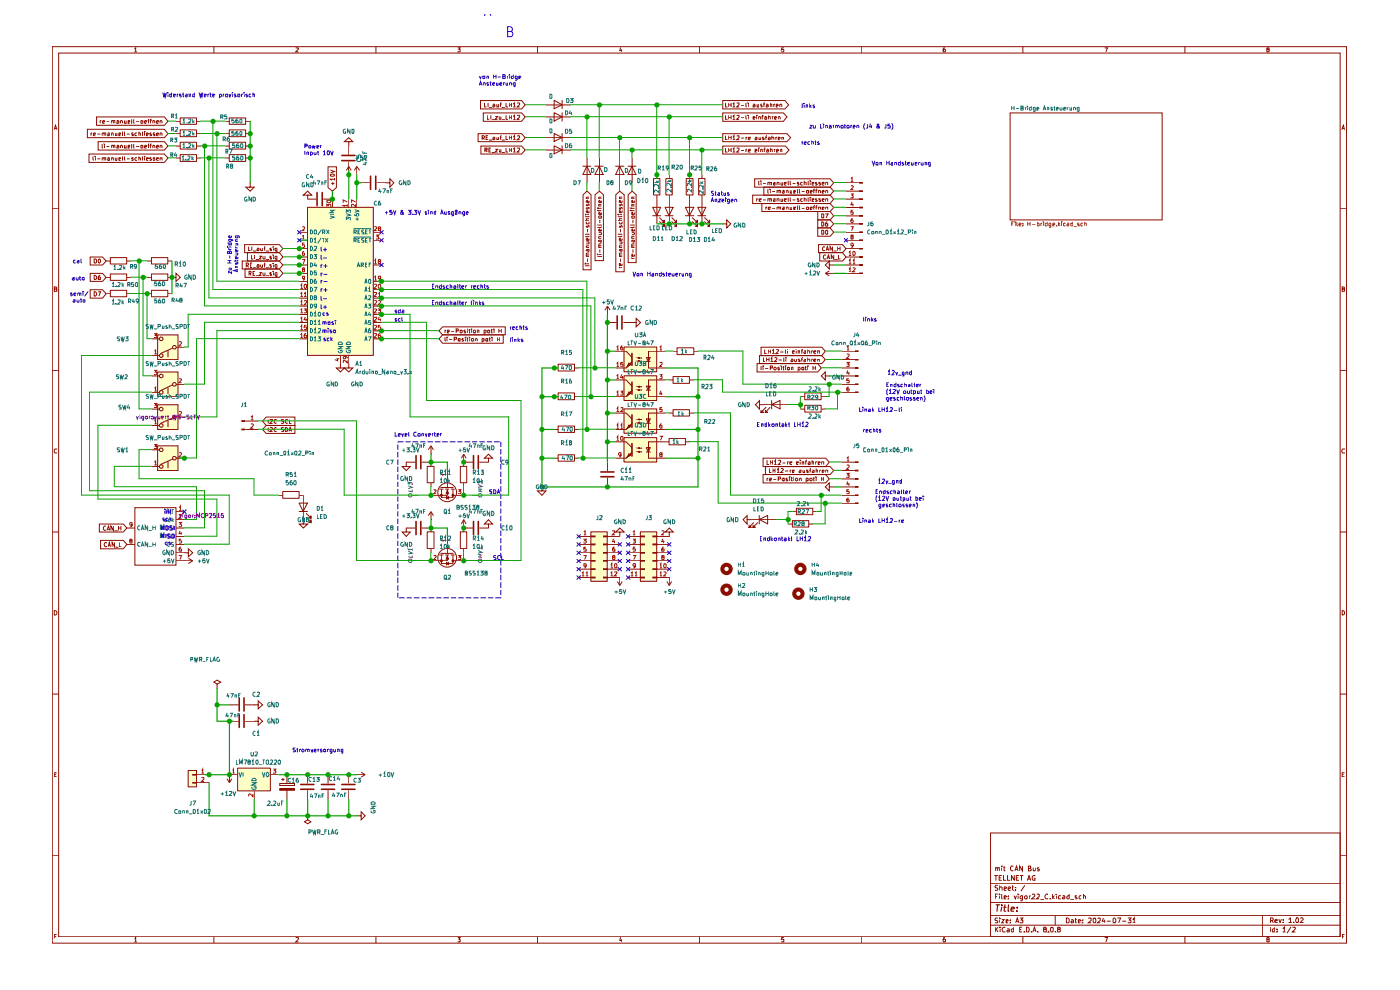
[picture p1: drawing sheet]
<svg xmlns="http://www.w3.org/2000/svg" width="297mm" height="210mm" viewBox="0 0 297 210" stroke-linecap="round" stroke-linejoin="round" font-family="sans-serif">
<g fill="none" stroke="#8c0e00" stroke-width=".21">
<path d="M11.1 9.9h274.6v190.2h-274.6zM12.4 11.3h271.9v187.4h-271.9zM28.5 10.4l.3-.2v.8M28.5 11h.5M45.4 9.9v1.4M62.8 10.2h.4l.1 .2-.6 .6h.6M79.8 9.9v1.4M97.1 10.2h.5l-.2 .3 .2 .1v.3h-.5M114 9.9v1.4M131.7 10.1l-.2 .6h.5M131.9 10.4v.6M148.4 9.9v1.4"/>
<path d="M166.3 10.2h-.4l-.1 .4 .4-.1 .1 .4h-.5M182.7 9.9v1.4M200.5 10.2h-.3l-.1 .6v.2l.5-.1-.1-.4h-.4v.2M217 9.9v1.4M234.4 10.2h.5l-.3 .8M251.4 9.9v1.4M268.9 10.5l-.2-.2 .1-.1h.3l.1 .2-.5 .3 .1 .3 .4-.1v-.3l-.1-.1M11.5 27.5l.3-.9 .3 .9M11.6 27.3h.4M284.6 27.5l.4-.9 .2 .9M284.7 27.3h.5M11.1 44.3h1.3"/>
<path d="M284.3 44.3h1.4M11.1 78.6h1.3M11.5 61.3h.4l.1-.3-.5-.1v.9h.5l.1-.3-.3-.2M284.3 78.6h1.4M284.7 61.3h.5v-.3l-.1-.1h-.4v.9h.5v-.4l-.1-.1M12.1 95.3l-.4-.1-.2 .2v.5l.2 .2 .4-.1M285.2 95.3l-.4-.1-.2 .4 .2 .5 .4-.1M11.1 112.9h1.3M284.3 112.9h1.4M11.5 129.5a.48 .48 0 0 1 .6 .5 .48 .48 0 0 1-.6 .5zM284.7 129.5l.5 .3v.4l-.3 .3h-.2zM11.1 147.2h1.3"/>
<path d="M284.3 147.2h1.4M11.6 164.3h.3M12 163.9h-.4v.9h.4M210.1 176.7h74.2v22h-74.2zM284.7 164.3h.4M285.2 163.9h-.5v.9h.5M11.1 181.5h1.3M11.6 198.6h.3M12 198.2h-.4v.8M28.5 199.1l.3-.2v.9M28.5 199.8h.5M45.4 198.7v1.4"/>
<path d="M62.8 199l.4-.1 .1 .2-.6 .7h.6M79.8 198.7v1.4M97.1 198.9h.5l-.2 .3 .2 .1v.4h-.5M114 198.7v1.4M131.7 198.8l-.2 .7h.5M131.9 199.2v.6M148.4 198.7v1.4M166.3 198.9h-.4l-.1 .4h.5v.4h-.5M182.7 198.7v1.4M200.5 198.9h-.3a.72 .72 0 0 0 0 .9l.4-.1v-.4l-.4-.1-.1 .2M210.1 196.3h74.2M210.1 194.2h74.2"/>
<path d="M210.1 191.4h74.2M210.1 187.4h74.2M211 185.7h.6M211.2 184.1h.4v.6M211.2 184.1v.6M211.2 196.7v1M211.2 190.2h.3M211.3 185.7v1M211.3 197.1l.4 .6M211.6 184.2l.1-.1h.3v.6M211.7 194.8l-.4-.1-.2 .3 .1 .2 .5 .2v.3h-.6M211.7 189.6h-.5v1.1"/>
<path d="M211.7 187.9h-.5a.44 .44 0 0 0 0 .4 .44 .44 0 0 0 .5 .2l-.2 .4-.4-.1M211.7 196.7l-.5 .6M212 186.2h.3M212 189.6v.1M212 190v.7M212.1 194.7v.1M212.1 188.3l.2-.2 .3 .2v.6M212.1 187.8v1.1M212.1 195.1v.6M212.2 196.7v.1M212.2 197v.7M212.5 185.7h-.5v1h.5"/>
<path d="M212.5 195.1h.5l-.5 .6h.5M212.5 189.6v1l.2 .1M212.5 183.7v.1M212.5 184.1v.6M212.8 184.1h.5M212.9 185.7v1h.5M213 190.3l.5-.1-.1-.2-.4 .1v.6h.4M213 188.5l.5-.1-.1-.3-.4 .1v.6h.4M213 183.7v1h.3M213.3 196.8a.51 .51 0 0 0-.7 .2 .51 .51 0 0 0 .2 .7l.5-.1M213.4 195.4l.5-.1-.1-.2-.4 .1v.5h.5M213.7 197.1h.4v.6h-.4l-.1-.3 .5-.1"/>
<path d="M213.7 185.7v1h.5M213.9 188.5l.5-.1v-.2l-.4-.1-.1 .2v.4l.1 .2 .4-.1M213.9 190.6v.1M213.9 190.1v.1M214.4 195.7h.1M214.4 195.2h.1M214.7 188.1h.3M214.8 187.8v.9l.2 .2M215 183.8l-.5-.1-.1 .3v.5l.3 .2h.3M215 196.7v1h-.3l-.2-.2v-.3l.3-.2 .2 .1M215.1 190l.3 .7 .2-.7M215.2 185.7v1l-.6-1v1"/>
<path d="M215.3 184.7l.3-1 .4 1M215.4 188.7v.2M215.4 188.2v.1M215.4 184.4h.4M215.5 195.7l.3-1 .3 1M215.6 195.5h.5M215.6 186.2h.3M216 189.6v.1M216 190v.7M216.1 185.7h-.5v1h.5M216.3 197.2h.4M216.4 194.7h.6l-.3 .5h.3v.5h-.6"/>
<path d="M216.4 185.7h.6M216.7 185.7v1M216.8 196.7h-.5v1h.5M216.9 190v.9l-.2 .2-.2-.1M216.9 190.1l-.2-.1-.3 .2 .2 .5h.3M216.9 183.7v1l-.6-1v1M217 198.7v1.4M217.2 197.6v.1M217.3 190.2l.3-.2 .2 .1v.6h-.3zM217.4 187.8l-.8 1.3M217.8 196.7a.59 .59 0 0 1 .5 .3 .59 .59 0 0 1-.1 .7h-.4zM218 186.7l.3-1 .3 1"/>
<path d="M218.1 186.5h.5M218.2 184.2l.4-.1v-.4h-.4v1l.6-.1-.3-.4M218.3 190v.7M218.6 190l-.3 .2M218.8 197.6v.1M218.9 189.7l.5-.1 .1 .4-.6 .7h.6M219.1 197.7l.4-1 .3 1M219.2 184.1v.6h.4M219.2 197.4h.5M219.6 185.8l-.3-.1-.3 .3v.5l.2 .2h.4v-.4h-.2M219.6 184.1v.6M220 189.7h.5v.5l-.6 .5h.6"/>
<path d="M220.1 197.6v.1M220.5 184.1h-.4l-.1 .1 .5 .2v.3h-.5M220.7 190.8h.8M221.6 197.1l-.2-.1v-.2l.4-.1 .2 .1-.1 .3-.5 .1v.4l.5 .1 .1-.3-.2-.3M222.3 189.7l-.3-.1-.3 .3a.55 .55 0 0 0 .2 .8l.4-.1M222.4 197.6v.1M222.8 190.6v.1M222.9 196.8l.3-.1 .2 .1v.7l-.1 .2-.4-.1zM223.3 189.6v1.1M223.3 190.3l.4 .4M223.7 190l-.4 .4M223.9 197.6v.1"/>
<path d="M223.9 194.2v2.1M224.1 189.6v.1M224.1 190v.7M224.5 197.1l-.1-.1v-.2l.3-.1 .3 .1-.2 .3-.4 .1v.4l.4 .1 .2-.3-.3-.3M225 190.1l-.3-.1-.2 .2 .1 .5h.4M225.5 190.1h.4v.6h-.4v-.4l.4-.1M226.2 194.7l.6 .3v.6l-.2 .1h-.4zM226.8 189.6v1.1h-.3l-.2-.5 .3-.2 .2 .1M227.1 190.8h.7M227.2 195.2l.4-.1 .1 .1v.5h-.5v-.3l.5-.1M228.1 195.1h.3M228.2 194.7v1h.2"/>
<path d="M228.4 190.1l-.2-.1-.1 .3h.2l.2 .3-.4 .1M228.8 195.4l.5-.1-.2-.2-.3 .1v.5h.4M229.4 190.1l-.3-.1-.2 .2v.4l.5 .1M229.7 195.7h.1M229.7 195.2h.1M229.9 190.2v-.2l.4 .2v.5M229.9 189.6v1.1M230.9 194.8h.6v.4l-.6 .5h.6M232 194.8l.2-.1a.53 .53 0 0 1 .3 .6 .53 .53 0 0 1-.4 .4l-.2-.1zM232.8 194.8h.6v.4l-.6 .5h.6M234.1 194.7l-.3 .7h.7M234.4 198.9h.5l-.3 .9"/>
<path d="M234.4 195.1v.6M234.9 195.4h.7M236.2 194.8l.3-.1 .2 .5-.1 .5h-.4l-.1-.1zM237.1 194.7h.6l-.4 1M238.1 195.4h.8M239.3 194.7h.6l-.3 .5 .3 .1v.4h-.6M240.3 195.1l.3-.4v1M240.3 195.7h.6M251.4 198.7v1.4M267.8 194.2v4.5M268.9 199.3l-.2-.2 .1-.2h.3l.1 .3-.4 .1-.1 .2 .2 .3 .3-.1v-.3l-.1-.1M269.5 196.7v1"/>
<path d="M269.5 195.3l.5-.1v-.4l-.5-.1v1M269.8 195.3l.3 .4M270.4 196.7v1h-.4l-.1-.5 .3-.2 .2 .1M270.5 195.4l.5-.1v-.2l-.4-.1-.1 .2v.5h.5M270.9 197.6v.1M270.9 197.1v.1M271.3 195l.3 .7 .2-.7M272.1 196.9l.4-.2v1M272.1 197.7h.6M272.2 195.6v.1M272.2 195.1v.1M273.4 195l.4-.3v1"/>
<path d="M273.4 195.7h.6M273.9 196.6l-.9 1.3M274.2 196.8l.4-.1 .2 .2-.7 .8h.7M274.4 195.6v.1M275.1 194.7l.4 .2-.1 .8h-.4l-.1-.3zM275.9 194.8l.4-.1 .2 .3-.7 .7h.7M284.3 181.5h1.4M284.8 198.6h.3M285.2 198.2h-.4v.8"/>
</g>
<path d="M211.3 191.9h.8M211.7 191.9l-.2 1.4M212.5 191.9v.2M212.5 192.4l-.2 .9M212.9 192.4h.5M213.2 191.9l-.2 1.2 .1 .2h.3M213.9 191.9v1.4h.1M214.5 192.9l.7-.2-.1-.3h-.5l-.1 .7v.2h.5M215.7 193.2v.1M215.8 192.4v.2" fill="none" stroke="#8c0e00" stroke-width=".25"/>
<path d="M214.3 24h32.2v22.6h-32.2z" fill="#fff"/>
<g fill="#fdffc5">
<path d="M65.3 44h13.9v31.4h-13.9z"/>
<path d="M33.4 78.9h4.4v5.3h-4.4z"/>
<path d="M33.4 71h4.4v5.3h-4.4z"/>
<path d="M33.4 85.8h4.4v5.3h-4.4z"/>
<path d="M33.4 94.6h4.4v5.2h-4.4z"/>
<path d="M40 163.5h1.7v3.5h-1.7z"/>
<path d="M50.5 163h6.9v4.8h-6.9z"/>
<path d="M135.9 112.9h3.5v10.5h-3.5z"/>
<path d="M132.4 92.9h7v5.1h-7z"/>
<path d="M132.4 86.8h7v5.1h-7z"/>
<path d="M132.4 79.8h7v5.2h-7z"/>
<path d="M132.4 73.7h7v5.2h-7z"/>
<path d="M125.4 112.9h3.5v10.5h-3.5z"/>
</g>
<g fill="none" stroke="#8c0e00" stroke-width=".21">
<path d="M18.5 27.4h16.4l.7 1-.7 .8h-16.4zM18.9 32.7h16l.7 .8-.7 1h-16zM19.3 28.2v.6M19.6 28.2l-.3 .2M19.7 33.2v.7l.2 .1M19.8 28.5l.4-.1-.1-.2-.3 .2v.3l.4 .1M20.2 33.2v.1M20.2 33.4v.6M20.5 24.8h14.4l.7 .9-.7 .9h-14.4zM20.7 33.7h.5M20.7 28.4h.5M20.8 30.1h14.1l.7 .9-.7 .8h-14.1z"/>
<path d="M21.2 25.6v.6M21.5 25.6l-.3 .1M21.7 30.6v.7l.1 .1M21.7 33.5h.4v.5M21.7 28.3l.2-.1 .2 .2v.4M21.7 28.2v.6M21.7 33.4v.6M21.8 25.9l.4-.1-.1-.2-.3 .1v.4l.4 .1M22.1 33.5h.3v.5M22.1 28.4l.1-.2 .2 .1v.5M22.2 30.6h.1M22.2 30.8v.6"/>
<path d="M22.6 31.1h.6M22.6 25.8h.6M22.9 33.5h.3v.5M22.9 28.3h.3v.5h-.3v-.3l.3-.1M23.2 33.6l-.3 .1v.3l.3-.1M23.6 30.9l.3-.1 .1 .2v.4M23.6 25.6h.3l.1 .1v.5M23.6 33.5h.4v.5M23.6 28.3l.3-.1 .1 .2v.4M23.6 25.6v.6M23.6 28.2v.6M23.6 30.8v.6"/>
<path d="M23.6 33.4v.6M24 31l.1-.2 .3 .1v.5M24 25.7l.1-.1h.3v.6M24.5 33.4v.5h.3M24.5 28.2v.6l.3-.1M24.8 30.9l.3-.1 .1 .2v.4h-.4l.1-.3h.3M24.8 25.6h.3l.1 .1v.5h-.4l.1-.4h.3M24.8 28.2v.6M24.8 33.4v.6M25.2 33.7l.4-.1-.1-.2-.3 .1v.4h.4M25.2 28.5l.4-.1-.1-.2-.3 .1v.5h.4M25.6 30.9l.2-.1 .2 .2v.4"/>
<path d="M25.6 25.6h.2l.2 .1v.5M25.6 25.6v.6M25.6 30.8v.6M26 33.2l.1 .8M26 27.9l.1 .9M26.4 30.8v.6l.3-.1M26.4 25.6v.6l.3-.1M26.4 33.2v.7l.2 .1M26.4 27.9v.8l.2 .1M26.7 25.6v.6M26.7 30.8v.6M26.9 33.7h.6"/>
<path d="M26.9 28.4h.6M27.2 31.2l.3-.1-.1-.3-.2 .1v.5h.3M27.2 25.9l.3-.1-.1-.2h-.2v.6h.3M27.9 30.6l.1 .8M27.9 25.3l.1 .9M28.3 33.5h-.4v.2l.4 .1-.1 .2-.3-.1M28.3 28.3h-.4l.1 .2h.3v.3h-.4M28.4 30.6v.7l.1 .1M28.4 25.3v.8l.1 .1M28.9 31.1h.6M28.9 25.8h.6M29 33.5l-.2-.1-.2 .2 .2 .4 .2-.1"/>
<path d="M29 28.3l-.2-.1-.2 .2 .1 .4h.3M29.5 33.5h.3v.5M29.5 28.3l.1-.1 .2 .2v.4M29.5 27.9v.9M29.5 33.2v.8M29.9 30.9h.4l-.1 .5-.3-.1zM29.9 25.6h.4l-.1 .6-.3-.1zM30.2 33.2l.1 .8M30.2 27.9l.1 .9M30.6 31.2l.5-.1-.1-.3-.4 .2v.3l.5 .1M30.6 25.9l.5-.1-.1-.2-.4 .1v.4l.5 .1M30.6 33.2v.1"/>
<path d="M30.6 27.9v.1M30.6 28.2v.6M30.6 33.4v.6M31.1 33.7l.4-.2h-.4v.4h.3M31.1 28.5l.4-.1-.2-.2-.2 .1v.5h.3M31.3 30.8h.4M31.3 25.6h.4M31.7 30.6h-.2v.8M31.7 25.3h-.2v.9M31.8 30.8h.4M31.8 25.6h.4M32.1 33.5l-.2-.1-.2 .2 .5 .3-.2 .1-.3-.1"/>
<path d="M32.1 28.3l-.2-.1-.2 .2 .5 .3-.5 .1M32.2 30.6h-.3v.8M32.2 25.3l-.3 .1v.8M32.4 30.9l.3-.1 .1 .2v.4M32.4 25.6h.3l.1 .1v.5M32.4 25.6v.6M32.4 30.8v.6M32.8 33.5h-.3l.3 .4h-.3M32.8 28.3h-.3l.1 .2h.2v.3h-.3M33.2 31.2l.4-.1-.1-.3-.3 .2v.3l.4 .1M33.2 25.9l.4-.1-.1-.2-.3 .1v.4l.4 .1M33.2 33.7l.4-.1-.1-.2-.3 .1v.4l.2 .1 .2-.1"/>
<path d="M33.2 28.5l.4-.1-.1-.2-.3 .2v.3l.4 .1M33.9 30.9l.3-.1 .2 .2v.4M33.9 25.6h.3l.2 .1v.5M33.9 33.5h.5v.5M33.9 28.3l.3-.1 .2 .2v.4M33.9 25.6v.6M33.9 28.2v.6M33.9 30.8v.6M33.9 33.4v.6M37.3 31h1M37.3 33.5h1M37.3 28.4h1"/>
<path d="M37.3 25.7h1M38.2 30.2h3.5v1.4h-3.5zM38.2 32.8h3.5v1.4h-3.5zM38.2 25h3.5v1.4h-3.5zM38.2 27.6h3.5v1.4h-3.5zM41.7 31h.9M41.7 33.5h.9M41.7 28.4h.9M41.7 25.7h.9M47.8 31h.9M47.8 33.5h.9M47.8 28.4h.9"/>
<path d="M47.8 25.7h.9M48.6 30.2h3.5v1.4h-3.5zM48.6 32.8h3.5v1.4h-3.5zM48.6 27.6h3.5v1.4h-3.5zM48.6 25h3.5v1.4h-3.5zM52.1 31h1M52.1 33.5h1M52.1 28.4h1M52.1 25.7h1M53.1 38.8v.9h.8l-.8 .8-1-.8h1M53.1 38.8h.1M69.6 35.4h1.8v4.4l-.9 .7-.9-.7z"/>
<path d="M70.1 37.1a.48 .48 0 0 1 .5-.2 .48 .48 0 0 1 .3 .3 .48 .48 0 0 1-.4 .2 .48 .48 0 0 1-.4-.3zM70.1 36.1l.8 .3-.8 .3M70.3 38.9h.6M70.6 38.6v.7M70.9 38h-.8l.3 .3M70.9 37.8v.5M73.5 36.1l.5-.8 .5 .8M74 30.1h.8l-.8-.9-.9 .9h.9v.9M74 31h.1M74 37.1h.1M74 31v1.8M74 34.3v2.8"/>
<path d="M75.7 37.1h.1M75.7 35.3v1.8M75.7 35.3l-.5 .8M75.7 35.3l.6 .8M76.6 38.8h1.9M79.9 38.8h1.9M214.3 24h32.2v22.6h-32.2zM19.1 58h2.7l.7 .8-.7 .9h-2.7zM19.1 54.5h2.7l.7 .9-.7 .8h-2.7zM20 58.4h.2l.3 .3v.4l-.2 .2h-.3zM20 54.9h.3l.2 .2v.5l-.2 .2h-.3zM21 54.9a.43 .43 0 0 1 .3 .5 .43 .43 0 0 1-.3 .4l-.2-.3z"/>
<path d="M21.2 58.4l-.2 .1-.2 .7h.5l-.1-.4-.4 .1M22.5 58.8h.9M22.5 55.4h.9M23.4 58.1h3.5v1.4h-3.5zM23.4 54.6h3.5v1.4h-3.5zM26.9 58.8h.9M26.9 55.4h.9M31.2 58.8h1M31.2 55.4h1M32.1 58.1h3.5v1.4h-3.5zM32.1 54.6h3.5v1.4h-3.5zM35.6 58.8h.9"/>
<path d="M35.6 55.4h.9M36.5 58.8h.8v-.8l1 .8-1 .9v-.9M36.5 58.8h.1M51.4 55.4h7.9l.7 .8-.7 .9h-7.9zM51.9 51.9h7.4l.7 .8-.7 .9h-7.4zM52 57.1h7.3l.7 .9-.7 .8h-7.3zM52.2 56.3h.4l.1-.3-.1-.2h-.4v.9M52.4 56.3l.3 .4M52.5 53.6h6.8l.7 .9-.7 .9h-6.8zM52.7 52.3v.9h.5M52.8 58h.4v-.3l-.4-.1v.8M53 58l.2 .4"/>
<path d="M53.1 56.2h.2M53.3 54.1v.8h.5M53.4 52.3v.9M53.5 55.8h-.4v.9h.4M53.7 58h.2M53.7 56.8h.7M53.7 53.2h.7M54 54.1v.8M54.1 57.6h-.4v.8h.4M54.3 58.5h.6M54.3 55h.6M54.5 56.1l.4 .1v.5"/>
<path d="M54.5 52.7h.4v.5h-.4l.1-.4h.3M54.9 56.3l-.4 .1 .1 .3 .3-.1M55 57.8h.5l-.5 .6h.5M55 54.4h.5l-.5 .5h.5M55.3 56.1v.5l.2 .1 .2-.1M55.3 52.7v.4h.4M55.7 52.7v.5M55.7 56.1v.6M55.8 57.8v.5h.4M55.8 54.4v.5h.4M56 56.1h.3M56 52.7h.3"/>
<path d="M56.2 54.4v.5M56.2 57.8v.6M56.3 55.8l-.2 .1v.8M56.3 52.3l-.2 .1v.8M56.4 58.5h.7M56.4 55h.7M56.4 56.8h.7M56.4 53.2h.7M57.6 57.9l-.3-.1-.1 .2 .1 .2h.3v.2h-.4M57.6 54.4h-.3l-.1 .1 .1 .2h.3v.2h-.4M57.6 56.1l-.4 .1 .4 .4h-.4M57.6 52.7h-.4l.1 .2h.3v.3h-.4"/>
<path d="M58 57.6v.1M58 54.1v.1M58 55.8v.1M58 52.3v.1M58 52.7v.5M58 54.4v.5M58 56.1v.6M58 57.8v.6M58.8 57.8v.9h-.4M58.8 57.9l-.3-.1-.2 .2 .1 .4h.4M58.8 54.4v.7l-.4 .1M58.8 54.4h-.3l-.2 .1 .1 .4h.4"/>
<path d="M58.8 56.6l-.3 .1-.2-.1 .1-.5h.4v.8l-.4 .1M58.8 53.2h-.4v-.5h.4v.7h-.4M63.5 58h1.8M63.5 56.2h1.8M63.5 51h1.8M63.5 59.7h1.8M63.5 49.3h1.8M63.5 52.7h1.8M63.5 54.5h1.8M65.2 44h14v31.4h-14zM65.3 41.4h.8l-.8-.9-1 .9h1v.8M65.3 42.2h.1"/>
<path d="M65.3 42.2h1.8M68.6 42.2h1.9v1.8M74 42.2v1.8M75.7 42.2v1.8M79.2 56.2h1.7M79.2 51h1.7M79.2 59.7h1.7M79.2 49.3h1.7M19.1 61.5h2.7l.7 .8-.7 .9h-2.7zM20 61.9h.2l.3 .2v.5l-.3 .2h-.2zM20.8 61.9h.5l-.3 .9M22.5 62.3h.9"/>
<path d="M23.4 61.6h3.5v1.3h-3.5zM26.9 62.3h.9M31.2 62.3h1M32.1 61.6h3.5v1.3h-3.5zM32.2 71.9h1.7M32.2 79.8h1.7M32.2 75.4h1.7M33.4 78.9h4.4v5.3h-4.4zM33.4 71h4.4v5.3h-4.4zM35.6 62.3h.9M35.6 74.3v1.5M36.7 73.8l-2.7 1.2"/>
<path d="M37.3 73.7h1.8M63.5 61.5h1.8M63.5 63.2h1.8M63.5 64.9h1.8M63.5 66.7h1.8M63.5 68.4h1.8M63.5 70.2h1.8M63.5 71.9h1.8M72.2 77.1v1h.9l-.9 .8-.8-.8h.8M72.2 77.1h.1M72.2 75.4v1.7M74 77.1v1h.8l-.8 .8-.9-.8h.9"/>
<path d="M74 77.1h.1M74 75.4v1.7M79.2 61.5h1.7M79.2 63.2h1.7M79.2 64.9h1.7M79.2 66.7h1.7M79.2 68.4h1.7M79.2 70.2h1.7M79.2 71.9h1.7M32.2 83.2h1.7M35.6 82.2v1.4M36.7 81.6l-2.7 1.3"/>
<path d="M37.3 81.5h1.8M51.3 91h.6v.2h-.6zM51.9 91.1h.2M51.9 89.3h.2M56.5 88.5h6.1v1.7h-6.1l-.8-.9zM56.5 90.2h6.1v1.7h-6.1l-.8-.8zM56.9 89v.8M56.9 90.7v.8M57.3 89.1l.4-.1 .1 .1-.6 .7h.6M57.3 90.8l.4-.1 .1 .2-.6 .6h.6M58.7 89.1l-.4-.1-.1 .1v.5l.2 .2 .3-.1M58.7 90.8l-.3-.1-.2 .2v.4l.1 .2 .4-.1"/>
<path d="M60.2 89l-.5 .1 .1 .2 .4 .3-.2 .2-.3-.1M60.2 90.8h-.5v.2l.5 .3-.1 .2h-.4M60.5 90.7a.49 .49 0 0 1 .5 .3 .49 .49 0 0 1-.1 .5h-.4zM61 89.1l-.3-.1-.2 .1v.5l.3 .2 .2-.1M61.3 91.5l.2-.8 .4 .8M61.4 89v.8h.4M61.4 91.3h.4M39.1 117.3h.9v-.9l.9 .9-.9 .8v-.8M39.1 117.3h.1M59.2 105.1h.8M60 104.3h3.5v1.4h-3.5zM63.5 106.7h1.7l-.9 1.8z"/>
<path d="M63.5 108.5h1.7M63.5 105.1h.8v5.1M64.3 110.2v1h1l-1 .8-.8-.8h.8M64.3 110.2h.1M64.9 109.7l1 1.1v-.6v.6h-.5M64.9 108.9l1 1v-.5v.5h-.5"/>
<circle cx="34.2" cy="75.4" r=".38"/>
<circle cx="34.2" cy="71.9" r=".38"/>
<circle cx="34.2" cy="79.7" r=".38"/>
<circle cx="37" cy="73.7" r=".38"/>
<circle cx="34.2" cy="83.2" r=".38"/>
<circle cx="37" cy="81.5" r=".38"/>
</g>
<g fill="none" stroke="#156e6f" stroke-width=".21">
<path d="M65.9 50.5l.4 .2v.5l-.2 .2h-.2zM65.9 48.8l.4 .2v.4l-.2 .2h-.2zM65.9 52.2l.4 .3v.4l-.3 .3h-.1zM65.9 54l.4 .2v.5l-.2 .2h-.2zM65.9 55.8l.4 .2v.4l-.3 .2h-.1zM65.9 57.5l.4 .2v.5l-.2 .1h-.2zM65.9 59.3l.4 .1v.5l-.2 .2h-.2zM66.6 50.8l.3-.3v.9M66.6 52.3h.5v.4l-.5 .5h.5M66.6 54h.5l-.2 .4h.2v.4h-.5M66.6 51.4h.5M66.7 48.8h.3l.1 .1v.7h-.4z"/>
<path d="M66.9 55.7l-.3 .6h.6M67.1 59.3h-.3l-.2 .6 .1 .2 .4-.1v-.4h-.4l-.1 .2M67.1 56v.6M67.1 57.5h-.4l-.1 .4h.5v.3h-.5M68.2 50.5l-.8 1.1M68.2 48.8l-.8 1.1M68.3 50.5h.5M68.4 49.3l.5-.1v-.4h-.5v.8M68.6 50.5v.9M68.7 49.3l.2 .3M69 50.5l.6 .9M69.3 48.8l.5 .8"/>
<path d="M69.6 50.5l-.6 .9M69.8 48.8l-.5 .8M70 45.8l.9 .3-.9 .3M70 44.6h.9l-.9 .5h.9M70 45.5h.9M73.5 46.6v-.5l.3 .3 .1-.3h.3v.5M73.5 45.3l.8 .3-.8 .3M73.5 45.1v-.6l.3 .4 .2-.4 .3 .1-.1 .5M75 48.5h3.7M75 50.3h3.7M75.1 49.3h.3l.2-.2-.2-.3h-.3v.8M75.1 51h.4v-.5h-.4v.9"/>
<path d="M75.3 45.4v.3l.4 .1-.1-.4h.5l-.1 .4M75.3 44.4l.8 .4-.8 .2M75.3 49.3l.3 .3M75.3 51l.3 .4M75.4 46.5h.7M75.8 56.6l.2-.8 .4 .8M75.8 46.1v.7M75.9 56.4h.4M75.9 49.2h.4M75.9 51h.4M76.4 48.8h-.5v.8h.5M76.4 50.5h-.5v.9h.5"/>
<path d="M76.6 56.2l.5-.1v-.2l-.5-.1v.8M76.9 56.2l.2 .4M77.2 48.8h-.3l-.2 .1 .1 .3 .4 .2v.2h-.5M77.2 50.5h-.4l-.1 .2 .2 .3h.3v.3l-.5 .1M77.5 59.9h.3M77.5 56.1h.3M77.5 49.2h.4M77.5 51h.4M77.9 55.8h-.4v.8h.4M78 48.8h-.5v.8h.5M78 50.5h-.5v.9h.5M78.2 59.3h.4v.7a.39 .39 0 0 1-.5-.2 .39 .39 0 0 1 .1-.5z"/>
<path d="M78.2 50.5h.5M78.2 48.8h.5M78.3 56.1h.3M78.5 48.8v.8M78.5 50.5v.9M78.7 55.8h-.4v.8M65.9 61l.4 .2v.4l-.3 .3h-.1zM65.9 62.7l.4 .2v.5l-.2 .2h-.2zM65.9 64.5l.4 .2v.4l-.3 .3h-.1zM65.9 66.2l.4 .3v.4l-.2 .2h-.2zM65.9 68l.4 .2v.5l-.2 .1h-.2zM65.9 69.7l.4 .2v.5l-.3 .2h-.1z"/>
<path d="M65.9 71.5l.4 .1v.5l-.2 .2h-.2zM66.6 61h.6l-.4 .9M66.6 66.5l.3-.3v.9M66.6 68.2l.3-.2v.8M66.6 69.9l.3-.2v.9M66.6 71.7l.3-.2v.8M66.6 67.1h.5M66.6 68.8h.5M66.6 70.6h.5M66.6 72.3h.5M66.8 63.1l-.2-.2 .1-.2 .4 .1v.3l-.5 .1 .1 .4h.4v-.4l-.1-.1M67.1 64.8l-.3 .2-.2-.4 .5-.1v.6l-.4 .3"/>
<path d="M67.5 68.2l.2-.2v.8M67.5 69.8h.5v.3l-.5 .5h.5M67.5 71.5h.5l-.3 .3 .3 .1v.3h-.5M67.5 68.8h.5M67.6 66.3l.2-.1 .2 .2-.1 .6a.39 .39 0 0 1-.4-.2 .39 .39 0 0 1 .1-.5zM71.8 74.4l.2 .4h.4l.2-.2v-.3h-.4v.2M71.8 73.5h.8l-.8 .5h.8M71.8 72.7l.2-.1h.4l.2 .2v.3h-.8zM73.5 73.5h.8l-.8 .5h.8M73.5 72.8l.2-.2h.5l.1 .1v.4h-.8zM73.6 74.4l-.1 .2 .2 .2h.5l.1-.1-.1-.4h-.2v.2M77.4 60.1l.2-.8 .3 .8"/>
<path d="M77.4 61.9l.2-.9 .3 .9M77.4 63.6l.2-.9 .3 .9M77.4 65.4l.2-.9 .3 .9M77.4 67.1l.2-.9 .3 .9M77.4 68.8l.2-.8 .3 .8M77.4 70.6l.2-.9 .3 .9M77.4 72.3l.2-.8 .3 .8M77.5 61.6h.3M77.5 63.3h.3M77.5 65.1h.3M77.5 66.8h.3M77.5 68.6h.3"/>
<path d="M77.5 70.4h.3M77.5 72h.3M78.1 61.2l.3-.2v.9M78.1 62.8h.5v.3l-.5 .5h.5M78.1 64.5h.5l-.2 .3h.2v.5h-.5M78.1 71.5h.6l-.4 .8M78.1 61.9h.5M78.4 66.2l-.3 .6h.6M78.6 69.7l-.3 .1-.2 .6 .2 .2 .3-.1v-.4l-.3-.1-.2 .2M78.6 66.5v.6M78.6 68h-.4l-.1 .4 .5-.1v.4h-.5"/>
</g>
<g fill="none" stroke="#ae1500" stroke-width=".21">
<path d="M64.1 55h.6l-.4 1M64.2 50.1l.1-.2v.8M64.2 48.2h.4v.3l-.5 .4h.5M64.2 50.7h.4M64.3 57.1l-.1-.2h.4l-.1 .2-.3 .1 .1 .5 .3-.1v-.4l-.2-.1M64.5 53.3l-.3 .2v.6h.4l-.1-.4h-.2l-.1 .1M64.6 51.6h-.4v.4h.4v.4h-.4M64.6 58.9l-.1 .2h-.2l-.1-.4h.4v.5l-.3 .2M69.3 43.9v-.6l.4 .3 .1-.3h.3v.6M69.3 42.6h.8a.39 .39 0 0 1-.2 .4 .39 .39 0 0 1-.5-.1zM73.7 43.6h-.9l.3 .3M73.7 42.8l-.9-.4v.6"/>
<path d="M73.7 43.3v.6M75.4 43.3v.6l-.5-.6-.3 .1 .1 .5M75.4 42.8l-.8-.4v.6M79.4 55.3l.3-.3v1M79.4 58.8l.3-.2v.8M79.4 48.2l.4-.1 .1 .2-.6 .6h.6M79.4 56h.5M79.4 59.4h.5M79.8 49.9h.5l-.3 .3h.3v.2v.3l-.5-.1M80.4 55.5l-.1-.1v-.3l.3-.1 .2 .3-.5 .2v.4l.1 .1 .4-.2-.2-.3M80.4 48.5l-.1-.1v-.2l.3-.1 .2 .2-.2 .2h-.3v.4h.4l.1-.3-.2-.1M80.8 58.9l-.1 .2h-.4v-.4l.4-.1 .1 .2v.3l-.5 .3"/>
<path d="M32.7 78.6h.6l-.4 .3 .4 .2v.2l-.2 .2-.4-.1M32.7 70.8h.6l-.4 .3h.3v.5l-.5-.1M32.8 74.5l.2-.3v.9M32.8 75.1h.5M38 72.6l.3-.1 .2 .2-.6 .7h.6M63.7 60.5l.3-.2v.9M63.7 62.3l.3-.2v.8M63.7 64l.3-.3v1M63.7 65.8l.3-.3v.9M63.7 67.6l.3-.3v.9M63.7 69.3l.3-.3v.9M63.7 71l.3-.2v.8"/>
<path d="M63.7 61.2h.6M63.7 62.9h.6M63.7 64.7h.6M63.7 66.4h.6M63.7 68.2h.6M63.7 69.9h.6M63.7 71.6h.6M64.5 62.3l.3-.2v.8M64.5 63.8h.5v.4l-.5 .5h.5M64.5 65.5h.5l-.2 .4h.2v.4h-.5M64.5 62.9h.5M64.6 60.4l.2-.1 .2 .1v.6l-.2 .2a.53 .53 0 0 1-.2-.8z"/>
<path d="M64.8 67.2l-.3 .6h.6M64.9 70.8h-.2l-.2 .7 .1 .1 .4-.1-.1-.4h-.3l-.1 .2M64.9 67.6v.6M65 69h-.4l-.1 .4h.5v.4h-.5M71.4 76.1h.6M71.6 76v.5l-.6-.2M73.1 75.6l.2 .1v.3l-.4 .1-.1-.3 .2-.2 .7 .2v.2M73.7 76.4v.6l-.6-.6h-.2v.6M79.4 60.4l.4-.1 .1 .2-.6 .7h.6M79.4 62.1h.4l.1 .2-.6 .6h.6M79.4 63.8l.4-.1 .1 .3-.6 .7h.6M79.4 65.6l.4-.1 .1 .3-.6 .6h.6"/>
<path d="M79.4 67.4l.4-.1 .1 .3-.6 .6h.6M79.4 69.1l.4-.1 .1 .3-.6 .6h.6M79.4 70.9l.4-.1 .1 .2-.6 .6h.6M80.2 65.5h.6l-.4 .4h.3v.5l-.5-.1M80.3 62.3l.2-.2v.8M80.3 63.8l.3-.1 .2 .3-.6 .7h.6M80.3 62.9h.5M80.4 60.3a.48 .48 0 0 1 .4 .4 .48 .48 0 0 1-.4 .5l-.1-.2v-.6zM80.4 67.2l-.1 .6h.5M80.7 69h-.4v.4l.3-.1 .2 .5-.2 .1-.3-.1M80.7 70.8l-.4 .1v.6l.4 .1v-.5h-.4v.2M80.7 67.6v.6"/>
<path d="M32.8 82.4l.2-.3v.9M32.8 83h.5M38 80.4l.3-.1 .2 .3-.6 .6h.6"/>
</g>
<path d="M72.5 34.1h2.8M72.5 33h2.8M78.6 37.4v2.8M79.7 37.4v2.8M67.3 40.8v2.8M68.4 40.8v2.8" fill="none" stroke="#8c0e00" stroke-width=".34"/>
<g fill="none" stroke="#515151" stroke-width=".21">
<path d="M87.4 105.1h1.4"/>
<circle cx="87" cy="105.1" r=".38"/>
</g>
<path d="M51.3 91h.6v.2h-.6z" fill="#8c0e00"/>
<path d="M51.3 89.2h.6v.2h-.6z" fill="none" stroke="#8c0e00" stroke-width=".21"/>
<path d="M51.3 89.2h.6v.2h-.6z" fill="#8c0e00"/>
<g fill="none" stroke="#8c0e00" stroke-width=".21">
<path d="M32.2 90.2h1.7M32.2 86.8h1.7M32.2 99h1.7M32.2 95.4h1.7M33.4 85.8h4.4v5.3h-4.4zM33.4 94.6h4.4v5.2h-4.4zM35.6 89.1v1.5M35.6 97.9v1.4M36.7 88.6l-2.7 1.2M36.7 97.4l-2.7 1.1M37.3 88.5h1.8M37.3 97.2h1.8"/>
<path d="M52.1 89.3h2.7M52.1 91.1h2.7M86.2 98h1.9M89.5 98h1.9M91.4 96.3h.1M91.4 94.6l-.6 .8M91.4 94.6v1.7M91.4 94.6l.5 .8M97.7 98.9h1.3v3.5h-1.3zM98.4 98h.1M98.4 98h1.9M98.4 96.3v2.7"/>
<path d="M98.4 96.3l-.5 .9M98.4 96.3l.5 .9M101.7 98h1.9M103.6 97.2h.9l-.9-.9-.8 .9h.8v.8M103.6 98h.1M21.1 111.2h5.1l.7 .8-.7 .9h-5.1zM21.3 114.6h4.9l.7 .9-.7 .9h-4.9zM22.4 111.7l-.2-.1-.3 .2v.5l.3 .2 .2-.1M22.7 112.5l.3-.9 .3 .9M22.7 115.1a.42 .42 0 0 0-.6 .4 .42 .42 0 0 0 .6 .4M22.8 112.3h.4M22.9 116l.3-.9 .2 .9"/>
<path d="M23 115.7h.4M24 111.6v.9l-.5-.9v.9M24.3 115.1v.9l-.5-.9v.9M24.3 112.6h.7M24.5 116.1h.6M25.1 112h.5M25.1 111.6v.9M25.3 115.1v.9h.4M25.6 111.6v.9M26.9 112h1.7M26.9 115.5h1.7M28.6 107.7h8.7v12.2h-8.7z"/>
<path d="M37.3 119h3.6M37.3 112h1.8M37.3 108.5h1.8M37.3 110.2h1.8M37.3 113.8h1.8M37.3 115.5h1.8M37.3 117.3h1.8M39.1 119h.1M40 118.4l.9 .6M40.9 119l-.9 .5M86.2 112v.9h.8l-.8 .9-.9-.9h.9M86.2 112h.1"/>
<path d="M86.2 112h1.9M89.5 112h1.9M93.3 117.7h.7M93.5 117.4h2.6M93.6 117.8v1.7h2.5v-1.7M94.5 117.7h.7M94.9 117.8v1.2h-1.8M94.9 117.9l.3 .7h-.5zM94.9 115.5v1.9M95.7 117.7h.7M96.1 119h.5M97.7 112.8h1.3v3.6h-1.3z"/>
<path d="M98.4 112h.1M98.4 112h1.9M98.4 102.4v.9M98.4 110.2v2.7M98.4 116.4v.9M98.4 110.2l-.5 1M98.4 110.2l.5 1M101.7 112h1.9M103.6 111.2h.9l-.9-1-.8 1h.8v.8M103.6 112h.1M46.1 145.1l.7-.4-.7-.4-.7 .4 .7 .4v.9M46.1 146h.1"/>
<path d="M48.7 149.5h1.9M48.7 153h1.9M52 149.5h1.9M52 153h1.9M53.9 153h.9v-.9l.9 .9-.9 .8v-.8M53.9 153h.1M53.9 149.5h.9v-.8l.9 .8-.9 .9v-.9M53.9 149.5h.1M39.9 163.4h1.8v3.5h-1.8zM40.9 165.9h.8v.2h-.8zM40.9 164.2h.8v.2h-.8zM41.7 164.3h2.7"/>
<path d="M41.7 166h2.7M48.2 165.2l.5 .8M48.7 164.3h.1M48.7 164.3h1.8M48.7 164.3v1.7M49.2 165.2l-.5 .8M50.4 162.9h7v4.9h-7zM53.9 167.8v1.8M57.4 164.3h1.8M59.3 166.2h3.2v.4h-3.2zM59.3 167.3h3.2v.3h-3.2zM59.7 165.3h.7"/>
<path d="M60 165v.7M60.9 164.3v1.9M60.9 167.6v2M65.3 173.1v.8l.6 .4-.6 .4-.7-.4 .7-.4M65.3 173.1h.1M65.3 164.3v1.9M65.3 167.6v2M69.6 164.3v1.9M69.6 167.6v2M74 164.3v1.9M74 167.6v2M75.7 173.1h.9v-.9l.9 .9-.9 .8v-.8"/>
<path d="M75.7 173.1h.1M75.7 164.3h.1M75.7 164.3h1.8M76.6 163.8l.9 .5M77.5 164.3l-.9 .5"/>
<circle cx="34.2" cy="99" r=".38"/>
<circle cx="34.2" cy="86.8" r=".38"/>
<circle cx="34.2" cy="90.2" r=".38"/>
<circle cx="34.2" cy="95.4" r=".38"/>
<circle cx="37" cy="88.5" r=".38"/>
<circle cx="37" cy="97.2" r=".38"/>
</g>
<g fill="none" stroke="#ae1500" stroke-width=".21">
<path d="M32.7 85.6h.6l-.4 .3h.3v.5h-.5M32.7 94.3h.6l-.4 .4h.3v.5l-.5-.1M32.8 89.3l.2-.2v.8M32.8 98l.2-.2v.8M32.8 89.9h.5M32.8 98.6h.5M38 87.4l.3-.1 .2 .2-.6 .7h.6M38 96.1l.3-.1 .2 .3-.6 .6h.6M53.2 88.5l.3-.3v.9M53.2 90l.4-.1 .2 .3-.6 .6h.6M53.2 89.1h.6M27.7 114.7l-.2-.2 .1-.1 .4 .1-.1 .2h-.3l-.1 .2 .2 .3 .3-.1v-.3l-.2-.1"/>
<path d="M28 111.2l-.3 .2-.2-.4 .2-.2 .3 .1v.6l-.4 .3M37.9 110.8h.6l-.3 .4 .3 .1v.3l-.2 .2-.4-.1M37.9 117.9h.6l-.3 .8M38 107.6l.3-.2v.9M38 109.2l.4-.1 .1 .3-.6 .6h.6M38 108.3h.5M38.2 112.6l-.2 .6h.5M38.4 114.4h-.4v.3h.4l.1 .4-.2 .1-.3-.1M38.4 116.1l-.3 .1-.1 .6h.5l-.2-.4-.3 .2M38.4 112.9v.5M42.8 163.4l.2-.3v.9M42.8 165h.5v.3l-.5 .5h.5"/>
<path d="M42.8 164h.5M49.4 163.4l.1-.3v.9M49.4 164h.4M53.7 168.4v.6l-.7-.6-.3 .2 .1 .3M58 163.1h.5l-.3 .4 .3 .1v.3h-.5"/>
</g>
<g fill="none" stroke="#156e6f" stroke-width=".21">
<path d="M29.7 115.1h-.3l-.2 .1v.5l.3 .2 .2-.1M29.7 111.6l-.2-.1-.3 .3v.4l.3 .2 .2-.1M30 115.9l.2-.8 .4 .8M30 112.4l.2-.9 .4 .9M30.1 115.6h.4M30.1 112.2h.4M31.3 115.1v.8l-.5-.8v.8M31.3 111.5v.9l-.5-.9v.9M31.6 116h.6M31.6 112.5h.6M32.4 111.5v.9M32.4 115.1v.8"/>
<path d="M32.4 115.5h.5M32.4 111.9h.5M32.9 111.5v.9M32.9 115.1v.8M34 112.4v-.9l.4 .7 .2-.7v.9M34 114.1v-.8l.4 .6 .2-.6v.8M34.5 119h.7M34.9 118.7v.7M35 116.8l-.2-.1-.3 .3v.4l.3 .3 .2-.1v-.3h-.1M35 113.3v.8M35.2 111.5l.4 .2v.6l-.2 .1a.49 .49 0 0 1-.5-.4 .49 .49 0 0 1 .3-.5zM35.2 108v1"/>
<path d="M35.3 110.1h-.2l-.1 .1 .4 .4-.4 .1M35.9 113.4l-.3-.1-.2 .1 .2 .3 .3 .1-.1 .3h-.4M35.9 116.7v1l-.5-1v1M36 115.1h-.4l-.1 .1v.5l.2 .2 .3-.1M36.1 118.5h-.5v.5l.4-.1 .1 .4h-.5M36.1 108v1l-.5-1v1M36.1 110.1h-.4v.5l.4 .1M36.3 116.7h.3l.2 .3v.4l-.2 .3h-.3zM36.3 118.5l.4 .9 .2-.9M36.4 111.6l-.3-.1-.2 .2 .1 .2 .4 .2v.2h-.5M36.4 108h.5M36.5 113.3l.3 .1v.6h-.5a.52 .52 0 0 1 .2-.7z"/>
<path d="M36.5 109.8v.9M36.6 110.3l.2 .4M36.7 108v1M36.8 115.1h-.4l-.1 .1 .2 .3 .3 .1v.2h-.5M36.8 111.5v.9M36.8 110.1l-.3 .3M50.7 163.8l.3 1 .3-1M51.6 163.8v1M53.4 166h1l-1 .5h1M53.5 167a.41 .41 0 0 0 .4 .5 .41 .41 0 0 0 .4-.6h-.4v.1M53.5 165.3a.48 .48 0 0 1 .6-.2 .48 .48 0 0 1 .3 .5h-1zM55.6 163.8l.4 1 .2-1"/>
<path d="M56.6 163.8a.47 .47 0 0 1 .5 .5 .47 .47 0 0 1-.5 .5l-.1-.4z"/>
</g>
<g fill="none" stroke="#8c0e00" stroke-width=".34">
<path d="M88.3 96.6v2.8M89.3 96.6v2.8M100.5 96.6v2.8M101.5 96.6v2.8M88.3 110.6v2.8M89.3 110.6v2.8M100.5 110.6v2.8M101.5 110.6v2.8M50.8 148v2.8M50.8 151.6v2.7M51.8 148v2.8M51.8 151.6v2.7"/>
<path d="M59.3 167.5h3.2M63.8 167.4h2.8M63.8 166.4h2.8M68.2 167.4h2.8M68.2 166.4h2.8M72.5 167.4h2.8M72.5 166.4h2.8"/>
</g>
<g fill="none" stroke="#515151" stroke-width=".21">
<path d="M87.4 119h1.4M100.2 119h1.3"/>
<circle cx="87" cy="118.9" r=".38"/>
<circle cx="101.8" cy="118.9" r=".38"/>
</g>
<path d="M94.9 117.9l.3 .7h-.5z" fill="#8c0e00"/>
<g fill="none" stroke="#8c0e00" stroke-width=".21">
<path d="M93.5 118.8l.3 .2-.1 .1-.3-.1zM94.7 119.3l.5 .2-.5 .3zM95.2 119.2l-.1 .7"/>
<circle cx="94.9" cy="118.3" r="1.99"/>
</g>
<path d="M93.5 118.8l.3 .2-.1 .1-.3-.1z" fill="#8c0e00"/>
<path d="M96 118.8l.3 .2-.1 .1-.3-.1z" fill="none" stroke="#8c0e00" stroke-width=".21"/>
<path d="M96 118.8l.3 .2-.1 .1-.3-.1z" fill="#8c0e00"/>
<g fill="none" stroke="#8c0e00" stroke-width=".21">
<path d="M90.6 112.8h1.5v3.6h-1.5zM91.4 110.2h.1M91.4 119h1.7M91.4 108.5v1.7M91.4 112v.9M91.4 116.4v.9M91.4 108.5l-.6 .9M91.4 108.5l.5 .9M93.3 103.8h.7M93.5 103.4h2.6M93.6 103.8v1.8h2.5v-1.8M94.5 103.8h.7"/>
<path d="M94.9 103.8v1.3h-1.8M94.9 104l.3 .7h-.5zM94.9 101.6v1.9M94.9 113.8v1.7M95.7 103.8h.7M96.1 105.1h.5M96.6 119h1.8"/>
</g>
<path d="M92 117.9h.5v.1l-.5 .7h.5M94.6 114.6h-.9l.3 .3M94.6 114.4v.5M97.2 117.9h.6l-.4 .3h.3v.5l-.5-.1" fill="none" stroke="#ae1500" stroke-width=".21"/>
<g fill="none" stroke="#515151" stroke-width=".21">
<path d="M100.2 105.1h1.3"/>
<circle cx="101.8" cy="105.1" r=".38"/>
</g>
<path d="M94.9 104l.3 .7h-.5z" fill="#8c0e00"/>
<g fill="none" stroke="#8c0e00" stroke-width=".21">
<path d="M93.5 104.9l.3 .2-.1 .2-.3-.2zM94.7 105.3l.5 .3-.5 .2zM95.2 105.2l-.1 .7"/>
<circle cx="94.9" cy="104.4" r="1.99"/>
</g>
<path d="M93.5 104.9l.3 .2-.1 .2-.3-.2z" fill="#8c0e00"/>
<path d="M96 104.9l.3 .2-.1 .2-.3-.2z" fill="none" stroke="#8c0e00" stroke-width=".21"/>
<path d="M96 104.9l.3 .2-.1 .2-.3-.2z" fill="#8c0e00"/>
<g fill="none" stroke="#8c0e00" stroke-width=".21">
<path d="M81.8 38.8h.9v-.9l.9 .9-.9 .9v-.9M81.8 38.8h.1M93.9 69.3h13.3v1.7h-13.3l-.8-.8zM93.9 71h12.9v1.8h-12.9l-.8-.9zM94.4 71.5v.7l.2 .2M94.4 70v.6M94.7 70l-.3 .2M94.8 71.5v.1M94.8 71.8v.6M94.9 70.4l.4-.1-.1-.3-.3 .1v.5h.3M95.2 72h.7M95.7 70.3h.6"/>
<path d="M96.3 72h.5l.1-.4-.6-.1v.9M96.8 70.2h.4l.1-.3-.2-.1h-.3v.8M97.2 71.9h.4v.4h-.4zM97.6 70.1h.4v.5l-.4-.1zM98.3 71.9l-.2-.1-.1 .2 .4 .2-.2 .2-.2-.1M98.7 70.1l-.2-.1-.1 .2 .4 .3-.4 .1M98.7 71.5v.1M98.7 71.8v.6M99.1 71.8h.2M99.1 69.8h.1M99.1 71.5v.8l.2 .1M99.1 70v.6"/>
<path d="M99.4 70h.3M99.6 69.8v.8h.1M99.6 71.5v.1M99.6 71.8v.6M100 72l.3-.2 .2 .4-.3 .2zM100.1 69.8h.1M100.1 70v.6M100.4 70.2l.2-.2 .3 .2-.1 .4h-.3zM100.8 71.9l.3-.1 .2 .2v.4M100.8 71.8v.6M101.3 70.1h.3v.5M101.3 70v.6"/>
<path d="M102.3 71.9h.4v.4h-.4M102.3 71.8v.8M102.7 70.1h.4v.4l-.4 .1M102.7 70v.9M103.2 71.8l.3 .1-.1 .5-.4-.2zM103.5 70.1h.4l-.1 .5-.3-.1zM103.7 71.8h.3M103.9 71.5v.8l.1 .1M104.1 70h.4M104.3 69.8v.8h.2M104.4 71.5v.1M104.4 71.8v.6"/>
<path d="M104.8 69.8h.1M104.8 70v.6M105.5 71.5v.9M105.5 72h.4M105.8 69.8v.8M105.8 70.2h.5M105.9 71.5v.9M106.3 69.8v.8M128.9 66.7h.1M128.9 64.9l-.6 .9M128.9 64.9v1.8M128.9 64.9l.5 .9"/>
<path d="M86.2 98v1h.8l-.8 .8-.9-.8h.9M86.2 98h.1M90.6 98.9h1.5v3.5h-1.5zM91.4 98v1M94.9 99.8v1.8M132.4 92.8h6.9v5.2h-6.9zM132.8 93.7l1.3 1.3M134.1 95.9l-1.3 1.3M137.1 95.9h.9M91.4 105.1h1.7M91.4 102.4v.9M96.6 105.1h1.8"/>
<path d="M133.3 113.8h2.6M133.3 115.5h2.6M133.3 117.3h2.6M133.3 119h2.6M135.8 112.8h3.5v10.5h-3.5zM135.9 118.9h.8v.1h-.8zM135.9 117.2h.8v.1h-.8zM135.9 115.4h.8v.2h-.8zM135.9 113.7h.8v.2h-.8zM138.5 118.9h.9v.1h-.9zM138.5 117.2h.9v.1h-.9zM138.5 115.4h.9v.2h-.9z"/>
<path d="M138.5 113.7h.9v.2h-.9zM139.4 113.8h2.6M139.4 115.5h2.6M139.4 117.3h2.6M139.4 119h2.6M133.3 120.7h2.6M133.3 122.5h2.6M135.9 122.4h.8v.2h-.8zM135.9 120.6h.8v.2h-.8zM138.5 122.4h.9v.2h-.9zM138.5 120.6h.9v.2h-.9zM139.4 120.7h2.6"/>
<path d="M139.4 122.5h2.6"/>
</g>
<g fill="none" stroke="#ae1500" stroke-width=".21">
<path d="M92 104l.4-.1 .1 .1-.5 .7h.5M94.6 100.7h-.9l.3 .2M94.6 100.4v.5M97.2 103.9h.6l-.4 .3h.3v.5l-.5-.1M134.3 112.9l.2-.3v.8M134.3 114.4h.5l-.3 .3h.3v.4h-.5M134.3 117.9h.6l-.5 .8M134.3 113.4h.5M134.8 116.1h-.4l-.1 .4h.5v.3h-.5M134.8 120l-.4 .1-.1-.4 .1-.2 .4 .1v.6l-.4 .3M140 119.8l.2-.3v1M140.4 112.7h.5v.2l-.5 .5h.5"/>
<path d="M140.5 118.2l-.1-.2 .1-.1h.3l.1 .2-.5 .3 .1 .3h.3l.1-.4-.2-.1M140.6 114.3l-.2 .6h.6M140.8 116.1l-.3 .1-.1 .6h.5v-.3l-.2-.1-.3 .2M140.8 114.6v.6M140.9 119.6l.2-.1 .2 .2v.6l-.2 .2a.53 .53 0 0 1-.2-.9zM133.9 121.6l.2-.3v.9M133.9 122.2h.5M134.7 121.6l.3-.3v.9M134.7 122.2h.5M140 121.6l.2-.3v.9M140 120.5h.5M140 122.2h.5"/>
<path d="M140.8 121.4h.5v.3l-.5 .5h.5"/>
</g>
<path d="M132.8 97.2l1.3-1.3z" fill="#8c0e00"/>
<path d="M132.4 97.2h.4M132.4 93.7h.4M133.4 96.3l.4 .3-.7 .3zM135.4 95.8h.8M135.4 95.1h.8M137.1 94.9h.9l-.5 1zM137.6 95.9v1.3h1.8M139.4 93.7h-1.8v2.6v-1.3" fill="none" stroke="#8c0e00" stroke-width=".21"/>
<path d="M134.1 94.1v2.6" fill="none" stroke="#8c0e00" stroke-width=".34"/>
<path d="M133.4 96.3l.4 .3-.7 .3z" fill="#8c0e00"/>
<path d="M128.9 98v2M130.6 93.7h1.8M130.6 97.2h1.8M132.4 86.7h6.9v5.2h-6.9zM132.8 87.6l1.3 1.3M134.1 89.8l-1.3 1.3M137.1 89.8h.9M139.4 93.7h1.7M139.4 97.2h1.7M128.9 101.3v2" fill="none" stroke="#8c0e00" stroke-width=".21"/>
<path d="M130.8 92.8l.3-.3v.9M130.8 93.4h.5M131.7 92.6l.3-.1 .2 .2-.1 .7h-.4zM131.7 96.4l-.3 .2-.2-.4 .2-.2 .3 .1v.6l-.4 .2M139.9 92.5h.6l-.4 .9M140.1 96.4l-.2-.2 .2-.2 .4 .1v.2l-.5 .1-.1 .2 .2 .3h.4v-.4l-.2-.1" fill="none" stroke="#ae1500" stroke-width=".21"/>
<path d="M127.5 101.1h2.8M127.5 100.1h2.8" fill="none" stroke="#8c0e00" stroke-width=".34"/>
<path d="M132.8 91.1l1.3-1.3z" fill="#8c0e00"/>
<path d="M132.4 91.1h.4M132.4 87.6h.4M133.4 90.2l.4 .3-.7 .3zM135.4 89.7l.2-.1v.2l-.2-.1h.8M135.4 89h.8M137.1 88.9h.9l-.5 .9zM137.6 89.8v1.3h1.8M139.4 87.6h-1.8v2.6v-1.3" fill="none" stroke="#8c0e00" stroke-width=".21"/>
<path d="M134.1 88v2.6" fill="none" stroke="#8c0e00" stroke-width=".34"/>
<path d="M133.4 90.2l.4 .3-.7 .3z" fill="#8c0e00"/>
<g fill="none" stroke="#8c0e00" stroke-width=".21">
<path d="M128.9 68.4h1.9M132.2 68.4h1.9M132.4 79.7h6.9v5.3h-6.9zM117.6 84.2h.8M118.4 83.3h3.5v1.5h-3.5zM121.9 84.2h.9M130.6 91.1h1.8M130.6 87.6h1.8M132.8 80.6l1.3 1.4M134.1 82.8l-1.3 1.4M137.1 82.8h.9M139.4 91.1h1.7"/>
<path d="M139.4 87.6h1.7"/>
</g>
<path d="M130.8 90.2l.3-.3v.9M130.8 86.7l.3-.3v.9M130.8 90.8h.5M130.8 87.3h.5M131.7 90.2l.2-.3v.9M131.7 86.5h.5v.4l-.5 .4h.5M131.7 90.8h.5M140.4 89.9l-.3 .1-.2 .7 .2 .1h.4v-.5l-.4-.1-.2 .2M140.5 86.4h-.5l-.1 .5h.6v.3h-.6" fill="none" stroke="#ae1500" stroke-width=".21"/>
<path d="M130.9 67v2.8M131.9 67v2.8" fill="none" stroke="#8c0e00" stroke-width=".34"/>
<path d="M134.1 82.8l-1.3 1.4z" fill="#8c0e00"/>
<path d="M132.4 84.2h.4M132.4 80.6h.4M133.4 83.1l.4 .4-.7 .4zM135.4 82.7h.8M135.4 82h.8M137.1 81.9h.9l-.5 .9zM137.6 82.8v1.4h1.8M139.4 80.6h-1.8v2.6v-1.2" fill="none" stroke="#8c0e00" stroke-width=".21"/>
<path d="M134.1 81.1v2.5" fill="none" stroke="#8c0e00" stroke-width=".34"/>
<path d="M133.4 83.1l.4 .4-.7 .4z" fill="#8c0e00"/>
<path d="M132.4 73.6h6.9v5.3h-6.9zM132.8 74.5l1.3 1.4M134.1 76.7l-1.3 1.4M137.1 76.7h.9M130.6 84.2h1.8M130.6 80.6h1.8M139.4 84.2h1.7M139.4 80.6h1.7" fill="none" stroke="#8c0e00" stroke-width=".21"/>
<path d="M130.8 79.8l.3-.3v.8M131.9 79.4l-.2 .7h.5M132.1 79.8v.5M139.9 79.5h.6l-.3 .3 .3 .1v.4h-.6M130.8 83.2l.3-.2v.8M130.8 83.8h.5M130.8 80.3h.5M131.7 83h.5l-.3 .3 .3 .1v.3h-.5M140.2 82.9l-.3 .7h.6M140.4 83.2v.6" fill="none" stroke="#ae1500" stroke-width=".21"/>
<path d="M134.1 76.7l-1.3 1.4z" fill="#8c0e00"/>
<path d="M132.4 78.1h.4M132.4 74.5h.4M133.4 77l.4 .4-.7 .3zM135.4 76.6h.8M135.4 75.9h.8M137.1 75.8h.9l-.5 .9zM137.6 76.7v1.4h1.8M139.4 74.5h-1.8v2.6v-1.2" fill="none" stroke="#8c0e00" stroke-width=".21"/>
<path d="M134.1 75v2.5" fill="none" stroke="#8c0e00" stroke-width=".34"/>
<path d="M133.4 77l.4 .4-.7 .3z" fill="#8c0e00"/>
<g fill="none" stroke="#8c0e00" stroke-width=".21">
<path d="M101.4 28.4h9.3l.7 .8-.7 .9h-9.3zM101.9 21.3h8.8l.7 1-.7 .8h-8.8zM102 31h8.7l.7 .8-.7 .9h-8.7zM102.3 29.3h.3l.2-.3-.2-.2h-.3v.8M102.4 29.3l.4 .3M102.5 24h8.2l.7 .8-.7 .9h-8.2zM102.8 21.8v.9h.4M102.9 31.8h.4v-.4h-.4v.9M103 31.8l.4 .5M103.1 29.2h.4M103.4 24.5v.8h.4M103.5 28.8h-.4v.8h.4"/>
<path d="M103.5 21.8v.9M103.7 31.8h.3M103.7 29.7h.7M103.7 22.8h.7M104.1 31.4h-.4v.9h.4M104.1 24.5v.8M104.3 32.3h.7M104.3 25.4h.7M104.6 29.1l.4 .1v.4h-.4v-.3h.4M104.6 22.2l.2-.1 .2 .2v.4h-.4v-.4h.4M105.1 31.7h.5l-.5 .6h.5M105.1 24.7h.5l-.5 .6h.5"/>
<path d="M105.4 29.1v.5l.3-.1M105.4 22.1v.6l.3-.1M105.7 22.1v.6M105.7 29.1v.5M105.9 31.7v.6l.4-.1M105.9 24.7v.5h.4M106.1 29.1h.3M106.1 22.1h.3M106.3 24.7v.6M106.3 31.7v.6M106.4 28.8l-.2 .2v.6M106.4 21.8l-.2 .1v.8"/>
<path d="M106.4 32.3h.7M106.4 29.7h.7M106.4 25.4h.7M106.4 22.8h.7M107.4 31.4v.9h.4M107.4 28.8v.8h.4M107.4 24.5v.8h.4M107.4 21.8v.9h.4M108 31.8h.5M108 29.2h.5M108 22.3h.5M108 21.8v.9"/>
<path d="M108 24.5v.8M108 28.8v.8M108 31.4v.9M108 24.9h.5M108.5 21.8v.9M108.5 24.5v.8M108.5 28.8v.8M108.5 31.4v.9M108.9 31.7l.2-.3v.9M108.9 29l.2-.2v.8M108.9 24.7l.2-.2v.8M108.9 22.1l.2-.3v.9"/>
<path d="M108.9 32.3h.5M108.9 29.6h.5M108.9 25.3h.5M108.9 22.7h.5M109.7 31.5h.5v.2l-.5 .6h.5M109.7 28.9h.5v.3l-.5 .4h.5M109.7 24.5h.5v.3l-.5 .5h.5M109.7 21.9h.5v.3l-.5 .5h.5M115.8 31.8h5.3M115.8 29.2h5.3M115.8 22.3h5.3M115.8 24.8h5.3"/>
<path d="M117.6 30.9l1.6 .9-1.6 .8zM117.6 28.3l1.6 .9-1.6 .8zM117.6 21.3l1.6 .9-1.6 .9zM117.6 23.9l1.6 .9-1.6 .9zM119.2 21.3v1.8M119.2 23.9v1.8M119.2 28.3v1.7M119.2 30.9v1.7M123.7 35.3h1.6M124.5 35.3l.8 1.7h-1.6zM124.5 33.5v5.3M126.2 35.3h1.8"/>
<path d="M127.1 35.3l.9 1.7h-1.8zM127.2 33.5v5.3M130.6 35.3h1.8M131.4 35.3l1 1.7h-1.8zM131.5 33.5v5.3M133.2 35.3h1.7M134.1 35.3l.8 1.7h-1.7zM134.1 33.5v5.3M138.6 37.9h1.4v3.5h-1.4zM139.4 37.1v.8M141.3 37.9h1.3v3.5h-1.3zM142 37.1v.8"/>
<path d="M145.6 37.9h1.4v3.5h-1.4zM146.3 37.1v.8M148.2 37.9h1.4v3.5h-1.4zM148.9 37.1v.8M123.7 41.3l.8-.8 .9 .8v15.9h-1.7zM124.1 56h.1M124.1 45.5h.1M124.1 46.7h.9M124.4 56h.6M124.4 54.4h.6M124.4 52.5h.6M124.4 51.3h.6"/>
<path d="M124.4 45.5h.6M124.4 42.2h.6M124.5 47.9l-.1 .2 .1 .2 .4-.5 .1 .5M124.5 47.1v.4h.4l.1-.4M124.5 44v.4l.2-.1v-.3h.3v.4M124.5 43.3l-.1 .2 .1 .2 .4-.4 .1 .4M124.6 52.9v.3l.2 .1 .2-.1v-.3h-.5l-.1 .2 .1 .1M124.6 48.6v.7M124.6 54.9v.6M124.9 51.3v.4h-.5M125 56.3l-.9 .1M125 54.1h-.5v.3"/>
<path d="M125 53.7h-.5l-.1 .1 .1 .3M125 52.1h-.5v.4M125 50.6v.4h-.5l-.1-.3 .2-.2 .1 .5M125 50l-.1 .2h-.8M125 49.6l-.9 .1M125 46.4h-.5v.3M125 45.8l-.1 .2h-.8M125 44.7l-.1 .4h-.4l-.1-.3 .2-.1 .1 .4M125 42.6v.3h-.5l-.1-.2 .2-.2 .1 .4M125 41.8h-.5v.4M126.2 41.3l1-.8 .8 .8v14h-1.8zM126.7 54h.1"/>
<path d="M126.7 44.5l.1 .2h.8M126.7 44v.2h.9M127 46l.4-.2 .2 .1v.3l-.4 .1zM127 52.5h.6M127 42.2h.6M127 50.5h.6M127 49.4h.6M127 43.7h.6M127 54h.6M127 44v.4M127 44.5v.3M127.2 51v.2l.2 .2 .2-.1v-.3h-.6l.1 .3"/>
<path d="M127.2 46.6v.7M127.2 52.9v.7M127.5 49.4v.4h-.5M127.6 54.4h-.9M127.6 52.1h-.5v.4M127.6 51.7h-.4l-.2 .2 .2 .2M127.6 50.2h-.5v.3M127.6 48.7l-.1 .3h-.3l-.2-.2 .2-.2 .1 .4M127.6 48.1l-.1 .2h-.8M127.6 47.7h-.9M127.6 45.1v.4h-.5l-.1-.3 .2-.2 .1 .5M127.6 43.3h-.5v.4"/>
<path d="M127.6 42.6v.3h-.5l-.1-.2 .2-.2 .1 .4M127.6 41.8h-.5v.4M130.6 41.3l.9-.8 .9 .8v16.4h-1.8zM131.1 45.5h.1M131.1 46.7h.9M131.4 56.6l.2 .2M131.4 47.9v.3l.2 .1 .2-.5 .2 .2-.1 .3M131.4 47.1l.1 .4h.4v-.4M131.4 44v.4h.3v-.3l.2-.1v.4M131.4 43.3v.3l.2 .1 .2-.4 .2 .1-.1 .3M131.4 54.4h.6M131.4 52.5h.6"/>
<path d="M131.4 51.3h.6M131.4 45.5h.6M131.4 42.2h.6M131.4 56.8h.6M131.6 52.9l.1 .4 .3-.1-.1-.3M131.7 48.6v.7M131.7 54.9v.6M131.9 56v.3h-.5v-.3l.2-.1 .1 .4M131.9 51.3l.1 .3-.2 .1h-.4M131.9 50.6v.4h-.5v-.4l.2-.1 .1 .5M131.9 44.7l.1 .3-.2 .1h-.3l-.1-.4h.2l.1 .4M131.9 42.6v.3h-.5v-.3l.2-.1 .1 .4"/>
<path d="M132 54.1h-.6l.1 .3M132 53.7h-.5v.4M132 52.9h-.5l-.1 .3M132 52.1h-.6l.1 .4M132 50l-.2 .2h-.7M132 49.6l-.9 .1M132 46.4h-.6l.1 .3M132 45.8l-.2 .2h-.7M132 41.8h-.6l.1 .4M133.3 41.3l.8-.8 .9 .8v14.4h-1.7zM133.7 44.5l.2 .2h.7M133.7 44l.1 .2h.8"/>
<path d="M134 54.6l.2 .3M134 45.9l.4-.1 .2 .3-.4 .2-.2-.1zM134 52.5h.6M134 42.2h.6M134 54.9h.6M134 50.5h.6M134 49.4h.6M134 44v.4M134 44.5v.3M134 43.7h.6M134.2 51l.2 .4 .2-.2-.1-.2M134.3 46.6v.7"/>
<path d="M134.3 52.9v.7M134.5 54v.4h-.5v-.4l.2-.1 .1 .5M134.5 49.4l.1 .2-.2 .2h-.4M134.5 48.7l.1 .2-.2 .1h-.3l-.1-.3 .2-.1 .1 .4M134.5 45.1v.4h-.5v-.4l.2-.1 .1 .5M134.5 42.6v.3h-.5v-.3l.2-.1 .1 .4M134.6 52.1h-.6l.1 .4M134.6 51.7h-.5v.4M134.6 51h-.5l-.1 .3M134.6 50.2h-.6l.1 .3M134.6 48.1l-.2 .2h-.7M134.6 47.7h-.9"/>
<path d="M134.6 43.3h-.6l.1 .4M134.6 41.8h-.6l.1 .4M138.5 44h1.7l-.9 1.8zM138.5 45.8h1.7M139.4 41.4v6.1M139.9 47l1 1v-.5v.5h-.5M139.9 46.1l1 1.1v-.6v.6h-.5M141.1 44h1.7l-.9 1.8zM141.1 45.8h1.7M142 41.4v6.1M142.5 47l1 1v-.5v.5h-.5M142.5 46.1l1 1.1v-.6v.6h-.5"/>
<path d="M145.4 44h1.8l-.9 1.8zM145.4 45.8h1.8M146.3 41.4v6.1M146.8 47l1.1 1v-.5v.5h-.5M146.8 46.1l1.1 1.1v-.6v.6h-.5M148 44h1.7l-.8 1.8zM148 45.8h1.7M148.9 41.4v6.1M149.4 47l1.1 1v-.5v.5h-.5M149.4 46.1l1.1 1.1v-.6v.6h-.5M117.6 78.1h.8M118.4 77.3h3.5v1.4h-3.5z"/>
<path d="M121.9 78.1h.9M130.6 74.5h1.8M130.6 78.1h1.8M134.1 68.4h.9v-.8l.9 .8-.9 .9v-.9M134.1 68.4h.1M139.4 74.5h1.7M139.4 78.1h1.7M117.6 91.1h.8M117.6 97.2h.8M118.4 90.4h3.5v1.3h-3.5zM118.4 96.5h3.5v1.3h-3.5zM121.9 91.1h.9"/>
<path d="M121.9 97.2h.9M181.2 99.8h.2M181.2 98h.2M115 103.3v.8h.8l-.8 1-1-1h1M115 103.3h.1M122.8 113.8h2.6M122.8 115.5h2.6M122.8 117.3h2.6M122.8 119h2.6M125.3 112.8h3.5v10.5h-3.5zM125.4 118.9h.8v.1h-.8zM125.4 117.2h.8v.1h-.8z"/>
<path d="M125.4 115.4h.8v.2h-.8zM125.4 113.7h.8v.2h-.8zM128 118.9h.9v.1h-.9zM128 117.2h.9v.1h-.9zM128 115.4h.9v.2h-.9zM128 113.7h.9v.2h-.9zM128.9 113.8h2.6M128.9 115.5h2.6M128.9 117.3h2.6M128.9 119h2.6M131.5 112.9h.9l-.9-.9-.9 .9h.9v.9M131.5 113.8h.1"/>
<path d="M142 112.9h.8l-.8-.9-.9 .9h.9v.9M142 113.8h.1M158.5 110.2v-.8l-.9 .8 .9 1v-1h.9M159.4 110.2h.1M159.4 110.2h5.3M159.9 110.8l-1 1h.5h-.5v-.5M160.8 110.8l-1 1h.5h-.5v-.5M161.1 110.2l1.8-.9v1.8zM161.1 109.3v1.8M168.1 108.5h.9M168.9 107.8h3.5v1.4h-3.5zM172.5 108.5h.8"/>
<path d="M181.2 106.8h.2M181.2 105.1h.2M181.2 103.3h.2M181.2 101.6h.2M181.4 106.7h.6v.1h-.6zM122.8 120.7h2.6M122.8 122.5h2.6M125.4 122.4h.8v.2h-.8zM125.4 120.6h.8v.2h-.8zM128 122.4h.9v.2h-.9zM128 120.6h.9v.2h-.9zM128.9 120.7h2.6"/>
<path d="M128.9 122.5h2.6M131 123.4l.5 .8M131.5 122.5h.1M131.5 122.5v1.7M132 123.4l-.5 .8M141.5 123.4l.5 .8M142 122.5h.1M142 122.5v1.7M142.5 123.4l-.5 .8"/>
</g>
<g fill="none" stroke="#ae1500" stroke-width=".21">
<path d="M130.8 77.1l.3-.2v.8M130.8 73.7l.3-.3v.8M130.8 74.2h.5M130.8 77.7h.5M132.1 73.4h-.3l-.1 .7 .1 .1h.4l-.1-.5h-.4v.2M132.2 76.9h-.5v.4l.4-.1 .1 .4h-.5M139.9 73.7l.3-.3v.8M139.9 77h.6v.2l-.6 .5h.6M139.9 74.2h.6M123.8 114.4h.6l-.4 .3h.3l.1 .4-.2 .1-.4-.1M123.8 117.9h.6l-.4 .8M123.9 112.9l.2-.3v.8"/>
<path d="M123.9 113.4h.5M124.3 116.1h-.4v.4l.3-.1 .2 .4h-.5M124.4 120l-.2 .1h-.3v-.5l.3-.1 .2 .2-.2 .7-.3 .1M129.5 119.8l.3-.3v1M130 112.7l.4-.1 .1 .3-.6 .5h.6M130.1 114.3l-.1 .6h.5M130.1 118.2l-.1-.3h.4v.3l-.4 .1v.4h.4l.1-.2-.2-.3M130.4 119.7l.2-.2a.48 .48 0 0 1 .3 .5 .48 .48 0 0 1-.3 .5l-.2-.2zM130.4 116.1l-.4 .1v.6h.5l-.2-.4-.3 .2M130.4 114.6v.6M123.4 121.6l.3-.3v.9M123.4 122.2h.5"/>
<path d="M124.3 121.6l.2-.3v.9M124.3 122.2h.5M129.5 121.6l.3-.3v.9M129.5 120.5h.5M129.5 122.2h.5M130.4 121.4l.4-.1 .1 .3-.6 .6h.6"/>
</g>
<g fill="none" stroke="#8c0e00" stroke-width=".85">
<circle cx="154.1" cy="125.1" r=".89"/>
<circle cx="154.1" cy="120.7" r=".89"/>
</g>
<path d="M181.4 106.7h.6v.1h-.6z" fill="#8c0e00"/>
<path d="M181.4 105h.6v.2h-.6z" fill="none" stroke="#8c0e00" stroke-width=".21"/>
<path d="M181.4 105h.6v.2h-.6z" fill="#8c0e00"/>
<path d="M181.4 103.2h.6v.2h-.6z" fill="none" stroke="#8c0e00" stroke-width=".21"/>
<path d="M181.4 103.2h.6v.2h-.6z" fill="#8c0e00"/>
<path d="M181.4 101.5h.6v.2h-.6z" fill="none" stroke="#8c0e00" stroke-width=".21"/>
<path d="M181.4 101.5h.6v.2h-.6z" fill="#8c0e00"/>
<path d="M181.4 99.7h.6v.2h-.6z" fill="none" stroke="#8c0e00" stroke-width=".21"/>
<path d="M181.4 99.7h.6v.2h-.6z" fill="#8c0e00"/>
<path d="M181.4 98h.6v.1h-.6z" fill="none" stroke="#8c0e00" stroke-width=".21"/>
<path d="M181.4 98h.6v.1h-.6z" fill="#8c0e00"/>
<g fill="none" stroke="#8c0e00" stroke-width=".21">
<path d="M175.1 79.8v-.9l-.9 .9 .9 .8v-.8h.8M175.9 79.8h.1M181.2 79.8h.2M181.2 78.1h.2M181.2 76.3h.2M181.2 74.5h.2M178.6 98h2.6M178.6 99.8h2.6M181.2 83.2h.2M181.2 81.5h.2M181.4 83.1h.6v.2h-.6zM167.2 111.2h.9"/>
<path d="M168.1 110.4h3.5v1.4h-3.5zM171.6 111.2h.9M178.6 101.6h2.6M178.6 103.3h2.6M178.6 105.1h2.6M178.6 106.8h2.6"/>
</g>
<path d="M179.7 97.2l.2-.3v.9M179.7 98.7l.3-.1 .2 .3-.6 .7h.6M179.7 97.8h.5M179.6 100.4h.6l-.4 .3h.3l.1 .2-.1 .4-.5-.1M179.8 102.1l-.1 .6h.5M180.1 103.9h-.4v.4l.4-.1 .1 .2-.1 .3-.4-.1M180.1 105.7l-.4 .1v.6l.3 .1 .2-.2-.1-.3h-.4v.2M180.1 102.4v.6" fill="none" stroke="#ae1500" stroke-width=".21"/>
<g fill="none" stroke="#8c0e00" stroke-width=".85">
<circle cx="169.4" cy="125.9" r=".89"/>
<circle cx="169.8" cy="120.7" r=".89"/>
</g>
<path d="M181.4 83.1h.6v.2h-.6z" fill="#8c0e00"/>
<path d="M181.4 81.4h.6v.2h-.6z" fill="none" stroke="#8c0e00" stroke-width=".21"/>
<path d="M181.4 81.4h.6v.2h-.6z" fill="#8c0e00"/>
<path d="M181.4 79.7h.6v.1h-.6z" fill="none" stroke="#8c0e00" stroke-width=".21"/>
<path d="M181.4 79.7h.6v.1h-.6z" fill="#8c0e00"/>
<path d="M181.4 78h.6v.1h-.6z" fill="none" stroke="#8c0e00" stroke-width=".21"/>
<path d="M181.4 78h.6v.1h-.6z" fill="#8c0e00"/>
<path d="M181.4 76.2h.6v.2h-.6z" fill="none" stroke="#8c0e00" stroke-width=".21"/>
<path d="M181.4 76.2h.6v.2h-.6z" fill="#8c0e00"/>
<path d="M181.4 74.4h.6v.2h-.6z" fill="none" stroke="#8c0e00" stroke-width=".21"/>
<path d="M181.4 74.4h.6v.2h-.6z" fill="#8c0e00"/>
<g fill="none" stroke="#8c0e00" stroke-width=".21">
<path d="M153.3 31h13.3l.8 .8-.8 .9h-13.3zM153.3 28.4h13.7l.7 .8-.7 .9h-13.7zM153.3 24h12.9l.8 .8-.8 .9h-12.9zM153.3 21.3h13.2l.8 1-.8 .8h-13.2zM153.9 31.4v.9h.4M153.9 28.8v.8h.4M153.9 24.5v.8h.4M153.9 21.8v.9h.4M154.6 21.8v.9M154.6 24.5v.8M154.6 28.8v.8M154.6 31.4v.9"/>
<path d="M154.6 31.8h.5M154.6 29.2h.5M154.6 24.9h.5M154.6 22.3h.5M155.1 21.8v.9M155.1 24.5v.8M155.1 28.8v.8M155.1 31.4v.9M155.4 31.7l.3-.3v.9M155.4 29l.3-.2v.8M155.4 24.7l.3-.2v.8M155.4 22.1l.3-.3v.9"/>
<path d="M155.4 32.3h.6M155.4 29.6h.6M155.4 25.3h.6M155.4 22.7h.6M156.3 31.5h.5v.2l-.5 .6h.5M156.3 28.9h.5v.3l-.5 .4h.5M156.3 24.5h.5v.3l-.5 .5h.5M156.3 21.9h.5v.3l-.5 .5h.5M157.2 31.9h.6M157.2 29.3h.6M157.2 25h.6M157.2 22.3h.6"/>
<path d="M158.2 24.5v.6l.2 .2M158.2 21.8v.8l.2 .1M158.2 29.1v.5M158.2 31.7v.6M158.5 31.7l-.3 .1M158.5 29.1l-.3 .2M158.7 32l.5-.1-.1-.2-.4 .1v.4l.5 .1M158.7 29.4l.5-.1v-.2l-.5 .1 .1 .4h.4M158.7 24.5h.1M158.7 21.8v.1M158.7 22.1v.6M158.7 24.7v.6"/>
<path d="M159.8 25.1l.4-.1-.2-.3-.2 .1v.4h.3M159.8 22.2l.2-.1 .2 .2v.4h-.4v-.4h.4M160.1 37.9h16l.8 .9-.8 .9h-16zM160.2 32l.4-.1-.2-.2h-.2v.6h.3M160.2 29.1l.4 .1v.4h-.4l.1-.3h.3M160.5 24.5h.1M160.5 24.7v.6M160.6 22.1v.6l.3-.1M160.9 31.4v.1M160.9 24.8l.3-.1 .2 .2v.4M160.9 38.3v.8l.2 .2M160.9 22.1v.6"/>
<path d="M160.9 24.7v.6M160.9 31.7v.6M161 29.1v.5l.4-.1M161.4 31.7h.3v.6M161.4 29.1v.5M161.4 31.7v.6M161.5 38.3v.1M161.5 38.7v.6M161.6 22.2l-.1-.1-.1 .2 .3 .3-.3 .1M161.6 24.7h.4M161.9 38.9h.6M162 24.5h-.3v.8"/>
<path d="M162 22.1h.3M162 29.1h-.2l-.1 .2 .4 .2-.4 .1M162 39.7h14.1l.8 .8-.8 .9h-14.1zM162 31.7h.4M162.2 24.8l.3-.1 .1 .2v.4M162.3 21.8l-.3 .1v.8M162.4 31.4l-.3 .1v.8M162.4 29.1h.3M162.6 22.2l.2-.1 .2 .2v.4h-.4v-.4h.4M162.6 31.7h.3l.2 .1v.5h-.5l.1-.4h.4M162.6 25l-.4 .1 .1 .2 .3-.1M162.7 28.8l-.2 .2v.6"/>
<path d="M162.9 38.8h.4v.5M162.9 38.7v.6M163 29.1l.4 .1v.4h-.4l.1-.3h.3M163.1 24.8h.3v.5M163.1 24.5v.8M163.3 38.8l.4-.1v.6M163.4 22.2h.3v.5M163.4 21.8v.9M163.5 31.7h.2l.1 .6M163.5 31.4v.9M163.7 29.2h.5v.4M163.7 28.8v.8"/>
<path d="M163.8 24.7v.6M164.1 24.7l-.3 .2M164.1 38.7h.3v.6M164.2 22.1v.6M164.2 31.7v.6M164.3 25.1l.5-.1-.2-.3-.3 .1v.4h.4M164.4 22.1l-.2 .2M164.4 38.9h-.3l.1 .4 .2-.1M164.5 31.7l-.3 .1M164.6 29.1v.5M164.7 22.4l.4-.1-.2-.2-.2 .1v.5h.3M164.8 32l.4-.1-.2-.2h-.2v.6h.3"/>
<path d="M164.8 29.1l-.2 .2M164.8 38.8h.5v.5M164.8 38.7v.6M165.1 29.4l.4-.1-.1-.2h-.3v.5h.3M165.1 24.8l.2-.1 .2 .2v.4M165.1 24.7v.6M165.4 22.2l.3-.1 .2 .2v.4M165.4 22.1v.6M165.5 31.7h.4v.6M165.5 31.7v.6M165.7 38.7v.5h.3M165.9 29.2l.3-.1v.5"/>
<path d="M165.9 29.1v.5M166 38.7v.6M166.4 38.9h.4v-.2l-.4 .1v.3l.1 .2 .3-.1M167.2 38.3l.1 1M167.6 38.3v.8l.2 .2M168.1 38.9h.6M169.5 38.7h-.3v.2l.3 .1-.1 .3-.2-.1M170.3 38.7h-.4l-.1 .2 .2 .4 .3-.1M170.6 38.8h.4v.5M170.6 38.3v1M171.4 38.3l.1 1M171.9 38.3v.1"/>
<path d="M171.9 38.7v.6M172.3 38.9h.3v-.2h-.3v.5h.3M173.3 38.7h-.2l-.1 .2 .4 .2-.2 .2-.2-.1M174.1 38.7h-.4v.2l.4 .1-.1 .3-.3-.1M174.4 38.9h.4l-.1-.2-.3 .1v.3l.2 .2 .1-.1M175.2 38.8h.4v.5M175.2 38.7v.6M182 38.8h.4M153.3 47.5h.9v-.9l.8 .9-.8 .8v-.8M153.3 47.5h.1M159.7 41.4h16.4l.8 .8-.8 1h-16.4zM160.5 42.2v.6"/>
<path d="M160.8 42.2l-.3 .1M161 42.4l.5-.1v-.1h-.5v.4l.2 .2 .3-.1M161.6 43.2h14.5l.8 .8-.8 .9h-14.5zM161.9 42.4h.6M162.5 43.9v.5M162.7 43.9l-.2 .2M162.9 42.2h.4v.6M162.9 40.1v.8l.2 .1M162.9 42.2v.6M163 44.2l.4-.1v-.2l-.4 .1v.4h.4M163.3 42.2h.4v.6M163.4 40.1v.1"/>
<path d="M163.4 40.4v.6M163.8 44.2h.6M163.8 40.6h.6M164.1 42.2h.3v.6M164.4 42.3l-.3 .1 .1 .4 .2-.1M164.8 44h.5v.4M164.8 42.2h.5v.6M164.8 40.5l.3-.1 .2 .1v.5M164.8 40.4v.6M164.8 42.2v.6M164.8 43.9v.5M165.3 44l.3-.1v.5"/>
<path d="M165.3 40.5v-.1l.3 .1v.5M165.7 42.2v.5h.3M166 43.9h.4v.5h-.4v-.2l.4-.1M166 40.5h.4v.5h-.4l.1-.4h.3M166 42.2v.6M166.4 42.4l.4-.1v-.1h-.4v.4l.1 .2 .3-.1M166.8 44l.3-.1 .1 .5M166.8 40.5l.2-.1 .2 .1v.5M166.8 40.4v.6M166.8 43.9v.5M167.2 41.9l.1 .9M167.6 43.9v.5h.4"/>
<path d="M167.6 41.9v.7l.2 .2M167.6 40.4v.6l.4-.1M168 40.4v.6M168 43.9v.5M168.1 42.4h.6M168.4 44.2l.3-.1v-.2h-.3v.5h.3M168.4 40.7l.3-.1v-.2l-.3 .1v.5h.3M169.2 43.6v.8M169.2 40.1v.9M169.5 42.2h-.3v.2l.3 .1-.1 .3-.2-.1M169.6 43.6v.8h.2M169.6 40.1v.8l.2 .1"/>
<path d="M170.1 44.2h.6M170.1 40.6h.6M170.3 42.2h-.4l-.1 .1 .2 .5 .3-.1M170.6 42.2h.4v.6M170.6 41.9v.9M171.1 44h.4l-.1 .4h-.3zM171.1 40.5h.4l-.1 .5-.3-.1zM171.4 41.9l.1 .9M171.9 44.2l.4-.1v-.2l-.4 .1v.4h.4M171.9 41.9v.1M171.9 40.7l.4-.1-.1-.2-.3 .1v.4l.4 .1M171.9 42.2v.6"/>
<path d="M172.3 42.4l.3-.1v-.1h-.3v.5h.3M172.5 43.9h.4M172.5 40.4h.4M172.9 43.6l-.3 .2v.6M172.9 40.1l-.3 .1v.8M173.1 43.9h.3M173.1 40.4h.3M173.3 42.2h-.2l-.1 .1 .4 .3-.2 .2-.2-.1M173.4 43.6l-.3 .2v.6M173.4 40.1l-.3 .1v.8M173.5 48.3h2.6l.8 1-.8 .8h-2.6zM173.5 46.6h2.6l.8 .9-.8 .8h-2.6z"/>
<path d="M173.5 44.9h2.6l.8 .9-.8 .8h-2.6zM173.6 51.9h5.1l.8 .8-.8 .9h-5.1zM173.6 44l.4-.1 .1 .5M173.6 40.5l.3-.1 .2 .1v.5M173.6 40.4v.6M173.6 43.9v.5M173.9 53.6h4.8l.8 .9-.8 .9h-4.8zM174.1 42.2h-.4v.2l.4 .1-.1 .3-.3-.1M174.3 48.8l.4 .1v.8h-.4zM174.3 47.1l.4 .1v.6l-.2 .2h-.2zM174.3 45.4l.4 .1v.7h-.4zM174.4 44.2l.4-.1-.1-.2-.3 .1v.4h.3"/>
<path d="M174.4 42.4l.4-.1-.1-.1h-.3v.4l.2 .2 .1-.1M174.4 40.7l.4-.1-.1-.2-.3 .1v.4l.3 .1M175 52.4l-.3-.1-.2 .3v.4l.2 .2 .3-.1M175.1 45.4h.6l-.4 .8M175.1 58l.8 .5M175.1 58h1.8M175.2 54.2l-.4-.1-.1 .3 .1 .5h.4M175.2 48.9l.3-.1 .1 .2-.1 .6a.39 .39 0 0 1-.4-.2 .39 .39 0 0 1 .1-.5zM175.2 44h.4v.4M175.2 42.2h.4v.6M175.2 40.5l.2-.1 .2 .1v.5M175.2 40.4v.6"/>
<path d="M175.2 42.2v.6M175.2 43.9v.5M175.3 53.2l.2-.9 .3 .9M175.3 52.9h.5M175.4 54.9l.4-.8 .2 .8M175.5 47.1l-.2 .1-.2 .6 .2 .2 .3-.1v-.4l-.3-.1-.2 .2M175.5 54.7h.4M175.9 56.2v-.8l-.8 .8 .8 .9v-.9h1M175.9 57.5l-.8 .5M176.6 52.3v.9l-.5-.9v.9M176.9 54.1v.8l-.5-.8v.8M176.9 56.2h.1"/>
<path d="M176.9 58h.1M176.9 53.2h.6M177 55h.7M177.7 52.3v.9M177.7 52.7h.5M177.9 54.1v.8h.4M178.2 52.3v.9M182 52.7h.4M182 58h.4M182 56.2h.4M182 54.5h.4M182 51h.4"/>
<path d="M182 49.3h.4M182 47.5h.4M182 45.8h.4M182 44h.4M182 42.2h.4M182 40.5h.4M182.4 57.9h.6v.2h-.6zM142.8 79.9h3.5v1.4h-3.5zM142.8 74.5h.9M143.6 73.8h3.6v1.4h-3.6zM147.2 74.5h.9M160.6 77.1h12.9l.7 1-.7 .8h-12.9z"/>
<path d="M161.1 75.4h13.2l.8 .9-.8 .8h-13.2zM161.5 77.6v.9M161.5 73.7h12.8l.8 .8-.8 .9h-12.8zM161.9 77.6v.1M161.9 77.9v.6M162 75.9v.8h.3M162.2 74.2v.8h.4M162.3 78.1h.7M162.6 76.3h.5M162.6 75.9v.8M163 74.5h.5M163 74.2v.8"/>
<path d="M163.1 75.9v.8M163.4 78.1h.4v-.5h-.4v.9M163.5 76.1l.2-.2v.8M163.5 74.2v.8M163.5 76.7h.5M163.8 74.3l.3-.1v.8M163.8 75h.5M164.2 78.1l.3-.2 .2 .4-.4 .2zM164.3 75.9h.4l.1 .2-.6 .6h.6M164.7 74.2h.4l.1 .1-.6 .7h.6M165.2 76.4h.7M165.3 78h-.3l.1 .2h.2v.3l-.3-.1"/>
<path d="M165.5 74.7h.7M165.8 77.6v.1M165.8 77.9v.6M166 77.9h.4M166.2 77.6v.8l.2 .1M166.3 75.9l.1 .8M166.6 77.6v.1M166.6 74.2l.1 .8M166.6 77.9v.6M166.7 75.9h.1M166.7 76.2v.5M167 78h.5v.4h-.5z"/>
<path d="M167 74.2h.1M167 74.4v.6M167.8 76.2l.4 .1v.4h-.4l.1-.3h.3M167.9 78h.3v.5M167.9 77.9v.6M168.1 74.7l.4-.1v-.2h-.4v.5h.4M168.6 76.2l.1 .5 .3-.1M168.9 74.2h.1M168.9 74.4v.6M169 76.2v.5M169.3 78l.3-.1 .2 .2-.2 .4-.3-.1M169.3 74.5l.4-.1v.6"/>
<path d="M169.3 74.4v.6M169.3 77.9v.8M169.7 76.2l-.4 .1 .5 .3-.5 .1M170 74.4h.3M170 76.2h.3M170.1 78h.4v.4h-.4zM170.3 74.2h-.2v.8M170.3 75.9l-.2 .1v.7M170.6 74.4h.3v.6M170.6 76.2h.3v.5h-.3l-.1-.2 .2-.1h.2M170.8 77.9h.3M170.9 77.6v.8l.2 .1"/>
<path d="M170.9 74.6l-.4 .2 .2 .2 .2-.1M171.4 77.6v.1M171.4 74.5h.4v.5M171.4 76.3h.4v.4M171.4 74.2v.8M171.4 75.9v.8M171.4 77.9v.6M172.2 74.4v.6M172.2 76.2v.5M172.5 74.4l-.3 .2M172.5 76.2l-.3 .1M172.5 78.1h.5"/>
<path d="M172.5 77.6v.9M172.6 74.7l.5-.1v-.2l-.5 .1v.3l.2 .2 .3-.1M172.6 76.4h.5v-.2l-.5 .1v.3l.5 .1M173 77.6v.9M173.5 74.5l.3-.1v.6M173.5 76.3l.3-.1v.5M173.5 74.4v.6M173.5 76.2v.5M178.6 74.5h2.6M178.6 76.3h2.6M178.6 78.1h2.6M178.6 79.8h2.6"/>
<path d="M141.1 93.7h.9M141.9 93h3.5v1.4h-3.5zM142 87.6h.8M142 80.6h.8M142.8 86.9h3.5v1.4h-3.5zM145.5 93.7h.8M146.3 87.6h.9M146.3 80.6h.9M161.1 85.8v-.8l-.8 .8 .8 1v-1h.9M161.9 97.2h13.3l.7 .8-.7 1h-13.3zM162 85.8h.1M162 85.8h5.2"/>
<path d="M162.4 99h13.7l.8 .8-.8 .9h-13.7zM162.6 86.4l-1.1 1.1h.5h-.5v-.6M162.7 97.6v.9h.4M163.2 99.4v.8h.5M163.4 86.4l-1 1.1h.5h-.5v-.6M163.4 97.6v.9M163.4 98h.5M163.7 85.8l1.8-.8v1.7zM163.7 85v1.7M163.9 97.6v.9M164 99.4v.8M164 99.8h.4"/>
<path d="M164.2 97.9l.3-.3v.9M164.2 98.5h.6M164.4 99.4v.8M164.8 99.6l.3-.2v.8M165.1 97.7h.5v.3l-.5 .5h.5M165.7 99.5l.3-.1 .2 .2-.6 .6h.6M166 98.2h.6M166.5 99.9h.7M167 98v.5M167.3 98l-.3 .1M167.5 98.2l.5-.1v-.1h-.5v.4l.2 .1h.3M167.6 99.7v.5"/>
<path d="M167.9 99.7l-.3 .1M168.1 100l.4-.1v-.2h-.4v.5h.4M169 98.2l.4-.1-.1-.1h-.3v.5h.3M169.6 99.7h.3v.5h-.3l-.1-.1 .4-.2M169.8 97.6v.1M169.8 98v.5M169.8 84.2h1M169.8 86.8h1M170.2 98h.3v.5M170.2 98v.5M170.3 99.7v.5h.4M170.7 99.7v.5"/>
<path d="M170.7 83.3h3.5v1.5h-3.5zM170.7 86h3.5v1.4h-3.5zM170.9 98h.3M171.2 97.6l-.3 .2v.7M171.4 98h.5v.5M171.4 99.7h-.3l.1 .3h.2v.2h-.3M171.7 99.7h.3M171.9 98.1l-.5 .1 .1 .3h.4M172 99.4l-.1 .1v.7M172.3 98h.3v.5M172.3 97.6v.9M172.4 99.7l.3 .1v.4h-.3l-.1-.1 .4-.2"/>
<path d="M173.1 98v.5M173.1 99.7h.4v.5M173.1 99.4v.8M173.3 98l-.2 .1M173.6 98.2l.4-.1-.1-.1h-.3v.5h.3M173.9 99.7v.5M174.2 99.7l-.3 .1M174.2 84.2h.9M174.2 86.8h.9M174.3 98h.4v.5M174.3 98v.5M174.4 100l.4-.1-.1-.2-.3 .1v.4h.3"/>
<path d="M178.6 81.5h2.6M178.6 83.2h2.6M161.9 100.7h13.3l.7 .9-.7 .8h-13.3zM162.7 101.4v.6M163 101.4l-.3 .2M163.2 101.8l.5-.1-.1-.3-.4 .2v.3h.5M164.1 101.7h.6M164.8 100.2h.5M165.1 101.6h.4l.1-.3-.5-.1v.8M165.9 101.6l.4-.2 .1 .5-.3 .1zM167 101.5l-.1-.1-.2 .2 .4 .3h-.4M167.5 101.2v.1"/>
<path d="M167.5 101.4v.6M167.8 101.4h.3M167.9 101.2v.7l.2 .1M168.4 101.2v.1M168.4 101.4v.6M168.7 101.6l.4-.2 .1 .4-.3 .2zM169.6 101.5l.2-.1 .2 .2v.4M169.6 101.4v.6M171 101.5h.4v.4h-.4M171 101.4v.9M171.8 101.6l.3-.2 .2 .4-.3 .2zM172.5 101.4h.3"/>
<path d="M172.6 101.2v.7l.2 .1M173.1 101.2v.1M173.1 101.4v.6M174.2 101.2v.8M174.2 101.6h.5M174.7 101.2v.8M175.2 100.2v-.5l.4 .1v.4M175.9 103.3v-.9l-.8 .9 .8 .8v-.8h1M176.9 103.3h.1"/>
</g>
<path d="M179.6 76.9h.6l-.4 .3h.3l.1 .2-.1 .3-.5-.1M179.7 73.7l.2-.3v.8M179.7 75.2l.3-.1 .2 .2-.6 .7h.6M179.7 74.2h.5M179.8 78.6l-.1 .6h.5M180.1 78.9v.6M180.1 80.3h-.4v.5l.4-.1 .1 .2-.1 .3-.4-.1M180.1 82.1l-.4 .2v.6l.3 .1 .2-.2-.1-.3h-.4v.1" fill="none" stroke="#ae1500" stroke-width=".21"/>
<path d="M182.4 57.9h.6v.2h-.6z" fill="#8c0e00"/>
<path d="M182.4 56.1h.6v.2h-.6z" fill="none" stroke="#8c0e00" stroke-width=".21"/>
<path d="M182.4 56.1h.6v.2h-.6z" fill="#8c0e00"/>
<path d="M182.4 54.4h.6v.2h-.6z" fill="none" stroke="#8c0e00" stroke-width=".21"/>
<path d="M182.4 54.4h.6v.2h-.6z" fill="#8c0e00"/>
<path d="M182.4 52.7h.6v.1h-.6z" fill="none" stroke="#8c0e00" stroke-width=".21"/>
<path d="M182.4 52.7h.6v.1h-.6z" fill="#8c0e00"/>
<path d="M182.4 50.9h.6v.1h-.6z" fill="none" stroke="#8c0e00" stroke-width=".21"/>
<path d="M182.4 50.9h.6v.1h-.6z" fill="#8c0e00"/>
<path d="M182.4 49.2h.6v.2h-.6z" fill="none" stroke="#8c0e00" stroke-width=".21"/>
<path d="M182.4 49.2h.6v.2h-.6z" fill="#8c0e00"/>
<path d="M182.4 47.4h.6v.2h-.6z" fill="none" stroke="#8c0e00" stroke-width=".21"/>
<path d="M182.4 47.4h.6v.2h-.6z" fill="#8c0e00"/>
<path d="M182.4 45.7h.6v.2h-.6z" fill="none" stroke="#8c0e00" stroke-width=".21"/>
<path d="M182.4 45.7h.6v.2h-.6z" fill="#8c0e00"/>
<path d="M182.4 43.9h.6v.2h-.6z" fill="none" stroke="#8c0e00" stroke-width=".21"/>
<path d="M182.4 43.9h.6v.2h-.6z" fill="#8c0e00"/>
<path d="M182.4 42.2h.6v.1h-.6z" fill="none" stroke="#8c0e00" stroke-width=".21"/>
<path d="M182.4 42.2h.6v.1h-.6z" fill="#8c0e00"/>
<path d="M182.4 40.5h.6v.1h-.6z" fill="none" stroke="#8c0e00" stroke-width=".21"/>
<path d="M182.4 40.5h.6v.1h-.6z" fill="#8c0e00"/>
<path d="M182.4 38.7h.6v.2h-.6z" fill="none" stroke="#8c0e00" stroke-width=".21"/>
<path d="M182.4 38.7h.6v.2h-.6z" fill="#8c0e00"/>
<path d="M179.5 38.8h2.5M179.5 54.5h2.5M179.5 56.2h2.5M179.5 58h2.5M179.5 40.5h2.5M179.5 42.2h2.5M179.5 44h2.5M179.5 45.8h2.5M179.5 47.5h2.5M179.5 49.3h2.5M179.5 51h2.5M179.5 52.7h2.5" fill="none" stroke="#8c0e00" stroke-width=".21"/>
<g fill="none" stroke="#ae1500" stroke-width=".21">
<path d="M180.5 37.8l.3-.1v.8M180.5 39.4h.3l.2 .1-.5 .7h.5M180.5 38.5h.5M180.1 53.6l.2-.3v.9M180.1 55.3l.2-.3v1M180.1 57.1l.2-.3v.9M180.1 54.2h.5M180.1 56h.5M180.1 57.7h.5M180.5 41.1h.5l-.2 .4 .2 .2-.1 .3-.4-.1M180.5 48.1h.5l-.3 .8M180.7 50.2l-.2-.2 .1-.1h.3v.3l-.4 .2 .1 .3h.3l.1-.3-.2-.2"/>
<path d="M180.8 42.8l-.3 .6h.5M180.9 55.3l.3-.3v1M180.9 56.9l.4-.1 .1 .3-.6 .6h.6M180.9 44.6h-.3l-.1 .4h.4v.5l-.4-.1M180.9 46.4h-.2l-.2 .3v.4l.3 .1 .2-.4-.2-.2-.3 .2M180.9 56h.5M180.9 43.2v.6M181 53.3a.42 .42 0 0 1 .4 .5 .42 .42 0 0 1-.4 .4zM181 52l-.3 .1-.2-.4 .2-.1 .3 .1-.2 .7-.2 .1"/>
</g>
<g fill="none" stroke="#0aa000" stroke-width=".21">
<path d="M35.6 33.5h1.7M35.6 28.3h1.7M35.6 25.7h1.7M35.6 30.9h1.7M42.5 33.5h5.3M42.5 28.3h5.3M42.5 25.7h5.3M42.5 30.9h5.3M43.4 30.9v34h20.1M44.3 33.5v29.7h19.2M45.2 25.7v35.7h18.3M46 28.3v31.3h17.5"/>
<path d="M111.4 31.8h4.4M111.4 29.2h4.4M111.4 24.8h4.4M111.4 22.2h4.4M121 31.8h32.3M121 29.2h32.3M121 24.8h32.3M121 22.2h32.3M124.5 24.8v8.7M124.5 38.7v1.8M127.1 22.2v11.3M127.1 38.7v1.8"/>
<path d="M131.4 29.2v4.3M131.4 38.7v1.8M134.1 31.8v1.7M134.1 38.7v1.8M139.3 22.2v15.7M141.9 24.8v12.2M146.3 29.2v9.5M148.9 31.8v5.2M176.8 38.7h2.6M27.7 58.8h3.5M27.7 55.3h3.5M29.5 55.3v31.4h2.6"/>
<path d="M30.3 58.8v20.9h1.8M60 56.2h4.3M60 54.5h4.3M60 57.9h4.3M60 52.7h4.3M63.5 50.9h1.7M80 59.6h44.5v31.5M176.8 44h2.6M176.8 45.8h2.6M176.8 42.2h2.6M176.8 40.5h2.6M176.8 49.2h2.6"/>
<path d="M176.8 47.4h2.6M27.7 62.3h3.5v9.5h.9M32.1 75.4h-14.8v29.6h31.3v10.4h-9.5M63.5 68.4h-20.1v13.1h-4.3M63.5 70.1h-17.5v18.3h-6.9M63.5 71.8h-21.8v25.3h-3.5M63.5 66.7h-23.6v6.9h-.8M80 61.4h43.7v35.7M80 63.2h46.2v14.8M80 71.8h13.1M80 66.7h7v21.7h20.9v16.6h-9.6v-1.8M80 64.9h45.3v19.2"/>
<path d="M80 70.1h13.1M80.9 68.4h9.6v16.6h20v33.9h-12.2v-1.7M122.7 78h7.9M141.1 74.5h1.7M148 74.5h9.6v7h20.9M174.2 78h4.3M175 74.5h3.5M175 76.2h3.5M32.1 83.2h-13.1v20.9h24.4v7.9h-4.3M32.1 90.2h-11.3v15.7h25.2v7.8h-6.9M32.1 95.4h-2.6v6.2h24.4v3.4h5.2M32.1 98.9h-7.8v4.3h17.4v7h-2.6"/>
<path d="M54.7 89.3h20.9v29.6h15.8v-1.7M54.7 91.1h18.3v13.9h18.4v-1.8M122.7 91.1h7.9M122.7 97.1h7.9M122.7 84.1h7.9M141.1 87.6h.8M141.1 80.6h.8M146.3 93.7h6.1v13h26.1M147.2 87.6h7.8v17.4h23.5M147.2 80.6h6.1v2.6h25.2M167.2 85.8h2.6M169.8 84.1v2.6"/>
<path d="M175.9 81.5v2.6h-.9M175.9 98h2.6M176.8 99.8h1.7M177.7 83.2v3.5h-2.7M164.6 110.2h2.6M168.1 108.5h-.9v2.6M174.2 105v3.5h-.9M175 106.7v4.4h-2.6M175.9 101.6h2.6"/>
</g>
<g fill="none" stroke="#0aa000" stroke-width=".25">
<path d="M53.1 25.7v13.1M74 36.1v6.1M75.7 37.1v5.1M75.7 38.8h.9M36.5 55.4v6.9M70.5 40.5v1.7M139.4 47.5h13.9M176.9 56.2h2.6M176.9 58h2.6M118.4 78.1h-3.4v25.2h33.1v-25.2h-7M128.9 66.7v31.3M128.9 74.5h1.7"/>
<path d="M175.9 79.8h2.7M91.4 96.3v1.7h3.5v1.8M115 84.2h3.4M115 91.1h2.6M115 97.2h2.6M128.9 87.6h1.7M128.9 93.7h1.7M128.9 80.6h1.7M141.1 84.2h7M141.1 91.1h7M141.1 97.2h7M91.4 110.2v1.8h3.5v1.8"/>
<path d="M176.9 103.3h1.7M46.1 146v7h3.4M46.1 149.5h2.6M48.7 153v11.3h-5.3M44.4 166v7.1h31.3M53.9 169.6v3.5M59.2 164.3h16.5M60.9 169.6v3.5M65.3 169.6v3.5M69.6 169.6v3.5M74 169.6v3.5"/>
</g>
<g fill="none" stroke="#2900cf" stroke-width=".21">
<path d="M34.5 19.6l.3 1 .2-.7 .1 .7 .2-1M35.6 19.6v.1M35.6 20v.6M36.4 20h-.3l-.1 .1 .1 .5 .3-.1M36.4 19.6v1M37.6 20v.6M37.8 20l-.2 .1M38.4 20h-.3v.2h.2l.1 .3h-.3M38.7 20h.3M38.9 19.6v.9l.1 .1M39.4 20h.3v.6M40.1 20v.6"/>
<path d="M41.3 20l-.4 .1v.4h.4M41.3 19.6v1M42.2 19.6l.3 1 .2-.7 .1 .7 .2-1M44.1 20v.6M44.4 20l-.3 .1M44.5 20h.4M44.6 19.6v.8l.3 .2M47.3 20v.6M47.6 20l-.3 .1M47.9 20h.4v.1l-.1 .5-.4-.2zM48.6 20l.2 .6 .2-.6M49.4 19.6v.1"/>
<path d="M49.4 20v.6M50 20h-.2l-.1 .1 .4 .3-.2 .2-.2-.1M50.5 20h.3l.1 .1-.2 .5-.2-.1zM51.2 20v.6M51.5 20l-.3 .1M51.8 19.6v.1M51.8 20v.6M52.5 20h-.3l-.1 .1 .5 .3-.2 .2-.3-.1M53.2 20h-.3l-.1 .1 .2 .5 .2-.1M53.7 19.6v1M101.7 16.2l.2 .5 .2-.5M101.7 18.1l.2-.8 .4 .8"/>
<path d="M101.8 17.9h.4M102.4 16.2h.5l-.1 .5-.4-.1zM102.5 17.6l.3-.1 .1 .2v.4M102.5 17.5v.6M102.9 2.9l-.1 .5M103.3 16.7v-.5l.3 .1v.4M103.6 17.6h-.3l.1 .3h.2l-.1 .2-.2-.1M103.9 17.5h.3M104 2.9l.1 .5M104 17.3v.7l.2 .1M104.5 17.9l.4-.1-.1-.3-.3 .2v.2l.1 .2 .3-.1M104.7 15.8v.9"/>
<path d="M104.7 16.3h.5M105.2 15.8v.9M105.3 17.5v.5h.4M105.6 16.3h.7M105.7 17.5v.6M106 17.9l.4-.1-.1-.3-.3 .2v.2l.2 .2 .2-.1M106.7 16.3h.3l.2-.2-.2-.3h-.3v.9h.4l.1-.4h-.2M106.8 17.5v.6M107.1 17.5l-.3 .2M107.4 17.5v.4l.1 .2 .2-.1M107.6 16.2v.5M107.7 6.7h.7l.2-.2 .1-.4-.3-.4h-.7v2.1h.8a.63 .63 0 0 0 .1-1l-.2-.1"/>
<path d="M107.7 17.5v.6M107.8 16.2l-.2 .1M108.1 15.8v.1M108.1 17.6l.3-.1 .1 .2v.4M108.1 16.2v.5M108.1 17.5v.6M108.9 15.8v.9h-.4v-.4l.4-.1M109.3 17.5v.8l-.3 .1M109.3 17.6l-.3-.1-.1 .2 .1 .4 .3-.1M109.7 16.7l-.4-.1v-.4h.4v.6l-.1 .2-.3-.1M110.1 16.4l.4-.1-.1-.1h-.3v.5h.3M36.8 20.2l.4-.1v-.1h-.4v.5h.4"/>
<path d="M39.7 20.1l-.4 .2 .1 .3 .3-.1M40.1 20.1l.4-.1v.6M43.3 20.2l.5-.1-.1-.1h-.4v.5h.4M45.1 20.2l.4-.1v-.1h-.4v.5h.4M46.6 20.5l.2 .1 .2-.2-.1-.4h-.3v.8M53.7 20.1l.3-.1v.6M64.7 31h.4l.1-.3-.2-.1h-.3v.8M64.7 32v.8M65.1 32.3h.3v.5M65.1 32.3v.5M65.5 30.9l.4 .1v.4l-.4-.1zM65.9 32.3h.2l.2 .1-.2 .4h-.2"/>
<path d="M65.9 32.3v.8M66.2 30.9l.2 .5 .1-.4 .2 .4 .2-.5M66.6 32.3v.4l.2 .1h.3M67.1 32.3v.5M67.2 31.2l.4-.1v-.2h-.4v.5h.4M67.3 32.3h.3M67.5 32v.8h.1M68 30.9v.5M68.2 30.9l-.2 .1M68.6 32.3l.2-.3v.8M68.6 32.8h.5M69.5 32a.43 .43 0 0 1 .4 .4 .43 .43 0 0 1-.3 .4l-.2-.1z"/>
<path d="M70.1 32l.3 .8 .3-.8M170.2 21.9l.1 1M170.2 30.1v.5M170.3 30.1l-.1 .1M170.6 30.4l.4-.1-.1-.2-.3 .1v.4h.4M170.6 21.9v.1M170.6 22.3v.6M171 22.3h.4v.6M171 22.3v.6M171.8 30.1h-.3l-.1 .1v.4h.4M171.8 26.6h.5l-.5 .6h.5M171.8 21.9v1"/>
<path d="M171.9 22.5l.2 .4M172.1 22.3l-.3 .3M172.2 30.1h.3v.5M172.2 29.8v.8M172.5 26.6v.5h.5M172.8 22.3h-.3l.3 .5h-.3M172.8 30.1h.3M173 29.8v.8h.1M173 26.6v.6M173.7 30.1h-.1l-.2 .1 .4 .4h-.4M174.1 26.3v.9h.4M174.7 26.3v.1"/>
<path d="M174.7 26.6v.6M175.2 26.7h.3v.5M175.2 26.6v.6M175.9 26.7l.3-.1 .2 .1v.5h-.5l.1-.4h.4M176.8 26.6v.6M176.9 26.6l-.1 .1M177.3 26.7h.3v.5M177.3 26.6v.6M177.6 26.7l.2-.1 .2 .1v.5M178.6 26.6l.3 .1-.1 .5h-.3l-.1-.2zM179.1 26.6h.3M179.2 26.3v.9h.2"/>
<path d="M179.8 26.6l.4 .1-.1 .5h-.4v-.2zM180.5 26.6v.6M180.8 26.6l-.3 .1M181 26.9l.4-.1-.1-.2-.3 .1v.5h.4M181.8 26.7l.2-.1 .2 .1v.5M181.8 26.6v.6M183.5 26.2a1.02 1.02 0 0 0 0 1.3M184.1 26.3v.8l-.4 .1M184.7 26.2l-.2 .7h.5M184.9 26.6v.6M185 34.1l.3 .9 .3-.9M185.8 34.5h.4l.1 .5h-.5z"/>
<path d="M186.6 26.7l-.3 .5-.3-.1v-.3l.4-.3-.1-.2-.2 .2 .6 .7M186.7 34.5h.3v.5M186.7 34.5v.5M188 26.3v.8l-.4 .1M188.1 34.1v.9M188.1 34.5h.5M188.6 34.1v.9M188.8 26.3h-.4v.4h.4l.1 .1-.1 .4-.4-.1M189.1 34.5h.3v.5M189.1 26.2l.3 .4v.6l-.3 .3M189.4 34.6l-.4 .2 .1 .2h.3M189.8 34.5h.4v.5"/>
<path d="M189.8 34.5v.5M191 34.5h-.4v.5h.4M191 34.1v.9M191.7 34.5h-.3l-.1 .1 .5 .3-.2 .1h-.3M192 34.5h.3M192.1 34.1v.8l.2 .1M192.5 34.7l.4-.1v-.1h-.4v.4l.2 .1h.2M193.4 34.5v.5h.3M193.7 34.5v.5M194.1 34.7l.4-.1v-.1h-.4v.5h.4M194.9 34.5v.5M195.2 34.5l-.3 .1"/>
<path d="M195.4 34.5v.4l.2 .1h.2M195.8 34.5v.5M196.3 34.5h.3v.5M196.3 34.5v.5M197.4 35h-.3l-.2-.1 .1-.4h.4v.7l-.4 .1M15.4 58.8h.3v.6M15.7 59l-.4 .2 .2 .2 .2-.1M16 55.2h-.3l-.1 .2 .1 .4 .3-.1M16.2 58.8v.5l.1 .1 .3-.1M16.4 55.2h.4v.6M16.6 58.8v.6M16.8 55.4l-.5 .1 .2 .3 .3-.1"/>
<path d="M16.8 58.8h.4M16.9 58.6v.7l.3 .1M17.2 54.9v.7l.2 .2M17.4 58.9l.4-.1 .1 .5h-.5zM48.3 52.4h.1M48.3 55.8h.8M48.3 55.3h.8M48.3 51.6h.8M48.5 52.7l.2 .2M48.5 50.8h.7l.2 .1v.2M48.5 56.9h.6M48.5 52.9h.6"/>
<path d="M48.5 52.4h.6M48.6 51.6v.4h.4v-.4M48.6 50.8l-.1 .2 .2 .2 .4-.2-.1-.2M48.7 53.5v-.2l.2-.1 .2 .2v.4h-.8v-.4l.3-.1 .1 .5M48.7 55.3v.5M48.8 54.2v.7M49 56.9v.3h-.5M49 50l.1 .3-.2 .2h-.2l-.2-.4 .3-.1v.5M49.1 57.6v.4l-.6-.4v.4M49.9 55.7v.3h.3l.1-.3h.2v.3M49.9 53.7h.6l-.1 .4h-.5M49.9 52.3l.2 .3"/>
<path d="M49.9 51.6h.6v.4h-.6M49.9 56.8h.6M49.9 55.1v.4M49.9 52.6h.6M49.9 51.2h.6M50.3 57.2v.4M50.5 57.1l-.9 .3 .9 .3M50.5 56.5h-.6l.1 .3M50.5 55.1l-.1 .3h-.8M50.5 54.5v.4h-.6v-.4l.2-.1 .1 .5M50.5 53l-.1 .3h-.4l-.1-.3 .2-.1 .1 .4M50.5 50.9h-.6l.1 .3"/>
<path d="M50.5 50v.5l-.6-.1v-.4h.7l.2 .2-.1 .3M68.1 52.4v.7l.2 .2M68.1 54.1v.8l.2 .1M68.1 56.2v.6M68.1 57.9v.6M68.1 59.5v.6M68.4 59.5l-.3 .1M68.4 56.2l-.3 .1M68.4 57.9l-.3 .2M68.6 53h.7M68.6 54.7h.7M68.7 59.7h.7"/>
<path d="M68.7 56.4h.7M68.7 58.2h.7M69 52.6v.7M69 56.1v.7M81.7 45.1h.6M82 44.8v.7M83.1 44.6h-.4v.4h.4l.1 .1-.1 .4-.4-.1M83.5 44.6l.2 .9 .3-.9M85.6 45l-.3 .5-.3-.1v-.3l.4-.3-.1-.2-.2 .2 .6 .7M86.6 44.6h.6l-.3 .4h.2l.1 .1-.1 .4-.5-.1M87.5 45.4v.1M87.9 44.6h.5l-.3 .4h.3v.4h-.5"/>
<path d="M88.6 44.6l.4 .9 .2-.9M90.5 45l-.2-.1-.1 .1 .3 .2v.3h-.3M90.9 44.6v.1M90.9 44.9v.6M91.3 45h.4v.5M91.3 44.9v.6M92.5 44.6v.9h-.3l-.1-.5h.4M93.5 45.5l.2-.9 .4 .9M93.6 45.2h.4M94.3 44.9v.5h.4M94.7 44.9v.6M95.4 45h-.3l.1 .2h.2v.3h-.3"/>
<path d="M96.2 44.9v.8h-.4M96.2 45l-.3-.1-.1 .1v.5h.4M96.6 45h.3v.5h-.3v-.3l.3-.1M96.6 44.6v.1M96.9 44.6v.1M97.4 45l.2-.1 .2 .1v.5M97.4 44.9v.6M98.5 44.9v.8h-.3M98.5 45l-.2-.1-.2 .1 .1 .5h.3M98.9 45.2l.4-.1-.1-.2-.3 .1v.4l.4 .1M134.3 57.7l.2 .9 .4-.9M135.1 58.1h.4v.4h-.4z"/>
<path d="M136 58.1h.3v.5M136 58v.6M137.4 57.7v.9M137.4 58.1h.5M137.9 57.7v.9M138.3 58l.4 .1v.5M138.7 58.2l-.4 .1v.3l.4-.1M139.1 58.1l.3-.1v.6M139.1 58v.6M140.3 58l-.4 .1v.4h.4M140.3 57.7v.9M141 58h-.4v.2l.4 .1-.1 .3-.3-.1"/>
<path d="M141.2 58h.4M141.4 57.7v.8l.2 .1M141.8 58.2h.4v-.2l-.4 .1v.3l.2 .2 .2-.1M142.6 58v.4l.1 .2 .3-.1M143 58v.6M143.3 58.2h.5v-.2l-.5 .1v.3l.2 .2 .3-.1M144.2 58v.6M144.4 58l-.2 .2M144.7 58l.1 .6 .2-.1M145 58v.6M145.5 58.1h.4v.5M145.5 58v.6"/>
<path d="M146.6 58.5l-.2 .1-.2-.2 .1-.4h.3v.8h-.3M150.9 42.8l.2-.8 .3 .8M151 42.6h.3M151.4 40.6h-.4v.3l.4 .2v.3h-.4M151.6 40.9h.4M151.7 42.3h.4v.5M151.7 42.2v.6M151.8 40.5v.9l.2 .1M152.3 40.9h.3v.6M152.4 42.2h.5l-.5 .6h.5M152.6 41.1l-.4 .1 .2 .3 .2-.1M153 40.9h.3"/>
<path d="M153.1 40.5v.8l.2 .2M153.2 42.6l.4-.1-.2-.3-.2 .2v.4h.3M153.6 40.9v.5h.3M153.9 42v.1M153.9 40.9v.6M153.9 42.2v.6M154.7 40.9h-.4v.2l.4 .1-.1 .3-.3-.1M154.8 42.2v.8l-.2 .2-.3-.1M154.8 42.3h-.5v.5h.5M155.1 42.6l.4-.1-.1-.3-.3 .2v.4h.3M155.9 42.3l.2-.1 .2 .2v.4M155.9 42.2v.6"/>
<path d="M15.3 62.2h-.3v.2l.3 .1-.1 .2-.2-.1M15.6 63.6h.3v.5h-.3v-.3l.3-.1M15.7 62.4l.4-.1-.1-.2-.3 .2v.3l.1 .1 .3-.1M16.3 63.6l.1 .5 .4-.1M16.5 62.2h.3v.5M16.5 62.1v.6M16.8 63.6v.5M16.8 62.3l.2-.2 .2 .1v.5M17 63.6h.4M17.2 63.2v.9h.2M17.6 61.9v.1M17.6 63.7h.4l-.1 .4-.3-.1z"/>
<path d="M17.6 62.1v.6M18.7 61.8l-.8 1.1M68.1 64.6v.8l.2 .1M68.1 62.9v.7l.2 .1M68.1 61.3v.5M68.4 61.3l-.3 .1M68.5 68.3h.3v.5M68.5 70.1l.3-.1v.6M68.5 68.2v.6M68.5 70v.6M68.6 65.1h.7M68.6 63.4h.7"/>
<path d="M68.7 61.5h.7M68.8 68.4l.2-.2 .2 .1v.5M68.8 70.1l.4-.1v.6M68.9 66.4l-.4 .1 .1 .4h.3M69 64.8v.7M69 71.8l-.2-.1-.1 .2 .4 .3-.4 .1M69 61.2v.6M69.6 68.3h.4l-.1 .5-.3-.1zM69.6 66.4l-.3 .1 .4 .3-.4 .1M69.6 69.7v.1M69.6 70v.6M69.8 71.8h-.4v.4l.4 .1"/>
<path d="M70.2 71.5v.8M70.3 72l.2 .3M70.4 70h-.4v.3l.4 .1-.1 .2-.3-.1M70.5 71.7l-.3 .3M70.7 68.3l-.2-.1-.1 .2 .4 .3-.4 .1M70.8 70h.3l.1 .2-.2 .4-.3-.2zM71.1 68v.1M71.1 68.2v.6M84.2 67.6h-.4l.1 .3h.3l-.1 .3-.3-.1M84.2 65.9h-.4l.1 .2h.3v.3h-.4M84.9 67.6h-.2l-.2 .1 .2 .5 .2-.1M84.9 65.5v.9h-.3l-.1-.5 .2-.1 .2 .1"/>
<path d="M85.3 67.3v.7l.1 .2M85.3 65.9h.4v.5h-.4v-.2l.4-.2M91.7 60.7h.2M91.7 64.2h.2M92.1 60.3h-.4v.9h.4M92.1 63.7h-.4v1h.4M92.5 60.7h.4v.5M92.5 64.2h.4v.5M92.5 60.6v.6M92.5 64.1v.6M93.6 60.6h-.3l-.1 .2 .2 .4 .2-.1M93.6 64.1h-.3l-.1 .2 .2 .4 .2-.1"/>
<path d="M93.6 60.3v.9M93.6 63.7v1M94.3 60.6h-.2l-.1 .2 .4 .2-.2 .2-.2-.1M94.3 64.1h-.2l-.1 .2 .4 .2-.2 .2-.2-.1M95.2 60.6l-.5 .1v.4h.5M95.2 64.1l-.5 .1v.4h.5M95.5 60.7l.3-.1v.6M95.5 64.2l.3-.1v.6M95.5 60.3v.9M95.5 63.7v1M96.3 60.6l.4 .1v.5M96.3 64.1l.4 .1v.5"/>
<path d="M96.7 60.8l-.4 .1v.3l.4-.1M96.7 64.3h-.4v.4l.4-.1M97.1 60.3l.1 .9M97.1 63.7l.1 1M97.4 60.6h.4M97.4 64.1h.4M97.5 60.3v.7l.3 .2M97.5 63.7v.8l.3 .2M98 60.9l.4-.1v-.2l-.4 .1v.3l.1 .2 .3-.1M98 64.3h.4v-.2l-.4 .1v.3l.1 .2 .3-.1M98.8 60.6v.6M98.8 64.1v.6"/>
<path d="M99.1 60.6l-.3 .2M99.1 64.1l-.3 .2M100 63.7l.1 1M100 60.6v.6M100.2 60.6l-.2 .2M100.4 63.7v.1M100.4 64.1v.6M100.5 60.9l.4-.1-.1-.2h-.3v.5h.3M100.8 64.2h.5v.5M100.8 64.1v.6M101.7 60.6l-.4 .1v.4h.4M101.7 63.7v1"/>
<path d="M101.8 64.3l.2 .4M102 60.7l.4-.1v.6M102 60.3v.9M102 64.1l-.3 .3M102.6 64.1h-.2l-.1 .2 .4 .2-.2 .2-.2-.1M102.7 60.6h.3M102.8 60.3v.7l.2 .2M103.6 60.6h-.3v.3l.3 .1-.1 .2-.2-.1M108.3 71.6l.1 .9M108.3 69.3v.6M108.5 69.3l-.2 .2M108.7 71.6v.1"/>
<path d="M108.7 69.6l.4-.1v-.2l-.4 .1v.4l.2 .1 .2-.1M108.7 72v.5M109.1 72h.4v.5M109.1 72v.5M109.9 69.3h-.3l-.1 .2 .1 .4 .3-.1M109.9 71.6v.9M110 72.1l.2 .4M110.2 72l-.3 .2M110.3 69.4h.4v.5M110.3 69v.9M110.9 72h-.3l.1 .2h.2v.3h-.3M110.9 69.3h.3"/>
<path d="M111.1 69v.8l.1 .1M111.8 69.3h-.2l-.1 .2 .4 .3-.1 .1-.3-.1M183.2 67.3l.1 .9M183.6 67.3v.1M183.6 67.6v.6M184.1 67.6h.2l.2 .1v.5M184.1 67.6v.6M184.9 67.3v.9M185 67.8l.2 .4M185.2 67.6l-.3 .3M185.8 67.6h-.1l-.2 .1 .4 .3-.1 .2-.3-.1M188.4 78.8l.2-.2v.9"/>
<path d="M188.4 79.5h.5M189.2 78.6h.4l.1 .1-.5 .8h.5M190 78.9l.2 .6 .2-.6M190.6 79.6h.7M191.8 79.4h-.4l.1-.5h.3v.9h-.4M192.2 79h.4v.5M192.2 78.9v.6M193.4 78.9h-.4l-.1 .2 .2 .4 .3-.1M193.4 78.6v.9M83.8 91.7v.8h.4M84.4 94.3v1.1M84.4 95.8v1.2"/>
<path d="M84.4 97.4v1.2M84.4 99v1.2M84.5 92.3l.4-.1-.1-.3-.3 .2v.4h.4M85.2 91.9l.2 .6 .2-.6M85.6 93.7h-1.2v.2M85.9 92.3l.5-.1-.2-.3-.3 .1v.5h.4M86 93.7h1.1M86.7 91.7v.8h.2M87.5 93.7h1.2M88.3 91.8l-.3-.1-.2 .2v.5l.2 .1h.3M88.6 92.1l.2-.2 .3 .2v.4h-.4zM89.1 93.7h1.1"/>
<path d="M89.5 92h.3v.5M89.5 91.9v.6M90.2 91.9l.2 .6 .2-.6M90.7 93.7h1.2M90.9 92.3l.4-.1-.1-.3-.3 .1v.5h.4M91.7 91.9v.6M91.9 91.9l-.2 .2M92.1 91.9h.4M92.2 91.7v.8h.3M92.3 93.7h1.2M92.7 92.3l.4-.1-.1-.3-.3 .1v.5h.3M93.5 91.9v.6"/>
<path d="M93.7 91.9l-.2 .2M93.8 93.7h1.2M95.4 93.7h1.2M97 93.7h1.1M98.5 93.7h1.2M100.2 93.7h1.1M101.7 93.7h1.2M103.3 93.7h1.1M104.8 93.7h1.2M106.3 93.7v1.1M106.3 95.2v1.2M106.3 96.9v1.1"/>
<path d="M106.3 98.4v1.2M106.3 100v1.2M160.7 90h.3M161.1 89.6h-.4v.9h.4M161.5 90l.4-.1v.6M161.5 89.9v.6M162.6 89.9h-.3v.5h.3M162.6 89.6v.9M163.1 89.6v.9M163.1 90.2l.3 .3M163.4 89.9l-.3 .3M163.8 89.9h.4v.2l-.1 .4-.4-.2z"/>
<path d="M164.6 90l.3-.1v.6M164.6 89.9v.6M165.3 89.9h.3M165.3 89.6v.7l.3 .2M165.9 89.9l.4 .1v.5M166.3 90.1l-.4 .1v.3l.4-.1M166.6 89.6v.9M166.7 90.2l.3 .3M167 89.9l-.4 .3M167.2 89.9h.3M167.4 89.6v.8l.1 .1M168.6 89.6v.9h.3"/>
<path d="M169.2 90h.6M169.2 89.6v.9M169.8 89.6v.9M170.1 89.8l.2-.2v.9M170.1 90.5h.5M170.9 89.7l.4-.1 .1 .2-.5 .7h.5M182.4 86.4v.9h.4M183 86.4v.1M183 86.8v.5M183.2 91.1v.6M183.5 86.9l.3-.1v.5M183.5 91.1l-.3 .2"/>
<path d="M183.5 86.8v.5M183.7 91.3h.4l-.1-.2-.3 .1v.4h.4M184.2 86.8l.5 .1v.4h-.5v-.3l.5-.1M184.9 91.2h-.4v.4h.4M185.1 86.4v.9M185.2 87l.1 .3M185.2 91.2h.4v.5M185.2 90.8v.9M185.3 86.8l-.2 .3M185.9 91.1h.4M186 90.8v.7l.3 .2M186.4 86.4v.9h.5"/>
<path d="M186.9 91.2h-.4l.4 .4h-.4M187.1 86.4v.9M187.1 86.9h.5M187.6 86.4v.9M188 86.7l.2-.3v.9M188 87.3h.5M188.1 81.6h.3M188.4 82.5l-.3 .4v.6l.3 .3M188.5 84.8l-.3 .1-.2-.2 .1-.4h.4v.8l-.4 .1M188.5 81.2h-.4v.8h.4M188.6 82.9l.3-.3v.9M188.6 83.5h.5"/>
<path d="M188.8 86.5h.5v.4l-.5 .4h.5M188.8 84.6l.4-.1v-.2l-.4 .1v.3l.2 .2 .2-.1M188.9 81.6l.3-.1v.5M188.9 81.5v.5M189.5 82.7l.4-.1 .1 .3-.6 .6h.6M189.6 87h.7M189.9 84.3h-.3v.2l.4 .2-.2 .2-.2-.1M190.1 81.2v.8h-.4l-.1-.4 .5-.1M190.2 82.6l.3 .9 .3-.9M190.7 86.4v.8l.2 .1M190.7 81.5h-.2l-.1 .2 .4 .3h-.4M190.7 84.3l-.4 .1v.4h.4"/>
<path d="M191.1 84.4l.3-.1v.6M191.1 84v.9M191.3 86.4v.1M191.3 86.8v.5M191.5 81.5h-.3l-.1 .2 .1 .3h.3M191.7 83.1l.3-.2 .2 .2-.1 .4h-.3zM191.8 84v.7l.2 .2M191.9 81.6l.4-.1v.5M191.9 81.2v.8M192.4 84.3h.3l.1 .2-.2 .4-.3-.2zM192.5 82.9v.5h.4M192.7 81.5h.3v.5h-.3v-.2l.3-.1"/>
<path d="M192.9 82.9v.6M193.2 82.9h.3M193.3 82.6v.8l.2 .1M193.4 84.3h-.3l-.1 .2 .5 .2-.2 .2-.3-.1M193.5 81.2v.8h.1M193.8 83h.4v.4l-.4 .1M193.8 81.5h.3M193.8 82.9v.8M194 81.2v.8h.1M194.1 84.3h-.3v.3l.3 .1v.2l-.3-.1M194.4 81.8l.4-.1v-.2l-.4 .1v.4h.4M194.5 84.6l.4-.1v-.2l-.4 .1v.3l.1 .2 .3-.1"/>
<path d="M194.6 82.9v.6l.4-.1M195 82.9v.6M195.2 81.5v.5M195.2 84.4h.5v.5M195.2 82.9h.4M195.2 84.3v.6M195.4 81.5l-.2 .2M195.4 82.6v.9h.2M196 83.9a1.02 1.02 0 0 1 0 1.4M196.6 82.6v.9h.3l.1-.4-.2-.2-.2 .1M197.3 83.2l.4-.1-.1-.2-.3 .2v.3l.4 .1M198.1 82.6v.1"/>
<path d="M198.1 82.9v.6M34.3 114.1v-.8l.2 .6 .3-.6v.8M34.3 112.4v-.8l.2 .6 .3-.6v.8M34.9 110h-.4l.1 .2h.3v.3h-.4M35 108v.1M35 108.4v.6M35.2 111.7h.5a.47 .47 0 0 1-.3 .7l-.2-.1zM35.2 113.3v.8M35.4 108.5l.3-.1v.6M35.4 108.4v.6M35.5 115.1l-.3-.1-.2 .1 .2 .5 .3-.1M35.6 110l-.2-.1-.2 .2 .1 .4h.3"/>
<path d="M36.1 109.6v.9M36.1 108.4h.3M36.1 113.4h-.5l.1 .3 .4 .2v.2h-.5M36.1 115.1h-.3v.1l.3 .1v.3l-.3-.1M36.1 108v.8l.3 .2M36.1 110.1l.2 .4M36.3 109.9l-.2 .3M36.6 111.6l-.5 .1 .1 .2 .4 .1v.3h-.5M36.7 113.3l.3 .1-.1 .7-.4-.1v-.6zM37 111.6v.8M84.4 100.6v1.2M84.4 102.2v1.1"/>
<path d="M84.4 103.7v1.2M84.4 105.3v1.1M84.4 106.8v1.2M84.4 108.5v1.1M84.4 110v1.2M84.4 111.6v1.1M84.4 113.1v1.2M84.4 114.7v1.1M84.4 116.2v1.2M84.4 117.9v1.1M84.4 119.4v1.2M104.3 104h-.4v.2l.4 .2-.1 .3h-.3"/>
<path d="M104.7 103.9a.49 .49 0 0 1 .5 .3 .49 .49 0 0 1-.1 .5h-.4zM105.2 117.9h-.5v.3l.5 .2v.3h-.5M105.5 104.7l.2-.8 .4 .8M105.6 104.5h.4M106.1 117.9h-.4l-.1 .1v.5l.1 .2 .4-.1M106.3 101.6v1.1M106.3 103.1v1.2M106.3 104.7v1.1M106.3 106.3v1.1M106.3 107.9v1.1M106.3 109.4v1.2M106.3 111v1.1"/>
<path d="M106.3 112.5v1.2M106.3 114.1v1.1M106.3 115.6v1.2M106.3 117.3v1.1M106.3 118.8v1.2M106.4 117.9v.8h.4M161.3 114.2h.2M161.6 113.8h-.3v.9h.3M162 114.2l.4-.1v.6M162 114.1v.6M163.2 114.1l-.4 .1v.4h.4M163.2 113.8v.9"/>
<path d="M163.6 113.8v.9M163.7 114.4l.2 .3M163.9 114.1l-.3 .4M164.3 114.1h.4l.1 .2-.2 .4-.4-.2zM165.1 114.2h.4v.5M165.1 114.1v.6M165.8 114.1h.3M165.9 113.8v.7l.2 .2M166.4 114.1l.4 .1v.5M166.8 114.3l-.4 .1v.3l.4-.1M167.2 113.8v.9M167.3 114.4l.2 .3"/>
<path d="M167.5 114.1l-.3 .4M167.8 114.1h.3M167.9 113.8v.8l.2 .1M169.1 113.8v.9h.4M169.8 114.2h.5M169.8 113.8v.9M170.3 113.8v.9M170.6 114l.3-.2v.9M170.6 114.7h.5M171.4 113.9h.6v.3l-.6 .5h.6M182.4 110v.8h.4M183 110v.1"/>
<path d="M183 110.3v.5M183.5 110.4l.3-.1v.5M183.5 110.3v.5M184.2 110.3l.5 .1v.4h-.5v-.2l.5-.1M185.1 110v.8M185.2 110.6l.1 .2M185.3 110.3l-.2 .3M185.8 104.3h.3M186.1 105.2l-.3 .3v.6l.3 .4M186.3 103.9h-.5v.8h.5M186.3 105.5l.3-.3v1M186.3 101.8l.3-.2v.9"/>
<path d="M186.3 106.2h.6M186.3 102.5h.5M186.4 110v.8h.5M186.6 104.2l.3-.1 .1 .2v.4M186.6 104.1v.6M186.9 106.9v.9h-.4M186.9 107l-.3-.1-.2 .2 .1 .4h.4M187.1 101.7h.5v.3l-.5 .5h.5M187.1 110v.8M187.1 110.4h.5M187.2 105.3l.3-.1 .2 .2-.5 .8h.5M187.3 107.3l.3-.1-.1-.3-.2 .1v.5h.3"/>
<path d="M187.6 110v.8M187.8 103.9v.8h-.4v-.4l.1-.2 .3 .1M188 110.2l.2-.2v.8M188 105.2l.2 1 .3-1M188 101.9l.1 .6 .3-.6M188 110.8h.5M188.3 107l-.2-.1-.1 .2 .4 .3-.4 .1M188.5 104.2l-.2-.1-.2 .2 .4 .3-.4 .1M188.5 102.6h.6M188.8 110.1h.5v.3l-.5 .4h.5M189.1 107h-.4v.4l.4 .1M189.3 104.2h-.4v.4l.4 .1"/>
<path d="M189.5 105.7l.3-.1 .1 .4-.2 .2-.2-.1zM189.5 107h.3v.5M189.5 106.7v.8M189.6 104.2h.4v.5M189.6 110.6h.7M189.6 103.9v.8M189.7 102.4h-.4l.1-.5h.3v.7l-.1 .2h-.3M190.2 102l.3-.1v.6M190.2 101.9v.6M190.2 105.6v.4l.2 .2 .3-.1M190.2 106.7v.7l.2 .1M190.4 104.2l.3-.1 .1 .2v.4h-.4l.1-.3h.3"/>
<path d="M190.7 107.1l.3-.2 .2 .2-.1 .4h-.4zM190.7 105.6v.6M190.7 110.3v.5M190.9 105.6h.4M191 110.3l-.3 .2M191.1 105.2v.9l.2 .1M191.3 110.6l.4-.1v-.2l-.4 .1v.4h.4M191.3 103.9v.8M191.3 101.9h-.4v.5h.4M191.3 101.6v.9M191.6 106.1h.3l-.1-.5h-.2v.8M191.6 104.1h.2"/>
<path d="M191.7 103.9v.7l.1 .1M191.8 107l-.2-.1-.1 .3 .3 .2-.3 .1M192.1 104.5l.4-.1-.1-.3-.3 .2v.3l.4 .1M192.4 105.6v.5h.3M192.5 107h-.3l.1 .3h.2v.2h-.3M192.7 105.6v.6M192.9 107.3l.4-.1-.1-.3-.3 .2v.3l.4 .1M192.9 104.1v.6M193 105.6h.4M193.1 105.2v.8l.3 .2M193.2 104.1l-.3 .2M193.7 107l.2-.1 .2 .2v.4"/>
<path d="M193.7 106.9v.6M194.3 105.6h.3l.1 .1-.1 .5-.3-.1M194.3 105.2v1M194.4 106.6a.9 .9 0 0 1 0 1.3M195.1 105.8l.4-.1-.1-.1h-.3v.5h.3M195.8 105.2v.1M195.8 105.6v.6M84.4 121v1.2M84.4 122.5v1.2M84.4 124.1v1.2M84.4 125.7v1.1M84.7 126.8h1.1"/>
<path d="M86.3 126.8h1.1M87.8 126.8h1.2M89.4 126.8h1.1M90.9 126.8h1.2M92.5 126.8h1.1M94.1 126.8h1.1M95.7 126.8h1.1M97.2 126.8h1.2M98.8 126.8h1.2M100.4 126.8h1.1M101.9 126.8h1.2M103.5 126.8h1.1"/>
<path d="M106.3 120.4v1.2M106.3 121.9v1.2M106.3 123.5v1.2M106.3 125.1v1.1M106.3 126.7v.1h-1.2M62.6 158.7h-.4l-.1 .1 .2 .3 .3 .1v.2h-.5M62.9 158.9h.3M63.1 158.7v.7l.1 .1M63.6 158.9v.6M63.8 158.9l-.2 .2M64 159.1l.3-.2 .2 .4-.3 .2zM64.8 159l.3-.1 .2 .2v.4"/>
<path d="M64.8 158.9v.6M65.3 159.1l.1-.2 .2 .1v.5M65.9 158.9l.3 .6 .2-.6M66.6 159.3l.5-.1-.1-.3-.4 .2v.2l.2 .2 .3-.1M67.5 158.9v.6M67.7 158.9l-.2 .2M68.3 159h-.3l.1 .3h.2l-.1 .2-.2-.1M68.7 159h.4v.4h-.4zM69.5 158.9v.6M69.8 158.9l-.3 .2M70.4 158.9v.7v.2h-.4M70.4 159h-.4v.4h.4"/>
<path d="M70.8 158.9v.4l.1 .2 .3-.1M71.2 158.9v.6M71.6 159h.4v.5M71.6 158.9v.6M72.7 158.9v.8l-.3 .1M72.7 159h-.3v.4h.3"/>
</g>
<g fill="none" stroke="#156e6f" stroke-width=".21">
<path d="M214.6 22.5v.9M214.6 22.9h.5M215.1 22.5v.9M215.6 23h.5M216.6 22.9h.3l.2-.1-.1-.3h-.4v.9l.5-.1v-.3l-.2-.1M217.5 22.8v.6M217.8 22.8l-.3 .1M218 22.5v.1M218 22.8v.6M218.8 22.5v.9h-.4l-.1-.5 .2-.1 .3 .1M219.6 22.8v.7l-.1 .2-.3-.1M219.6 22.9h-.4v.4l.4 .1"/>
<path d="M220 23.1l.4-.1-.2-.2-.2 .1v.5h.3M221.3 23.4l.3-.9 .3 .9M221.4 23.1h.4M222.2 22.9h.3v.5M222.2 22.8v.6M223.3 22.9h-.4l.1 .2h.3v.3h-.4M223.5 22.8h.4M223.7 22.5v.9h.2M224.1 23.1l.4-.1-.1-.2-.3 .1v.4l.3 .1M224.9 22.8v.5h.4M225.3 22.8v.6M225.6 23.1l.5-.1-.1-.2-.4 .1v.4l.5 .1"/>
<path d="M226.4 22.8v.6M226.6 22.8l-.2 .1M227 22.8v.6l.3-.1M227.3 22.8v.6M227.7 22.9l.3-.1 .2 .1v.5M227.7 22.8v.6M228.9 22.8v.7l-.1 .2-.3-.1M228.9 22.9h-.4v.4l.4 .1"/>
</g>
<g fill="none" stroke="#7a6200" stroke-width=".21">
<path d="M214.6 47.5h.3M215 47.1h-.4v.8M215.4 47.1v.1M215.4 47.3v.6M215.7 47.1v.7l.2 .1M216.1 47.7l.5-.1-.1-.3-.4 .2v.3l.5 .1M217 47.8v.1M217 47.4v.1M218 47.5h.5M218 47.1v.8M218.5 47.1v.8M218.9 47.6h.7"/>
<path d="M220 47.1v.8h.4l.1-.4-.2-.2-.3 .1M220.8 47.3v.6M221.1 47.3l-.3 .2M221.4 47.1v.1M221.4 47.3v.6M222.2 47.1v.8h-.4l-.1-.4 .2-.2 .3 .1M222.9 47.3v.9h-.3M222.9 47.4l-.2-.1-.2 .2 .1 .4h.3M223.3 47.7l.5-.1-.2-.3-.3 .1v.5h.4M224.1 47.8v.1M224.5 47.1v.8M224.6 47.6l.3 .3"/>
<path d="M224.9 47.3l-.4 .4M225.2 47.1v.1M225.2 47.3v.6M226.1 47.4h-.5v.4l.5 .1M226.4 47.4h.3v.5h-.3l-.1-.2 .4-.1M227.6 47.1v.8h-.4v-.5h.4M227.7 48h.7M228.9 47.4h-.3l.1 .3h.2v.2h-.3M229.7 47.4l-.3-.1-.1 .2 .1 .4h.3M230.1 47.4h.4v.5M230.1 47.1v.8"/>
</g>
<g fill="none" stroke="#1a0093" stroke-width=".21">
<path d="M63.1 48.8l.8 .9M63.1 50.5l.8 .9M63.9 48.8l-.8 .9M63.9 50.5l-.8 .9M80.5 55.8l.9 .8M80.5 50.5l.9 .9M80.5 48.8l.9 .9M81.4 55.8l-.9 .8M81.4 50.5l-.9 .9M81.4 48.8l-.9 .9M179.1 50.5l.7 .9M179.8 50.5l-.7 .9"/>
<path d="M38.7 108.1l.8 .9M39.5 108.1l-.8 .9M122.3 118.6l.9 .8M122.3 116.8l.9 .9M122.3 115.1l.9 .8M122.3 113.4l.9 .8M123.2 118.6l-.9 .8M123.2 116.8l-.9 .9M123.2 115.1l-.9 .8M123.2 113.4l-.9 .8M131.1 118.6l.8 .8M131.1 115.1l.8 .8"/>
<path d="M131.1 116.8l.8 .9M131.9 118.6l-.8 .8M131.9 115.1l-.8 .8M131.9 116.8l-.8 .9M132.8 118.6l.9 .8M132.8 116.8l.9 .9M132.8 115.1l.9 .8M132.8 113.4l.9 .8M133.7 118.6l-.9 .8M133.7 116.8l-.9 .9M133.7 115.1l-.9 .8M133.7 113.4l-.9 .8"/>
<path d="M141.6 116.8l.8 .9M141.6 115.1l.8 .8M141.6 118.6l.8 .8M142.4 116.8l-.8 .9M142.4 115.1l-.8 .8M142.4 118.6l-.8 .8M122.3 122.1l.9 .8M122.3 120.3l.9 .9M123.2 122.1l-.9 .8M123.2 120.3l-.9 .9M131.1 120.3l.8 .9M131.9 120.3l-.8 .9"/>
<path d="M132.8 122.1l.9 .8M132.8 120.3l.9 .9M133.7 122.1l-.9 .8M133.7 120.3l-.9 .9M141.6 120.3l.8 .9M142.4 120.3l-.8 .9"/>
</g>
<g fill="#0aa000">
<circle cx="63.5" cy="54.5" r=".55"/>
<circle cx="44.4" cy="33.5" r=".55"/>
<circle cx="80.9" cy="70.2" r=".55"/>
<circle cx="80.9" cy="63.2" r=".55"/>
<circle cx="80.9" cy="59.7" r=".55"/>
<circle cx="80.9" cy="64.9" r=".55"/>
<circle cx="36.5" cy="58.8" r=".55"/>
<circle cx="29.5" cy="55.4" r=".55"/>
<circle cx="30.4" cy="58.8" r=".55"/>
<circle cx="63.5" cy="56.2" r=".55"/>
<circle cx="31.2" cy="62.3" r=".55"/>
<circle cx="63.5" cy="58" r=".55"/>
<circle cx="70.5" cy="42.2" r=".55"/>
<circle cx="63.5" cy="52.7" r=".55"/>
<circle cx="53.1" cy="31" r=".55"/>
<circle cx="53.1" cy="33.5" r=".55"/>
<circle cx="53.1" cy="28.4" r=".55"/>
<circle cx="74" cy="37.1" r=".55"/>
<circle cx="75.7" cy="38.8" r=".55"/>
<circle cx="45.2" cy="25.7" r=".55"/>
<circle cx="43.4" cy="31" r=".55"/>
<circle cx="46.1" cy="28.4" r=".55"/>
<circle cx="91.4" cy="105.1" r=".55"/>
<circle cx="39.1" cy="97.2" r=".55"/>
<circle cx="65.3" cy="164.3" r=".55"/>
<circle cx="60.9" cy="164.3" r=".55"/>
<circle cx="48.7" cy="164.3" r=".55"/>
<circle cx="48.7" cy="153" r=".55"/>
<circle cx="44.4" cy="164.3" r=".55"/>
<circle cx="69.6" cy="173.1" r=".55"/>
<circle cx="65.3" cy="173.1" r=".55"/>
<circle cx="60.9" cy="173.1" r=".55"/>
<circle cx="53.9" cy="173.1" r=".55"/>
<circle cx="74" cy="173.1" r=".55"/>
<circle cx="69.6" cy="164.3" r=".55"/>
<circle cx="74" cy="164.3" r=".55"/>
<circle cx="46.1" cy="149.5" r=".55"/>
<circle cx="98.4" cy="98" r=".55"/>
<circle cx="91.4" cy="98" r=".55"/>
<circle cx="91.4" cy="119" r=".55"/>
<circle cx="91.4" cy="112" r=".55"/>
<circle cx="98.4" cy="105.1" r=".55"/>
<circle cx="98.4" cy="119" r=".55"/>
<circle cx="98.4" cy="112" r=".55"/>
<circle cx="80.9" cy="71.9" r=".55"/>
<circle cx="80.9" cy="66.7" r=".55"/>
<circle cx="80.9" cy="61.5" r=".55"/>
<circle cx="117.6" cy="84.2" r=".55"/>
<circle cx="115" cy="84.2" r=".55"/>
<circle cx="117.6" cy="78.1" r=".55"/>
<circle cx="128.9" cy="68.4" r=".55"/>
<circle cx="139.4" cy="22.3" r=".55"/>
<circle cx="142" cy="24.8" r=".55"/>
<circle cx="127.2" cy="22.3" r=".55"/>
<circle cx="124.5" cy="24.8" r=".55"/>
<circle cx="131.5" cy="29.2" r=".55"/>
<circle cx="142" cy="47.5" r=".55"/>
<circle cx="124.5" cy="91.1" r=".55"/>
<circle cx="115" cy="91.1" r=".55"/>
<circle cx="115" cy="97.2" r=".55"/>
<circle cx="123.7" cy="97.2" r=".55"/>
<circle cx="128.9" cy="93.7" r=".55"/>
<circle cx="128.9" cy="87.6" r=".55"/>
<circle cx="128.9" cy="103.3" r=".55"/>
<circle cx="115" cy="103.3" r=".55"/>
<circle cx="146.3" cy="47.5" r=".55"/>
<circle cx="148.9" cy="47.5" r=".55"/>
<circle cx="139.4" cy="37.1" r=".55"/>
<circle cx="148.9" cy="31.8" r=".55"/>
<circle cx="146.3" cy="37.1" r=".55"/>
<circle cx="146.3" cy="29.2" r=".55"/>
<circle cx="134.1" cy="31.8" r=".55"/>
<circle cx="175.1" cy="106.8" r=".55"/>
<circle cx="174.2" cy="105.1" r=".55"/>
<circle cx="148.1" cy="84.2" r=".55"/>
<circle cx="167.2" cy="110.2" r=".55"/>
<circle cx="175.9" cy="81.5" r=".55"/>
<circle cx="169.8" cy="85.8" r=".55"/>
<circle cx="177.7" cy="83.2" r=".55"/>
<circle cx="126.2" cy="78.1" r=".55"/>
<circle cx="128.9" cy="74.5" r=".55"/>
<circle cx="128.9" cy="80.6" r=".55"/>
<circle cx="125.4" cy="84.2" r=".55"/>
<circle cx="148.1" cy="91.1" r=".55"/>
<circle cx="148.1" cy="97.2" r=".55"/>
</g>
<g fill="none" stroke="#515151" stroke-width=".21">
<path d="M86.6 103l.9 .4-.9 .2M86.6 102.8v-.5l.3 .3v-.2h.4l.2 .1-.1 .4M86.6 116.9l.9 .4-.9 .2M87.5 103.9v.4l-.9-.2M87.5 117.9v.4l-.9-.2M87.5 116.6l-.9-.1 .3 .2M87.5 116.3v.5M101.4 116.7l.9 .5-.9 .1M101.4 102.8l.9 .4-.9 .2M101.4 102.6v-.6l.4 .4v-.3l.4 .1v.5M101.4 118.1l.9 .2M101.4 117.6l.9 .2"/>
<path d="M101.4 104.1l.9 .2M101.4 103.7l.9 .1M101.8 103.7v.5M101.8 117.7v.5M102.3 116.3l-.9-.1 .3 .3M102.3 116.1v.5"/>
</g>
<g fill="none" stroke="#8f0893" stroke-width=".21">
<path d="M29 88.3l.1 .6 .3-.6M29.7 88h.1M29.7 88.3v.6M30.5 88.8l-.3 .1-.1-.2v-.4h.4v.7l-.1 .1h-.3M30.9 88.3h.3l.1 .2-.1 .4-.4-.2zM31.7 88.3v.6M31.9 88.3l-.2 .2M32.3 88.8v.1M32.3 88.3v.1M32.5 88.3l.2 .6 .1-.4 .2 .4 .2-.6M33.5 88.3v.4l.2 .2 .2-.1M33.9 88.3v.6"/>
<path d="M34.3 88.6l.4-.1-.1-.2-.3 .1v.3l.2 .2 .1-.1M35 88.3v.6M35.3 88.3l-.3 .2M35.5 88.3h.3M35.6 88v.8l.2 .1M35.9 89h.7M36.7 88l.2 .9 .2-.7 .1 .7 .2-.9M38.3 88h-.5v.3l.5 .3-.2 .3-.3-.1M38.6 88.6h.7M40.1 88l-.5 .1 .1 .3 .4 .2v.2h-.5M40.5 88v.9h.4M41.1 88h.5"/>
<path d="M41.3 88v.9M41.7 88l.4 .9 .2-.9M38.1 109.2l.2 .6 .1-.6M38.8 109h.1M38.8 109.2v.6M39.6 109.2v.7l-.1 .2h-.3M39.6 109.3h-.4v.4h.4M40 109.4l.1-.2 .3 .1v.4l-.3 .1zM40.8 109.2v.6M41.1 109.2l-.3 .2M41.3 109.7v.1M41.3 109.3v.1"/>
<path d="M41.7 109.8v-.8l.4 .6 .2-.6v.8M43.3 109h-.5a.44 .44 0 0 0-.1 .5 .44 .44 0 0 0 .6 .2M43.6 109.4h.4l.1-.4h-.5v.8M44.4 109h.5l.1 .1-.6 .7h.6M45.7 109h-.4v.4l.4-.1 .1 .3-.2 .2-.3-.1M46.1 109.2l.3-.2v.8M46.1 109.8h.5M47.4 109h-.4l-.1 .4 .4-.1 .1 .4h-.5"/>
</g>
<g fill="none" stroke="#156e6f" stroke-width=".21">
<path d="M116.7 20l.4 .1v.6l-.3 .2h-.1zM36.2 29.7l.5-.1-.1-.3h-.4v.8M36.2 32.8h.5l-.1-.4h-.4v.9M36.4 24.6h.4v-.4h-.4v.9M36.4 27.4h.4v-.4h-.4v.8M36.4 29.7l.3 .4M36.4 32.8l.3 .5M36.6 24.6l.2 .5M36.6 27.4l.2 .4M37 29.3h.5l-.3 .2 .3 .1v.5h-.5M37.2 24.5l.2-.3v.9M37.2 27.1h.5v.2l-.5 .5h.5"/>
<path d="M37.2 25.1h.5M37.2 32.3l-.2 .6h.6M37.4 32.7v.6M38.6 33.4l.3-.3v.8M38.6 33.9h.5M38.8 30.7l.2-.2v.8M38.8 25.5l.2-.3v.9M38.8 28.1l.2-.3v.9M38.8 31.3h.5M38.8 26.1h.5M38.8 28.7h.5M39.4 33.9h.1"/>
<path d="M39.6 31.2v.1M39.6 26.1h.1M39.6 28.6v.1M39.8 33.2h.5v.2l-.5 .5h.5M40 30.6h.5v.2l-.5 .5h.5M40 25.3h.5v.3l-.5 .5h.5M40 27.9h.5v.3l-.5 .5h.5M40.7 33.1v.8M40.8 33.6l.3 .3M40.9 25.2v.9M40.9 27.8v.9M40.9 30.5v.8"/>
<path d="M41 31l.2 .3M41 25.8l.2 .3M41 28.4l.2 .3M41.1 33.4l-.4 .3M41.2 30.7l-.3 .4M41.2 25.6l-.3 .3M41.2 28.2l-.3 .2M46.8 24.8h.4l.1-.3-.5-.1v.8M47.1 24.8l.2 .4M47.3 29.5h.5v-.4l-.5-.1v1M47.6 29.5l.2 .5M47.9 32.2l.4-.1v-.4h-.4v.9"/>
<path d="M48.1 35.3l.4-.1v-.3l-.4-.1v.9M48.1 24.4h-.4v.4l.4-.1v.5l-.4-.1M48.1 32.2l.2 .4M48.3 35.3l.2 .4M48.6 29l-.3 .1-.1 .7 .1 .2 .4-.1v-.4l-.4-.1-.1 .1M48.7 31.7h.6l-.5 .9M49 35.2l-.2-.2 .2-.2 .4 .1v.2l-.5 .1-.1 .2 .2 .3 .4-.1v-.3l-.2-.1M49.6 27.8h-.4v.5l.4-.1v.5l-.4-.1M49.6 25.2h-.4v.4h.3l.2 .4-.5 .1M49.8 30.5h-.4v.4l.4-.1 .1 .2-.1 .3-.4-.1M49.8 33.1h-.4v.4l.4-.1 .1 .2-.1 .3h-.4M50.5 27.8l-.5 .3v.5l.5 .1v-.5h-.4l-.1 .2"/>
<path d="M50.5 25.2l-.4 .1-.1 .8 .5-.1-.1-.4-.4 .1M50.6 30.5l-.4 .1v.6l.4 .1v-.5h-.3l-.1 .2M50.6 33.1l-.4 .2v.6h.4v-.5h-.3l-.1 .2M51 27.8l.3 .2-.1 .7h-.2l-.1-.2v-.5zM51 25.2l.3 .2-.1 .7-.3-.1v-.6zM51.1 30.5a.42 .42 0 0 1 .5 .4 .42 .42 0 0 1-.5 .4zM51.1 33.1a.42 .42 0 0 1 .5 .4 .42 .42 0 0 1-.5 .4zM64.6 38.8h-.3l-.2 .3 .2 .5h.3v-.3h-.2M65.5 38.8v.8l-.5-.8v.8M65.5 37.1l-.2-.1-.3 .2v.5l.2 .1h.3M65.9 38.8l.5 .1 .1 .4-.2 .3h-.4zM66.1 37l-.2 .6h.6"/>
<path d="M66.3 37.3v.5M66.6 38.3l-.1 .6h.5M66.9 38.6v.6M67.2 38.3h.6l-.3 .9M68.2 38.7h.3v.5M68.2 38.6v.6M68.9 38.8h.4M69.3 38.3h-.4v.9M73.3 27.4l-.4 .1-.1 .4 .2 .4h.3v-.4h-.2M74.2 27.4v.9l-.5-.9v.9M74.7 27.4h.3l.1 .2-.1 .7h-.3zM75.4 33.6h.7"/>
<path d="M75.7 32.9v.5h.4l-.1-.5h.5l-.1 .5M75.8 33.7l-.1 .4 .3 .2 .5-.2-.1-.4M75.8 33.3v.6M77 33.1h-.5v.4l.5-.1v.5h-.5M77 32.1v.4h.9M77.2 33.1l.3 .8 .3-.8M77.3 34.5h.6M77.3 33.3h.6M77.4 32.3v.2M77.5 34.5v.5l-.5-.2M77.9 34l-.9-.4v.6M77.9 32.9h-.6l.1 .4"/>
<path d="M85.2 38.3h-.4a.44 .44 0 0 0-.1 .6 .44 .44 0 0 0 .6 .2v-.2h-.2M86.1 38.3v.9l-.5-.9v.9M86.5 38.3h.4a.47 .47 0 0 1 .1 .6 .47 .47 0 0 1-.5 .3zM116.7 32.6l.4 .1v.7h-.4zM116.7 27.3l.4 .1-.1 .8h-.3zM116.7 25.2l.4 .2-.1 .7h-.3zM120 30.5l.4 .1 .1 .4-.2 .3h-.3zM120 27.4l.4 .1 .1 .4-.2 .4h-.3zM120 23.5h.3a.48 .48 0 0 1 .1 .6 .48 .48 0 0 1-.4 .3zM120.2 20.9l.4 .1 .1 .4-.1 .4h-.4zM121 20.9h.6l-.4 .3h.3l.1 .2-.1 .4-.5-.1M121 23.4l-.2 .6h.5"/>
<path d="M121.2 30.5l-.4 .1v.6l.4 .1v-.5h-.3l-.1 .2M121.2 27.4h-.4v.4h.4l.1 .1-.1 .4-.4-.1M121.2 23.8v.6M121.7 38.3h.4l.2 .2v.4l-.3 .3h-.3zM122.6 38.3h.5l-.3 .9M125.5 35.7h.3l.2 .2v.5l-.2 .2h-.3zM128.3 35.6h.3l.2 .1v.5l-.3 .2h-.2zM128.8 38.3h.3l.1 .2v.4l-.3 .3h-.1zM129.7 38.7l-.2-.2 .1-.2h.4v.3l-.5 .3 .2 .3 .3-.1v-.3l-.1-.1M132.7 35.7l.4 .1 .1 .4-.2 .4h-.3zM132.7 38.3h.3a.47 .47 0 0 1 .2 .6 .47 .47 0 0 1-.5 .3zM134 38.7l-.1 .2h-.3l-.1-.5 .4-.1 .1 .2v.4l-.4 .3"/>
<path d="M135.3 37.8a.47 .47 0 0 1 .5 .5 .47 .47 0 0 1-.5 .5zM135.5 35.9l.4 .1 .1 .4-.2 .3h-.3zM136.1 38.1l.3-.3v1M136.1 38.8h.5M137 37.9l.2-.1 .2 .2v.6l-.2 .2a.53 .53 0 0 1-.2-.9zM138.8 38.7h1M139.2 38.3l.3 .4M139.6 35.6h.5v-.3l-.5-.1v.9M139.7 40h.1M139.8 39.1v.5l-.5-.5h-.4v.4M139.8 38.3l-.4 .3M139.9 35.6l.2 .5"/>
<path d="M140.5 35.5l.2-.3v.9M140.5 36.1h.5M141.5 38.5h.9M141.8 35.6l-.2 .1-.3-.1v-.3l.4-.1 .1 .2-.2 .6-.2 .1M141.8 38.2l.3 .3M142.3 39.8h.1M142.4 38.9v.5l-.7-.5-.2 .1 .1 .4M142.4 38.2l-.3 .2M142.6 35.5l.5-.1v-.4h-.5v.9M142.8 35.5l.3 .4M143.4 35l.5 .1-.5 .8h.5M144.3 35.1l.4-.1a.53 .53 0 0 1-.3 .9l-.1-.2z"/>
<path d="M145.9 38.5h.8M146.1 38.2l.4 .3M146.6 39.8h.1M146.6 35.6h.4l.1-.1v-.3h-.5v.9M146.7 38.9v.5l-.6-.5h-.2l.1 .5M146.7 38.2l-.3 .2M146.8 35.6l.3 .5M147.4 35.3h.5v.3l-.5 .5h.5M148.3 38.9h.9M148.6 38.5l.3 .4M148.8 35.2h-.5l-.1 .4h.6v.4h-.6M149.2 39.3v.5l-.5-.5-.4 .1 .1 .3"/>
<path d="M149.2 38.5l-.4 .3M149.9 35.8h.5v-.4h-.5v.8M150.1 35.8l.3 .4M150.8 35.5l.3-.1 .1 .3-.5 .5h.5M152 35.4h-.3l-.2 .7 .2 .1 .4-.1-.1-.4h-.4l-.1 .2M24.1 56.6l.3-.3v.8M24.1 57.1h.5M25 57.1h.1M25.3 56.4h.5v.2l-.5 .5h.5M25.9 59.9v.9M26.2 56.3v.8M26.3 56.8l.3 .3"/>
<path d="M26.6 56.6l-.4 .3M27.7 56.6h.4v-.5h-.4v.9M27.8 56.6l.4 .4M28.4 59.9h-.5l-.1 .5 .5-.1 .1 .4h-.6M29 56.5l-.1 .1h-.4v-.5l.5 .1v.6l-.5 .2M33.3 59.8h-.5v.4l.4-.1 .1 .4h-.5M33.4 56.1h-.4l-.1 .5 .5-.1v.4h-.5M34 59.8h-.2l-.2 .6 .1 .2 .4-.1-.1-.4h-.3l-.1 .2M34.2 56.1h-.3l-.1 .7 .1 .2 .4-.1-.1-.4h-.3l-.1 .1M34.5 59.8a.42 .42 0 0 1 .5 .4 .42 .42 0 0 1-.5 .4zM34.7 56.2l.1-.1a.38 .38 0 0 1 .3 .5 .38 .38 0 0 1-.4 .3zM37.2 56h.5v-.4l-.5-.1v1"/>
<path d="M37.4 56l.3 .5M38 55.8l.3-.3v1M38 56.5h.5M39 55.5a.48 .48 0 0 1 .4 .5 .48 .48 0 0 1-.4 .5l-.1-.2v-.6zM39.7 58.4l-.3-.1-.2 .3v.4l.2 .3 .3-.1v-.4h-.2M40.5 58.3v1l-.5-1v1M41 58.3h.2l.3 .3v.4l-.3 .3h-.2zM52.4 41.8h-.3l-.2 .2v.5l.2 .2h.3v-.4h-.2M53.3 41.8v.9l-.5-.9v.9M53.7 41.8h.3l.2 .2v.5l-.2 .2h-.3zM79.9 42.8l-.2-.1-.3 .2v.4l.2 .2 .3-.1M80.6 40l-.3 .6h.6"/>
<path d="M80.7 42.7a.57 .57 0 0 0-.4 .8h.4l.1-.3-.2-.2-.3 .2M80.8 40.4v.6M81.2 40h.6l-.4 1M82.1 40.5l.4-.1v.6M82.1 40.4v.6M82.9 40.5h.2M83.3 40h-.4v1M137.9 47.9v.9h.4M138.6 50.2h.3a.47 .47 0 0 1 .2 .6 .47 .47 0 0 1-.5 .2zM138.6 48.3h.2M139 47.9h-.4v.9h.4M139.4 47.9h.3l.2 .2v.5l-.2 .2h-.3z"/>
<path d="M139.4 50.5l.3-.3v.8M139.4 51h.5M139.8 40.3v.6l-.7-.6-.3 .2 .1 .3M140.3 50.5l.2-.3v.8M140.3 51h.4M140.5 47.9v.9h.4M141.2 48.3h.3M141.6 47.9h-.4v.9h.4M142 47.9h.3l.2 .2v.5l-.2 .2h-.3zM142.4 40.1v.6l-.7-.6-.2 .2 .1 .3M142.6 50.2h.3l.2 .2v.5l-.3 .1h-.2zM143.4 50.5l.3-.3v.8"/>
<path d="M143.4 51h.5M144.3 50.3l.4-.1 .1 .3-.6 .5h.6M145.7 48.8v.8h.4M146.3 50.4l.4 .1v.5l-.1 .2h-.3zM146.5 49.2h.2M146.7 40.1v.6l-.6-.6-.2 .1 .1 .4M146.9 48.8h-.4v.8h.4M147.1 50.6l.2-.2v.8M147.1 51.2h.5M147.2 48.8a.49 .49 0 0 1 .5 .3 .49 .49 0 0 1-.1 .5h-.4zM147.9 50.4h.5l-.2 .3 .2 .1v.3h-.5M149.1 40.1h.1"/>
<path d="M149.2 40.5v.6l-.7-.6h-.2l.1 .5M149.4 50.4l.5 .1-.1 .7h-.4zM150.2 50.6l.2-.2v.8M150.2 51.2h.5M151.1 48.5v.9h.4M151.3 50.3l-.3 .7h.6M151.5 50.6v.6M151.8 48.9h.3M152.2 48.5h-.4v.9h.4M152.6 48.5h.3l.2 .2v.5l-.2 .2h-.3zM156.2 47.4a.43 .43 0 0 0-.5 .3 .43 .43 0 0 0 .2 .5l.4-.1v-.3h-.2M157.1 47.3v.9l-.5-.9v.9"/>
<path d="M157.6 47.3a.49 .49 0 0 1 .4 .3 .49 .49 0 0 1-.1 .6h-.3zM170.7 58.1h.7M171 57.7v.6M171.7 57.7l.3-.2v.8M171.7 58.3h.5M172 55.8h-.4a.44 .44 0 0 0-.1 .5 .44 .44 0 0 0 .5 .3v-.4h-.1M172.5 57.6h.6v.3l-.6 .4h.6M172.9 55.8v.8l-.5-.8v.8M173.3 55.8h.3a.48 .48 0 0 1 .2 .5 .48 .48 0 0 1-.5 .3zM173.3 57.5l.3 .8 .3-.8M184.3 47.1v.6l-.3 .2M184.6 48.8h-.3l-.2 .2v.4l.1 .2h.4"/>
<path d="M185 49.1h.3v.5l-.4-.1zM185.2 47.1l-.5 .1v.6l.4 .1 .1-.4h-.5M185.8 49.2l.3-.1v.5M185.8 49.1v.5M186.5 49.2l.4-.1v.5M186.5 49.1v.5M187.1 49.7h.7M188.1 48.8a.53 .53 0 0 1 .3 .8l-.4-.1v-.6zM188.8 49l.3-.2v.8M188.8 49.6h.5M189.6 49.1l.4 .5M190 49.1l-.4 .5"/>
<path d="M190.3 49l.3-.2v.8M190.3 49.6h.5M191.2 48.8h.3l.2 .2-.6 .6h.6M191.8 49.7h.6M192.7 49.3h.3l.2-.2-.2-.3h-.3v.8M193.5 48.8h.1M193.5 49.1v.5M194 49.2l.3-.1v.5M194 49.1v.5M23.8 63.8l.2-.2v.9M23.8 60.2l.2-.3v.9M23.8 64.5h.5"/>
<path d="M23.8 60.8h.5M24.6 64.4v.1M24.6 60.7v.1M25 63.7h.5v.3l-.5 .5h.5M25 60h.5v.3l-.5 .5h.5M25.2 79.5l-.5 .1v.2l.4 .1 .1 .3-.1 .1h-.4M25.4 71.5h-.5v.3l.5 .2-.1 .3h-.4M25.5 79.5l.1 .8 .2-.5 .2 .5 .2-.8M25.6 71.5l.3 .8 .1-.6 .2 .6 .2-.8M25.9 63.6v.9M26 64.2l.2 .3M26 60.4l.2 .4"/>
<path d="M26.2 63.9l-.3 .4M26.2 60.2l-.3 .3M26.5 79.6h.5v.2l-.5 .5h.5M26.7 71.5h.5l-.3 .3 .3 .1v.3h-.5M27.1 60.4h.4v-.5h-.4v.9M27.3 63.9h.3l.2-.3-.2-.2h-.3v.9M27.3 60.4l.3 .4M27.4 63.9l.4 .4M28.3 63.4l-.2 .6h.5M28.4 63.7v.6M28.8 60l.3-.1v.8a.39 .39 0 0 1-.4-.2 .39 .39 0 0 1 .1-.5zM29.4 63.8l-.2 .2-.3-.2 .1-.4 .4 .1v.6l-.4 .2"/>
<path d="M31.5 76.7h-.4l-.1 .2 .2 .2 .3 .1v.3h-.5M31.5 68.8h-.4l-.1 .2 .2 .3h.3v.3l-.5 .1M31.8 76.7l.2 .8 .2-.5 .1 .5 .2-.8M31.8 68.8l.2 .9 .2-.6 .1 .6 .2-.9M32.7 77.6h.7M32.7 69.8h.7M33.3 63.4h-.5v.4h.5v.4h-.5M33.5 77.1h.4l.1-.3-.5-.1v.8M33.5 69.3h.4l.1-.4-.5-.1v.9M34 63.4l-.2 .1-.2 .6 .1 .2 .4-.1v-.4l-.3-.1-.2 .2M34.5 77v.5h.3M34.5 69.1v.6l.3-.1"/>
<path d="M34.6 63.4a.43 .43 0 0 1 .4 .5 .43 .43 0 0 1-.5 .4v-.7zM34.8 69.1v.6M34.8 77v.5M35.5 77h-.2l-.2 .1 .5 .3-.2 .1h-.3M35.5 69.2l-.2-.1-.2 .2 .5 .3-.5 .1M35.9 77h.2l.2 .1v.4M35.9 69.2l.2-.1 .2 .2v.4M35.9 68.8v.9M35.9 76.7v.8M36.5 63.7h.4l.1-.3-.2-.2h-.3v.9M36.5 77.6h.7M36.5 69.8h.7"/>
<path d="M36.7 63.7l.3 .4M37.3 60.5h.5v-.3l-.5-.1v.9M37.5 63.2l-.2 .6h.5M37.6 60.5l.2 .5M37.8 63.6v.5M37.8 76.7l-.5 .1v.2l.5 .3-.1 .2h-.4M37.8 68.8l-.5 .1v.3l.5 .2v.3h-.5M38.2 77.1h.4l.1-.3-.5-.1v.8M38.2 69.3h.4l.1-.4-.5-.1v.9M38.3 63.7l-.2-.2 .2-.3 .3 .1v.3l-.5 .1 .1 .4 .4-.1v-.3h-.2M38.3 60.1l-.1 .6h.5M38.6 60.4v.6"/>
<path d="M38.9 60.1h.6l-.3 .9M39 76.7h.4l.1 .2v.4l-.2 .2h-.3zM39 68.8h.4l.1 .2v.5l-.1 .2h-.4zM39.8 76.7h.5M39.8 68.8h.5M40 68.8v.9M40 76.7v.8M75.4 79.3l.4-.9 .2 .9M75.4 77.5l.4-.8 .2 .8M75.5 79.1h.4M75.5 77.3h.4M76.3 77l.2-.3v.8"/>
<path d="M76.3 77.5h.5M76.4 78.7v.6M76.6 78.7l-.2 .2M77.3 78.7l-.4 .1v.4h.4M77.3 78.4v.9M77.6 78.7v.5l.2 .1 .3-.1M78.1 78.7v.6M78.5 78.4v.1M78.5 78.7v.6M78.9 78.8l.3-.1v.6M78.9 78.7v.6M79.7 78.7h.3l.1 .2-.2 .4-.2-.1z"/>
<path d="M80.3 79.4h.6M81.6 78.4v.9l-.5-.9v.9M82 78.7h.4v.6M82.4 78.9l-.4 .2 .1 .2 .3-.1M82.8 78.8h.4v.5M82.8 78.7v.6M83.6 78.7l.4 .1-.1 .5-.3-.1zM84.2 79.4h.6M85 78.7l.2 .6 .2-.6M85.7 78.4h.5l-.3 .3 .3 .2v.3l-.2 .1-.3-.1M86.5 79.2v.1M86.9 78.7l.5 .6"/>
<path d="M87.4 78.7l-.5 .6M119.1 74.8h.4v-.5h-.4v.9M119.3 77.5l-.2 .6h.5M119.3 74.8l.3 .4M119.5 77.8v.6M119.9 77.5h.6l-.4 .9M120 74.6l.2-.3v.9M120 75.2h.5M120.8 77.6l.4-.1v.2v.6a.39 .39 0 0 1-.5-.2 .39 .39 0 0 1 .1-.5zM121.2 74.3h-.4v.5h.4v.4l-.4-.1M127.8 64.2h.6M128.1 63.8v.7"/>
<path d="M129.3 63.6h-.4l-.1 .4h.5v.4h-.5M129.5 63.6l.4 .9 .2-.9M130.3 64.8l-.3 .7h.6M130.5 65.2v.6M130.9 64.9h.6l-.4 .9M131.7 65.3l.3-.1 .2 .2v.4M131.7 65.2v.6M132.6 65.4h.2M133 64.9h-.4v.9M133.3 78.4v.9h.4M133.3 72.3v.8h.4M133.8 78.4h.5"/>
<path d="M133.8 72.3h.5M134 72.3v.8M134 78.4v.9M134.4 78.4l.4 .9 .2-.9M134.4 72.3l.4 .8 .2-.8M134.4 65l-.4-.1a.44 .44 0 0 0-.1 .6 .44 .44 0 0 0 .5 .2M134.8 65.2l.2-.3v.9M134.8 76.7v.8h.2l.3-.1v-.7M134.8 70.6v.7l.2 .2 .3-.1v-.8M134.8 65.8h.5M135.4 79h.6M135.4 72.9h.6"/>
<path d="M135.6 65l.4-.1 .1 .4-.6 .5h.6M135.6 76.7h.5l-.2 .3h.2v.4l-.1 .1h-.4M135.6 70.6h.6l-.3 .3 .3 .1v.3l-.1 .2-.5-.1M136.5 77.1h.3l.2-.1-.1-.3h-.4v.8h.5v-.3l-.2-.1M136.5 71.5l.2-.9 .3 .9M136.6 78.8l-.2-.1v-.2l.3-.1 .2 .2-.5 .3v.3l.2 .1 .3-.1-.2-.4M136.6 72.7l-.2-.1v-.2l.3-.1 .2 .3-.5 .2v.3h.4l.1-.2-.2-.2M136.6 71.2h.4M137.4 78.4l-.2 .6h.5M137.4 72.3l-.2 .6h.5M137.5 68h-.3l-.2 .2v.5l.2 .1h.3v-.3h-.2M137.7 72.6v.5"/>
<path d="M137.7 78.7v.6M138 78.4h.6l-.4 .9M138 72.3h.6l-.4 .8M138.4 68v.8l-.5-.8v.8M138.8 68h.3l.2 .2v.5l-.2 .1h-.3zM144.5 74.3l.3-.2v.8M144.5 74.9h.5M145.4 74.1v.8M145.5 74.6l.2 .3M145.7 74.3l-.3 .4M149.3 75.9l.5-.1v-.4l-.5-.1v1M149.5 75.9l.3 .4"/>
<path d="M150.1 75.4h.5v.4l-.5 .5h.5M151.2 75.3l-.2 .6h.5M151.4 75.7v.6M177 72.4a.44 .44 0 0 0-.5 .2 .44 .44 0 0 0 .1 .5h.4M177.1 79.7a.43 .43 0 0 0-.5 .2 .43 .43 0 0 0 .2 .5l.4-.1v-.2h-.2M177.4 72.7l.3-.1 .1 .5h-.3zM178 79.6v.8l-.5-.8v.8M178.1 72.7h.5v.4M178.1 72.6v.5M178.5 79.6a.49 .49 0 0 1 .4 .3 .49 .49 0 0 1-.1 .5h-.3zM179 72.7l.3-.1v.5M179 72.6v.5"/>
<path d="M179.6 73.2h.6M180.4 72.4l.3-.1 .1 .2v.6h-.3l-.2-.2zM181.2 72.6l.2-.3v.8M181.2 73.1h.5M181.4 70.6v.6l-.4 .3M181.9 70.5l-.2 .6h.6M181.9 72.6l.6 .5M182.1 70.9v.6M182.5 72.6l-.6 .5M182.8 72.4l.2-.1 .2 .2-.1 .6h-.2l-.2-.2zM184 72.3l-.3 .1-.1 .7h.5l-.2-.5-.3 .2M184.2 73.2h.7"/>
<path d="M185.1 72.8l.5-.1v-.3l-.5-.1v.8M186 72.3v.1M186 72.6v.5M186.3 72.7l.4-.1 .1 .5M186.3 72.6v.5M25.4 95l-.5 .1v.2l.5 .3-.1 .2h-.4M25.6 95l.3 .8 .1-.6 .2 .6 .2-.8M25.7 85.9l-.5 .1v.3l.5 .2-.1 .3h-.4M26 85.9l.2 .9 .2-.6 .2 .6 .1-.9M26.7 95.2l.2-.2v.8M26.7 95.8h.5M27.3 85.8l-.3 .7h.6"/>
<path d="M27.4 86.2v.6M31.5 83.7l-.3-.1-.2 .2 .2 .3 .3 .1-.1 .3h-.4M31.5 92.4h-.4l-.1 .1 .2 .3 .3 .1v.2l-.5 .1M31.8 83.6l.2 .9 .2-.6 .1 .6 .2-.9M31.8 92.4l.2 .8 .2-.6 .1 .6 .2-.8M32.7 84.6h.7M32.7 93.3h.7M33.5 84.1h.4l.1-.4-.5-.1v.9M33.5 92.8h.4l.1-.3-.5-.1v.8M34.5 83.9v.6l.3-.1M34.5 92.6v.6l.3-.1M34.8 83.9v.6"/>
<path d="M34.8 92.6v.6M35.5 84l-.2-.1-.2 .2 .5 .3-.5 .1M35.5 92.7l-.2-.1-.2 .2 .5 .3-.5 .1M35.9 84l.2-.1 .2 .2v.4M35.9 92.7l.2-.1 .2 .2v.4M35.9 83.6v.9M35.9 92.4v.8M36.5 84.6h.7M36.5 93.3h.7M37.8 83.7h-.5v.3l.5 .2v.3h-.5M37.8 92.4l-.5 .1v.2l.5 .3v.2h-.5M38.2 84.1h.4l.1-.4-.5-.1v.9"/>
<path d="M38.2 92.8h.4l.1-.3-.5-.1v.8M39 83.6l.5 .2v.5l-.1 .2h-.4zM39 92.4h.4l.1 .1v.5l-.1 .2h-.4zM39.8 83.6h.5M39.8 92.4h.5M40 83.6v.9M40 92.4v.8M51.5 85.4v.6l-.4 .3M51.8 85.7l.3-.3v.9M51.8 86.3h.5M56.8 95.8a.44 .44 0 0 0-.6 .1 .44 .44 0 0 0 .2 .6l.4-.1M57.1 96.1l.4-.1 .1 .4-.4 .1z"/>
<path d="M58 96.1h.3v.4M58 96v.5M58.8 96.1l.3-.1v.5M58.8 96v.5M59.3 96.6h.7M60.4 95.7l.2 .1-.1 .7h-.2l-.1-.2v-.5zM61 95.9l.2-.2v.8M61 96.5h.5M61.8 96l.4 .5M62.2 96l-.4 .5M62.6 95.8l.2-.1 .2 .1-.1 .6a.39 .39 0 0 1-.4-.2 .39 .39 0 0 1 .1-.4zM63.3 95.8h.5v.3l-.5 .4h.5"/>
<path d="M64 96.6h.7M64.8 96.1h.6v-.3l-.6-.1v.8M65.8 95.7v.1M65.8 96v.5M66.2 96.1l.3-.1v.5M66.2 96v.5M69.8 81.1l-.2-.1-.3 .3v.4l.2 .2h.3v-.4h-.1M70.8 81v.9l-.5-.9v.9M71.1 81h.3l.2 .3v.4l-.1 .2h-.4zM75 81.1l-.2-.1-.2 .3v.4l.2 .2 .3-.1v-.3h-.2M75.9 81v.9l-.5-.9v.9M76.4 81h.2l.3 .3v.4l-.2 .2h-.3z"/>
<path d="M82.5 97.7l-.3-.1-.2 .2v.5l.2 .2 .3-.1M82.8 97.6h.6l-.3 .9M85.3 95.5h.6M85.7 95.2v.6M86.3 95h.6l-.4 .3h.3v.5h-.5M87.2 95.8h.1M87.5 94.1l-.1 .6h.5M87.5 95h.5l-.2 .3 .2 .1v.4h-.5M87.8 94.4v.6M88.1 94.1h.6l-.3 .9M88.3 95l.3 .8 .3-.8M89.1 94.5l.3-.1v.6"/>
<path d="M89.1 94.4v.6M89.8 94.5h.4M90.2 94.1h-.4v.9M94.2 100l.3-.3v1M95.1 100l.2-.3v1M97.3 95.5h.7M97.6 95.2v.6M98.7 95h-.3l-.1 .4 .4-.1v.5h-.4M99.1 95l.2 .8 .3-.8M99.7 94.1l-.1 .6h.5M100 94.4v.6M100.3 94.1h.6l-.3 .9"/>
<path d="M101.3 94.5h.4v.5M101.3 100l.2-.3v1M101.3 94.4v.6M102 99.7h.5l-.2 .4 .2 .1v.4h-.5M102 94.5h.4M102.4 94.1h-.4v.9M102.9 94.6l-.4 .1-.1 .4 .2 .3h.3v-.3h-.1M103.9 94.6v.8l-.5-.8v.8M104.3 94.6l.4 .1 .1 .4-.2 .3h-.3zM106.9 97.7l-.3-.1-.2 .2v.5l.2 .2 .3-.1M107.8 98l-.1 .1h-.3v-.5l.4 .1v.6l-.4 .2M119.1 83.8l-.1 .6h.5"/>
<path d="M119.1 80.9h.4v-.5h-.4v.9M119.1 87.9h.4l.1-.4-.1-.1h-.4v.8M119.1 94h.4l.1-.2-.1-.3h-.4v.9M119.3 80.9l.3 .4M119.3 87.9l.3 .3M119.3 94l.3 .4M119.4 84.2v.5M119.5 90.6l-.2 .6h.5M119.5 96.7l-.2 .6h.5M119.7 83.8h.6l-.4 .9M119.7 90.9v.6M119.7 97v.6"/>
<path d="M120 80.7l.2-.3v.9M120 87.6l.2-.2v.8M120 93.7l.2-.2v.9M120 88.2h.5M120 81.3h.5M120 94.4h.5M120.1 90.6h.5l-.3 .9M120.1 96.7h.5l-.3 .9M120.6 83.9l.3-.1 .2 .2-.1 .6a.39 .39 0 0 1-.5-.2 .39 .39 0 0 1 .1-.5zM120.7 87.4h.6l-.4 .8M120.9 93.9v-.4l.3 .1v.2l-.4 .2 .1 .4 .3-.1v-.3l-.1-.1M121 90.7l.2-.1 .2 .2v.5l-.2 .2a.53 .53 0 0 1-.2-.8z"/>
<path d="M121 96.8l.2-.1 .2 .2v.5l-.2 .2a.53 .53 0 0 1-.2-.8zM121.2 80.4h-.3l-.1 .2v.6h.4v-.4h-.3l-.1 .1M132.3 99.4a.42 .42 0 0 0-.6 .4 .42 .42 0 0 0 .6 .4M132.6 99.6l.2-.3v.9M133.3 91.5v.9h.4M133.3 85.4v.9h.4M133.4 99.6l.3-.3v.9M133.8 91.5h.5M133.8 85.4h.5M134 85.4v.9M134 91.5v.9M134.4 91.5l.4 .9 .2-.9"/>
<path d="M134.4 85.4l.4 .9 .2-.9M134.8 89.7l.1 .9h.3l.1-.9M134.8 83.6l.1 .9h.3l.1-.9M135.4 92h.6M135.4 85.9h.6M135.6 89.7h.5l-.2 .4 .2 .1v.4l-.5-.1M135.6 83.6h.5l-.2 .4 .2 .2v.3l-.5-.1M136.5 89.7h.2l.3 .3v.4l-.2 .2h-.3zM136.6 91.9l-.2-.3 .4-.1v.4h-.4v.4l.2 .1 .3-.2-.2-.3M136.6 85.8l-.2-.3 .4-.1v.4h-.4v.4l.2 .1 .3-.2-.2-.3M137 83.7l-.3-.1-.2 .2v.5l.1 .2 .4-.1M137.4 91.4l-.2 .7h.5"/>
<path d="M137.4 85.3l-.2 .6h.5M137.7 85.7v.6M137.7 91.8v.6M138 91.5h.6l-.4 .9M138 85.4h.6l-.4 .9M142.7 93.5l.3-.3v.9M142.7 94.1h.6M143.6 80.4l.2-.2v.8M143.6 93.2v.9M143.6 81h.5M143.7 93.8l.2 .3M143.8 87.5l.2-.2v.9"/>
<path d="M143.8 88.2h.5M143.9 93.6l-.3 .3M144.5 80.2v.8M144.6 80.7l.3 .3M144.7 87.3v.9M144.8 87.9l.2 .3M144.9 80.4l-.4 .4M145 87.6l-.3 .4M148.4 95.2h.4l.1-.3-.5-.1v.9M148.7 95.2l.2 .5M148.9 82h.4l.1-.3-.1-.2h-.4v1M149.1 82l.3 .5"/>
<path d="M149.3 94.9l.4-.1 .1 .2-.5 .7h.5M149.5 89.4h.4l.1-.3-.1-.1h-.4v.8M149.7 81.6h.5v.4l-.5 .5h.5M149.7 89.4l.3 .4M150.1 95.1l.3-.3v.9M150.1 95.7h.5M150.3 89.1h.5v.2l-.5 .5h.5M150.5 81.5h.5l-.2 .4 .2 .1v.4h-.5M151.1 89.1h.5v.2l-.5 .5h.5M157.1 85.4h-.3a.44 .44 0 0 0-.1 .6 .44 .44 0 0 0 .5 .2v-.4h-.1M158.1 85.4v.9l-.5-.9v.9M158.5 85.4h.3a.48 .48 0 0 1 .2 .6 .48 .48 0 0 1-.5 .3z"/>
<path d="M162.5 81.4h.2l.3 .2v.4l-.3 .3h-.2zM162.6 83.1v.9h.4M163.2 83.6h.4M163.3 81.6l.3-.2v.9M163.3 82.3h.5M163.7 83.1h-.5v.9h.5M164.1 83.1l.4 .1 .1 .4-.2 .4h-.3zM164.6 81.4h-.4v.8l.3 .1 .2-.2-.2-.4-.3 .2M171.4 84.2h.4l.1-.2-.2-.2h-.3v.9M171.4 86.5h.4v-.4h-.4v.8M171.5 84.2l.4 .5M171.5 86.5l.4 .4"/>
<path d="M171.6 82.1l.4-.1 .1 .3-.6 .7h.6M171.6 87.9l.4-.1 .1 .2-.6 .7h.6M172.1 83.9h.5v.3l-.5 .5h.5M172.1 86.1h.5l-.2 .3 .2 .1v.4h-.5M172.5 82.9v.1M172.5 88.6v.1M172.9 82.1h.4v.4l-.5 .5h.5M172.9 87.9h.4v.3l-.5 .5h.5M173.1 86.2l.3-.1 .1 .2-.1 .6a.39 .39 0 0 1-.4-.2 .39 .39 0 0 1 .1-.5zM173.5 84.2l-.1 .1h-.3l-.1-.3 .1-.2 .4 .1v.6l-.4 .2M173.7 82v1M173.7 87.8v.9"/>
<path d="M173.8 82.6l.3 .4M173.8 88.4l.3 .3M174.1 82.4l-.4 .3M174.1 88.1l-.4 .4M181.4 94.1v.6l-.4 .3M182.2 94.1h-.4l-.1 .4h.5v.4h-.5M183.7 95.1l-.4-.1-.1 .2 .1 .6h.4M184.1 95.3h.4l-.1 .5h-.3zM184.9 95.3h.3v.5M184.9 95.2v.6M185.7 95.3h.3v.5M185.7 95.2v.6"/>
<path d="M186.3 95.9h.6M187.2 95l.3 .1-.1 .7h-.2l-.1-.1zM187.9 95.2l.2-.2v.8M187.9 95.8h.5M188.7 95.2l.4 .6M189.1 95.2l-.4 .6M189.6 95h.2l.1 .2-.1 .6h-.2l-.1-.1zM190.7 95h-.3l-.2 .7 .1 .1h.4v-.5h-.4l-.1 .2M190.9 95.9h.7M191.8 95.4h.4l.1-.3-.5-.1v.8M192.7 95v.1M192.7 95.2v.6"/>
<path d="M193.1 95.3h.4v.5M193.1 95.2v.6M42 119h.7M42.3 118.7v.7M42.5 116.8l-.3-.1-.2 .3v.4l.2 .3 .3-.1v-.3h-.2M43.3 116.7v1l-.5-1v1M43.5 118.5h-.4l-.1 .5 .4-.1 .1 .4h-.5M43.8 116.7h.2l.3 .3v.4l-.3 .3h-.2zM43.8 118.5l.3 .9 .3-.9M60.7 100.7h.4v-.5h-.4v.9M61 100.7l.2 .4M61.1 101.9h-.4v.5l.3-.1 .2 .4-.2 .2-.3-.1"/>
<path d="M62 101.9l-.4 .1-.1 .8 .4 .1 .2-.2-.2-.4-.4 .1M62 100.2h-.5v.5l.5-.1 .1 .3-.2 .2-.4-.1M62.4 102l.2-.1 .2 .2v.6l-.2 .2a.53 .53 0 0 1-.2-.9zM62.4 100.5l.2-.3v.9M62.4 101.1h.5M63.7 109.8h-.3l-.2 .2v.5l.2 .2h.3v-.4h-.1M64.6 109.8v.9l-.4-.9v.9M65 109.8h.4l.1 .2v.5l-.1 .2h-.4zM67.3 109.1v.9h.4M67.3 107.4h.3a.48 .48 0 0 1 .2 .6 .48 .48 0 0 1-.5 .3zM68 109.6h.2M68.2 107.7l.1-.3v.9"/>
<path d="M68.2 108.3h.4M68.4 109.1h-.4v.9h.4M68.7 109.1h.3l.3 .3v.4l-.2 .2h-.4zM82.5 111.6l-.2-.1-.3 .3v.4l.3 .2 .2-.1M83.1 111.9l-.2-.1v-.2l.3-.1 .2 .3-.5 .2v.3l.2 .1 .3-.1-.2-.4M85.3 109.5h.6M85.5 115.1h-.3a.44 .44 0 0 0-.2 .5 .44 .44 0 0 0 .6 .2v-.2h-.2M85.5 101.1h-.3l-.2 .3 .2 .5 .4-.1v-.2h-.2M85.7 109.1v.7M86.3 109h.6l-.4 .3h.3l.1 .3-.2 .2-.4-.1M86.4 115.1v.8l-.5-.8v.8M86.4 101.1v.8l-.5-.8v.8"/>
<path d="M86.9 115.1h.3a.47 .47 0 0 1 .2 .5 .47 .47 0 0 1-.5 .3zM86.9 101.1l.4 .1 .1 .4-.2 .3h-.3zM87.2 109.7v.1M87.5 108l-.1 .6h.5M87.5 109h.5l-.2 .3 .2 .1v.3h-.5M87.8 108.4v.6M88.1 108h.6l-.3 1M88.3 109l.3 .8 .3-.8M89.1 108.5l.3-.1v.6M89.1 108.4v.6M89.8 108.5h.4M90.2 108h-.4v1"/>
<path d="M93.4 115.7l.2-.2v.8M93.4 101.8l.2-.3v.9M93.4 102.4h.5M93.4 116.3h.5M93.5 114.2l.4-.1-.1-.4h-.3v.9M93.5 100.2h.4l-.1-.5h-.3v1M93.6 114.2l.3 .4M93.6 100.2l.3 .5M94.2 114l.3-.3v.9M94.2 108.2l.2-.2 .3 .2v.6l-.1 .2-.4-.2zM94.2 100.7h.5M94.2 114.6h.5"/>
<path d="M94.3 115.5a.42 .42 0 0 1 .4 .4 .42 .42 0 0 1-.4 .4zM94.3 108.7l.5 .3M94.4 101.5a.43 .43 0 0 1 .3 .5 .43 .43 0 0 1-.4 .4l-.1-.7zM95.1 113.8h.5v.3l-.5 .5h.5M95.1 108.3l.2-.3v1M95.1 101.5v.9M95.1 115.5v.8M95.1 100.7h.5M95.1 109h.5M95.2 116l.2 .3M95.2 102l.2 .4M95.4 115.7l-.3 .4"/>
<path d="M95.4 101.8l-.3 .3M96.9 107.6h.4l.1-.2-.1-.2h-.4v.8h.5v-.3l-.1-.1M97.3 109.5h.7M97.6 109.1v.7M98.3 107.3h-.5v.2l.5 .3-.1 .2h-.4M98.7 109h-.3l-.1 .4 .4-.1 .1 .3-.2 .2-.3-.1M99.1 109l.2 .8 .3-.8M99.1 107.3h-.5v.2l.5 .3v.2h-.5M99.5 107.4l.1-.2v.8M99.5 108h.4M99.7 108l-.1 .6h.5M100 108.4v.6"/>
<path d="M100.2 107.2h.5l-.2 .3 .2 .1v.3h-.5M100.3 108h.6l-.3 1M100.3 101.8l.3-.3v.9M100.3 115.7l.3-.2v.8M100.3 102.4h.5M100.3 116.3h.5M100.4 100.2h.3l.2-.1-.2-.4h-.3v1M100.4 114.2h.3l.2-.2-.2-.3h-.3v.9M100.6 100.2l.3 .5M100.6 114.2l.3 .4M101.3 108.5h.4v.5M101.3 101.6l.2-.1 .2 .2-.1 .6a.39 .39 0 0 1-.4-.2 .39 .39 0 0 1 .1-.5z"/>
<path d="M101.3 115.6l.3-.1v.7a.39 .39 0 0 1-.4-.2 .39 .39 0 0 1 .1-.4zM101.3 107.5l-.2-.1 .2-.2 .3 .1-.1 .2-.4 .2 .1 .3 .4-.1v-.3l-.2-.1M101.3 114l.2-.3v.9M101.3 108.4v.6M101.3 100.7h.5M101.3 114.6h.5M102 108.5h.4M102.1 101.5v.9M102.1 115.5v.8M102.2 102l.2 .4M102.2 116l.2 .3M102.3 113.7l-.2 .6h.5"/>
<path d="M102.4 108h-.4v1M102.4 101.8l-.3 .3M102.4 115.7l-.3 .4M102.4 114v.6M102.9 108.5a.4 .4 0 0 0-.5 .4 .4 .4 0 0 0 .5 .4v-.3h-.1M103.9 108.5v.9l-.5-.9v.9M104.3 108.5a.47 .47 0 0 1 .5 .4 .47 .47 0 0 1-.5 .5zM107 111.6a.42 .42 0 0 0-.6 .4 .42 .42 0 0 0 .6 .3M107.3 111.8l.2-.3v.9M107.3 112.4h.5M108.2 111.6l.3-.1 .1 .2v.6l-.1 .1a.53 .53 0 0 1-.3-.8zM114.3 102.9h-.3l-.2 .1v.5l.2 .2 .3-.1v-.3h-.2"/>
<path d="M115.2 102.9v.8l-.5-.8v.8M115.6 102.9h.3l.2 .1v.5l-.3 .2h-.2zM126.8 109.4v.7l-.3 .1M127.2 109.5l.5-.1 .1 .2-.6 .6h.6M130.8 110.3l-.2-.1-.2 .2v.5l.2 .2 .3-.1v-.3h-.2M131.7 110.2v.9l-.5-.9v.9M132 101l-.3 .7h.6M132.2 110.2l.5 .2v.5l-.2 .2h-.3zM132.2 101.3v.6M132.5 101.1h.6l-.3 .8M132.6 100.2h.5M133.4 101.4l.3-.1 .2 .2v.4"/>
<path d="M133.4 101.3v.6M133.4 100.2h.5M134.3 101.5h.2M134.6 101.1h-.3v.8M137.3 109.4v.6l-.3 .2M137.7 109.4h.5l-.3 .3 .3 .1v.3h-.5M141.3 110.3a.42 .42 0 0 0-.5 .2 .42 .42 0 0 0 .2 .6h.3l-.1-.4M142.2 110.2v.9l-.5-.9v.9M142.7 110.2a.47 .47 0 0 1 .5 .3 .47 .47 0 0 1-.2 .6h-.3zM154.7 109.8h-.4v.2v.7l.5-.1v-.3h-.2M155.6 109.8v.9l-.5-.9v.9M156 109.8h.4l.1 .2v.5l-.1 .2h-.4z"/>
<path d="M156.6 119.4v.8M156.6 119.8h.5M157.1 119.4v.8M157.5 119.6l.2-.2v.8M159.8 105.8h.4l.2 .2v.4l-.3 .3h-.3zM159.9 107.5v.9h.5M160.7 106l.2-.2v.9M160.7 107.9h.2M160.7 106.7h.5M161 107.5h-.3v.9h.3M161.5 107.5a.49 .49 0 0 1 .4 .3 .49 .49 0 0 1-.1 .6h-.3zM162 105.8h-.5v.4l.4-.1 .1 .4-.1 .2-.4-.1"/>
<path d="M168.5 111.2h.3l.2-.4-.2-.1h-.3v.8M168.7 111.2l.3 .3M168.7 112.5l.5-.1v.3l-.5 .6h.5M169.2 106.5l.4-.1 .1 .2-.5 .7h.5M169.2 110.7h.6v.4l-.6 .4h.6M169.3 108.5h.4l.1-.3-.1-.2h-.4v1M169.5 108.5l.3 .5M169.6 113.2v.1M170 107.2v.1M170 112.5l.3-.1 .1 .4-.5 .5h.5M170.2 108.1l.3-.1 .2 .3-.6 .7h.6M170.3 111.1l-.2-.3 .2-.1h.3v.3l-.4 .1-.1 .1 .1 .3h.4v-.3l-.2-.1"/>
<path d="M170.4 106.5l.5-.1v.3l-.6 .6h.6M170.9 112.4v.9M170.9 108h.6l-.3 1M170.9 112.9l.3 .4M171.2 112.7l-.3 .3M171.3 106.4v.9M171.4 106.9l.2 .4M171.6 106.7l-.3 .3M172.3 119.8h.5M172.3 119.4v.8M172.8 119.4v.8M173.4 119.4l-.2 .6h.5"/>
<path d="M173.6 119.7v.5M40.5 139.9h.4v-.5h-.4v.9M41.2 139.4l.2 .9 .2-.6 .1 .6 .3-.9M42.3 139.9h.5v-.5h-.5v.9M42.5 139.9l.3 .4M43.9 139.9h.2M44.3 139.4h-.4v.9M44.6 139.4v.9h.4M46.5 139.4h-.4l-.1 .4 .1 .5 .5-.1v-.3h-.2M94.2 122.2l.2-.2 .3 .2v.6h-.5zM94.3 122.7l.5 .2M95.1 122.1h.5v.2l-.5 .5h.5"/>
<path d="M98.7 121.6l.4-.1v-.3h-.4v.8h.4l.1-.3-.2-.1M100 121.2h-.4v.3l.4 .2-.1 .3h-.3M100.8 121.2h-.4l-.1 .1 .2 .3 .3 .1v.2l-.5 .1M101.2 121.4l.2-.2v.8M101.2 122h.5M101.9 121.2h.6l-.3 .3h.2l.1 .2-.1 .3-.5-.1M103 121.5l-.1-.3h.4v.3l-.4 .1v.4h.4l.1-.2-.2-.3M130.4 125.6h.7M130.7 125.3v.6M131.9 125h-.4l-.1 .5 .4-.1 .1 .4h-.5M132.2 125l.3 .9 .3-.9M140.9 125.6h.6"/>
<path d="M141.2 125.3v.6M142.3 125h-.4v.5l.4-.1 .1 .2-.1 .3-.4-.1M142.7 125l.2 .9 .4-.9M156.6 122v-.8l.3 .5 .3-.5v.8M156.6 126.4v-.9l.3 .6 .3-.6v.9M156.6 123.8v.8M156.6 124.2h.5M157.1 123.8v.8M157.5 123.9h.5v.2l-.5 .5h.5M157.5 120.2h.5M157.6 121.6l.1-.2 .4 .2-.1 .4h-.4zM157.6 125.8h.4l.1 .2-.2 .4-.3-.2z"/>
<path d="M158.4 121.4v.5h.4M158.4 125.8v.4l.2 .2 .2-.1M158.8 121.4v.6M158.8 125.8v.6M159.2 121.5l.2-.1 .2 .2v.4M159.2 125.9h.4v.5M159.2 121.4v.6M159.2 125.8v.6M159.8 121.4h.4M159.8 125.8h.4M160 121.2v.8h.2M160 125.5v.8l.2 .1"/>
<path d="M160.5 121.2h.1M160.5 125.5v.1M160.5 121.4v.6M160.5 125.8v.6M160.9 121.5l.2-.1 .2 .2v.4M160.9 125.9h.4v.5M160.9 121.4v.6M160.9 125.8v.6M162 121.4v.8l-.3 .1M162 121.5l-.2-.1-.2 .2 .1 .4h.3M162 126.3l-.2 .1-.2-.2 .1-.4h.3v.8h-.3M162.5 121.2v.8"/>
<path d="M162.5 125.5v.9M162.5 121.6h.5M162.5 125.9h.5M163 121.2v.8M163 125.5v.9M163.4 125.8h.3l.1 .2-.1 .4-.4-.2zM163.5 121.4l.3 .2-.1 .4h-.3l-.1-.2zM164.2 121.2v.7l.1 .1M164.2 125.5v.7l.1 .2M164.6 121.7h.4l-.1-.3-.3 .2v.3l.4 .1M164.6 126.1l.4-.1v-.2l-.4 .1v.3l.2 .2 .2-.1M171.9 127.2v-.8l.3 .6 .3-.6v.8"/>
<path d="M171.9 124.6v.9M171.9 125h.5M172.3 122v-.8l.3 .5 .3-.5v.8M172.4 124.6v.9M172.7 124.6h.5l-.2 .4h.2v.4h-.5M172.9 126.7h.3l.1 .1-.2 .4h-.2zM173.3 121.5h.4l-.1 .5-.3-.1zM173.6 126.7v.4l.2 .1h.3M174.1 121.4v.5h.4M174.1 126.7v.5M174.5 126.7h.3v.5M174.5 121.4v.6"/>
<path d="M174.5 126.7v.5M174.9 121.5h.4v.5M174.9 121.4v.6M175.1 126.7h.3M175.3 126.4v.8h.1M175.6 121.4h.3M175.7 121.2v.7l.2 .1M175.8 126.4v.1M175.8 126.7v.5M176.2 121.2h.1M176.2 126.7h.3v.5M176.2 121.4v.6"/>
<path d="M176.2 126.7v.5M176.6 121.5h.3v.5M176.6 121.4v.6M177.3 127.2h-.4l.1-.5h.3v.7l-.4 .1M177.7 126.4v.8M177.7 126.7h.5M177.8 121.4v.8l-.4 .1M177.8 121.5h-.4v.4l.4 .1M178.2 121.6h.4M178.2 121.2v.8M178.2 126.4v.8M178.6 126.7h.4l.1 .5h-.5z"/>
<path d="M178.6 121.2v.8M179.1 121.5h.4l-.1 .5-.3-.1zM179.4 126.4v.7l.2 .1M179.8 126.9l.4-.1v-.1h-.4v.4l.2 .1h.2M179.9 121.2l.1 .8M180.3 121.7h.4l-.1-.3-.3 .1v.5h.4M43 140.4h.6M45.1 140.3l.4-.9 .2 .9M45.2 140h.4M48.2 151.2l-.3 .7h.6M48.3 147.1l-.1 .6h.5M48.3 151.5v.6"/>
<path d="M48.5 147.4v.6M48.8 151.3h.6l-.5 .8M48.9 147.1h.6l-.4 .9M49.7 151.6h.3v.5M49.7 151.5v.6M49.9 147.5l.3-.1v.6M49.9 147.4v.6M50.5 151.7h.2M50.6 147.5h.3M50.9 151.3h-.4v.8M51 147.1h-.4v.9M53.2 159.5l.1 .9h.4l.1-.2v-.7"/>
<path d="M54.1 159.6h.5v.2l-.5 .6h.5M54.2 146.9l-.3-.1-.2 .3v.4l.2 .2h.3M54.2 155.2l-.3-.1-.2 .3v.4l.2 .2h.3M54.5 146.9h.5v.3l-.5 .5h.5M54.5 155.4l.3-.3v.9M54.5 156h.5M57.3 152.6l-.2-.1-.3 .2v.5l.3 .2 .2-.1v-.3h-.2M57.3 149.1l-.2-.1-.3 .3v.4l.3 .2h.2v-.4h-.2M58.2 152.5v.9l-.5-.9v.9M58.2 149v.9l-.5-.9v.9M58.6 152.5h.2l.3 .2v.5l-.3 .2h-.2zM58.6 149h.2l.3 .3v.4l-.3 .2h-.2z"/>
<path d="M37.6 171.8l-.4-.1-.1 .2v.5l.1 .1h.4M37.9 172h.4v.5h-.4zM38.8 172h.3v.5M38.8 172v.5M39.5 172h.4v.5M39.5 172v.5M40.1 172.6h.7M40.5 169.9v.8l-.3 .2M40.9 169.9h.6l-.4 1M41.1 171.7a.42 .42 0 0 1 .4 .4 .42 .42 0 0 1-.4 .4zM41.8 172l.2-.3v.8M41.8 172.5h.4"/>
<path d="M42.6 172l.4 .5M43 172l-.4 .5M43.4 171.7a.42 .42 0 0 1 .5 .4 .42 .42 0 0 1-.5 .4zM44.1 171.8h.5v.2l-.5 .5h.5M46.8 168.4h.7M47.2 168.1v.6M47.8 168.1l.3-.2v.8M47.8 168.7h.5M48.7 168l.4-.1 .1 .2-.6 .6h.6M49.4 167.9l.3 .8 .3-.8M50.1 161.2v.9h.4M50.8 162.1v-.9l.3 .7 .3-.7v.9"/>
<path d="M51.7 161.2h.6l-.3 .9M52.7 161.6l-.1-.1 .1-.3 .4 .1v.2l-.4 .1-.1 .2 .1 .3 .4-.1v-.3l-.2-.1M53.4 161.5l.3-.3v.9M53.4 162.1h.5M54.4 161.3l.1-.1a.54 .54 0 0 1 0 .9l-.2-.3zM54.9 162.2h.7M55.7 161.2h.5M56 161.2v.9M56.6 161.2l.4 .2v.6l-.2 .1-.3-.1v-.6zM56.8 170l.3-.1 .2 .3-.6 .7h.6M57.3 161.3h.5v.3l-.5 .5h.5M57.7 170.8v.1"/>
<path d="M58 170h.5v.3l-.5 .6h.5M58.2 161.3h.5v.3l-.5 .5h.5M58.9 170.3v.5h.4M59.2 161.2a.48 .48 0 0 1 .3 .5 .48 .48 0 0 1-.3 .4l-.2-.1v-.6zM59.3 170.3v.6M59.7 170.3h.2M60.1 169.9h-.4v1M61.7 165.2l-.4-.1a.44 .44 0 0 0-.2 .6 .44 .44 0 0 0 .6 .2M62 165.3l.2-.2v.8M62 165.9h.5M63.2 165.1h-.2l-.2 .7 .2 .1h.3l-.1-.5h-.3l-.1 .2M65.5 176.5l.5-.1v-.3l-.5-.1v.9"/>
<path d="M66 168.3l-.1 .7h.5M66 165l-.3-.1-.2 .2v.4l.3 .3 .2-.1M66.3 176l.2 .9 .2-.6 .2 .6 .2-.9M66.3 168.7v.5M66.4 165.2l.2-.3v.9M66.4 165.8h.5M66.6 168.4h.6l-.3 .8M67.1 164.9h.6l-.3 .4h.3v.3l-.1 .2-.5-.1M67.4 176.5l.5-.1v-.3l-.5-.1v.9M67.6 168.7h.3v.5M67.6 168.7v.5M67.6 176.5l.3 .4"/>
<path d="M68.1 177h.6M68.3 168.8h.4M68.7 168.4h-.4v.8M68.9 176.4h.4M69.3 176h-.4v.9M69.7 176v.9h.4M70.3 176.9l.2-.9 .4 .9M70.4 176.7h.4M70.4 164.8h-.4a.44 .44 0 0 0-.1 .5 .44 .44 0 0 0 .5 .2M70.7 164.9l.2-.1v.8M70.7 165.6h.5M70.8 168.1l-.3 .7h.6"/>
<path d="M70.9 168.5v.6M71.4 168.2h.6l-.5 .9M71.6 176.1l-.2-.1-.3 .3v.4l.3 .2h.2v-.4h-.1M71.8 164.7l-.3 .6h.6M72 165v.6M72.2 168.6l.3-.1 .1 .2v.4M72.2 168.5v.6M73.1 168.7h.2M73.5 168.2h-.4v.9M75.6 165.2l-.3-.1-.2 .2v.5l.2 .1h.3M75.9 165.1h.5l-.2 .3 .2 .1v.4h-.5M78.7 172l.1 .4 .4 .1 .4-.2v-.3h-.4v.1"/>
<path d="M78.7 171h.9l-.9 .5h.9M78.7 170.3l.4-.2 .4 .1 .1 .4h-.9zM80.3 164.4h.7M80.7 164.1v.7M81.4 164.1l.2-.3v1M81.4 164.8h.5M82.3 163.9l.2-.1 .2 .2v.6l-.2 .2a.53 .53 0 0 1-.2-.9zM83 163.8l.2 1 .4-1"/>
</g>
</svg>
